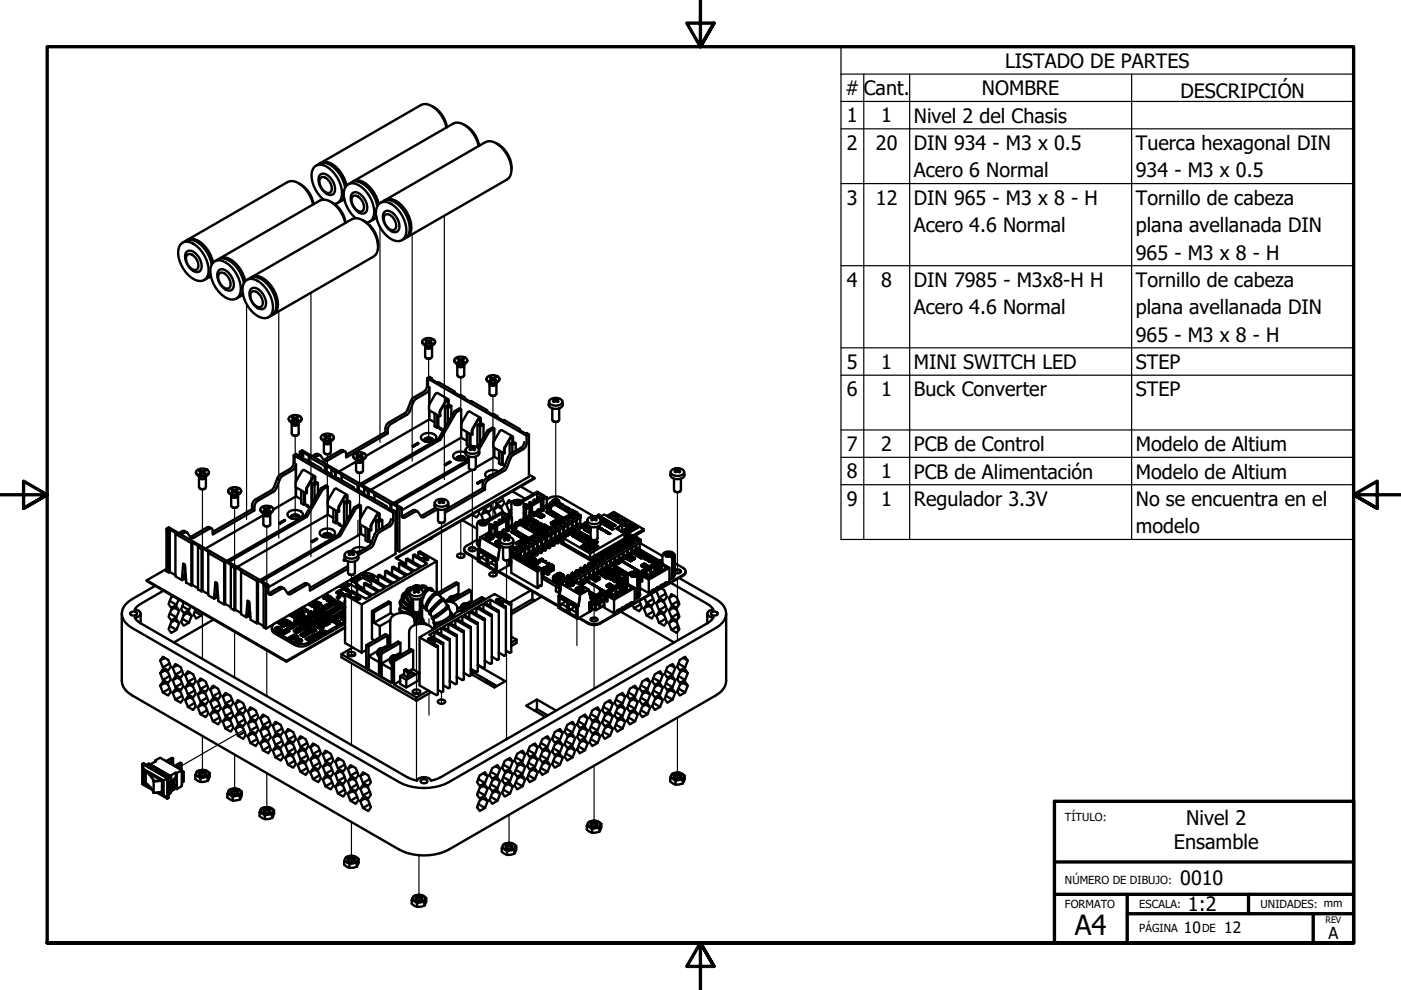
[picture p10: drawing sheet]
<svg xmlns="http://www.w3.org/2000/svg" width="297mm" height="210mm" viewBox="0 0 297 210" stroke-linecap="round" stroke-linejoin="round" font-family="sans-serif">
<defs><g id="words">
<text font-size="5.9" x="227.9" y="198.3">A4</text>
<g font-size="4.2">
<text x="213.1" y="14.4">LISTADO DE PARTES</text>
<text x="179.2" y="20.1">#</text>
<text x="183.1" y="20.2">Cant.</text>
<text x="208.2" y="20.2">NOMBRE</text>
<text x="250.3" y="20.7">DESCRIPCIÓN</text>
<text x="179.6" y="25.9">1</text>
<text x="186.9" y="25.9">1</text>
<text x="193.8" y="26">Nivel 2 del Chasis</text>
<text x="179.6" y="31.8">2</text>
<text x="185.7" y="31.8">20</text>
<text x="193.8" y="31.8">DIN 934 - M3 x 0.5</text>
<text x="240.8" y="31.8">Tuerca hexagonal DIN</text>
<text x="193.8" y="37.6">Acero 6 Normal</text>
<text x="240.8" y="37.6">934 - M3 x 0.5</text>
<text x="179.6" y="43.4">3</text>
<text x="185.7" y="43.4">12</text>
<text x="193.8" y="43.4">DIN 965 - M3 x 8 - H</text>
<text x="240.8" y="43.4">Tornillo de cabeza</text>
<text x="193.8" y="49.2">Acero 4.6 Normal</text>
<text x="240.8" y="49.2">plana avellanada DIN</text>
<text x="240.8" y="55">965 - M3 x 8 - H</text>
<text x="179.6" y="60.8">4</text>
<text x="186.9" y="60.8">8</text>
<text x="193.8" y="60.8">DIN 7985 - M3x8-H H</text>
<text x="240.8" y="60.8">Tornillo de cabeza</text>
<text x="193.8" y="66.6">Acero 4.6 Normal</text>
<text x="240.8" y="66.6">plana avellanada DIN</text>
<text x="240.8" y="72.4">965 - M3 x 8 - H</text>
<text x="179.6" y="78.2">5</text>
<text x="186.9" y="78.2">1</text>
<text x="186.9" y="84">1</text>
<text x="193.8" y="78.2">MINI SWITCH LED</text>
<text x="240.8" y="78.2">STEP</text>
<text x="179.6" y="84">6</text>
<text x="193.8" y="84">Buck Converter</text>
<text x="240.8" y="84">STEP</text>
<text x="179.6" y="95.6">7</text>
<text x="186.9" y="95.6">2</text>
<text x="193.8" y="95.7">PCB de Control</text>
<text x="240.8" y="95.7">Modelo de Altium</text>
<text x="179.6" y="101.4">8</text>
<text x="186.9" y="101.4">1</text>
<text x="193.8" y="101.6">PCB de Alimentación</text>
<text x="240.8" y="101.5">Modelo de Altium</text>
<text x="179.6" y="107.2">9</text>
<text x="186.9" y="107.2">1</text>
<text x="193.8" y="107.3">Regulador 3.3V</text>
<text x="240.8" y="107.3">No se encuentra en el</text>
<text x="240.8" y="113.1">modelo</text>
<text x="248.9" y="180">Ensamble</text>
<text x="251.5" y="174.8">Nivel 2</text>
<text x="250.2" y="187.7">0010</text>
<text x="251.9" y="193.2">1:2</text>
</g>
<text font-size="3.5" x="281.6" y="199">A</text>
<g font-size="3.3">
<text x="251" y="197.8">10</text>
<text x="259.6" y="197.8">12</text>
</g>
<g font-size="2.4">
<text x="225.8" y="174">TÍTULO:</text>
<text x="225.8" y="187.3">NÚMERO DE DIBUJO:</text>
<text x="225.8" y="192.5">FORMATO</text>
<text x="241.6" y="197.6">PÁGINA</text>
<text x="241.6" y="192.5">ESCALA:</text>
<text x="254.9" y="197.6">DE</text>
<text x="267.3" y="192.5">UNIDADES: mm</text>
</g>
<text font-size="1.9" x="281" y="195.8">REV</text>
</g></defs>
<!-- layer: Tweak Trail (ANSI) -->
<g fill="none" stroke="#000" stroke-width=".25">
<path d="M80.6 48.1v45.7M87.4 49.7v48.1M94.2 45.7v56M52.3 64.5v45.6M59.1 66v48.1M65.9 62.1v55.9M90.9 76.1v17.6M62.6 92.4v17.6M69.4 96.3v17.7M97.7 80v17.6M100.1 99.7v17.2M104.5 83.9v16.7"/>
<path d="M117.8 89.5v16.5M42.9 103.8v12.1M49.7 107.7v12.2M56.6 111.6v12.2M75.9 110.3v3.4M76.2 100.3v16.7M93.6 110.9v14.3M97.7 110.5v7.8M100.1 118.1v9.6M104.5 106.5v3.2M107.4 118.8v8.6M126 114.6v17.2"/>
<path d="M143.6 104.4v17.2M42.9 130v9.7M49.7 134v9.7M56.6 137.9v9.7M74.5 121.9v17.3M88.3 129.9v17.2M91 131.2v1.4M104.5 120.9v1.3M107.4 138v18.7M122.3 131.1v5.8M126 132.5v13.5M143.6 122.7v13.1"/>
<path d="M42.9 156v8.5M49.7 160v8.4M51.5 154.8l-13 7.6M74.5 140.6v17.4M88.3 148.6v16.9M91 147v4.6M93.6 146.7v2.5M100.1 142.4v.7M143.6 152.1v12.9M38.3 162.5l-.6 .3M56.6 163.9v8.4M74.5 174.3v8.4"/>
<path d="M107.9 172.8v7.1M126 162.3v12.9M88.8 181.3v9.6"/>
</g>
<!-- layer: Visible (ANSI) -->
<g fill="none" stroke="#000" stroke-width=".51">
<path d="M63.3 38.8a6 6 0 0 1 3.2 4.5M67 35.1a2.61 2.61 0 0 1 3.6 .3 7.4 7.4 0 0 1 2.6 4.4M67.8 37.1a1.46 1.46 0 0 1 2.2 .5 3.2 3.2 0 0 1 .9 3.3 1.24 1.24 0 0 1-2.1-.1 3.2 3.2 0 0 1-1-3.7zM67.9 34.6a2.8 2.8 0 0 1 3.5 .9 7.6 7.6 0 0 1 2.1 3.8M68 37.7a1.62 1.62 0 0 1 2.1 1.2 1.43 1.43 0 0 1-.3 2 2.32 2.32 0 0 1-1.8-3.2zM73.8 39.1a2.61 2.61 0 0 1 3.6 .2 7.5 7.5 0 0 1 2.6 4.4M74.7 38.6a2.79 2.79 0 0 1 3.5 .9 7.5 7.5 0 0 1 2.1 3.8M91.6 22.5a6 6 0 0 1 3.2 4.5M94.7 27a6.4 6.4 0 0 0-4.3-4.9l-1.1 .2-21.2 12.2M98.4 26.4a6 6 0 0 1 3.2 4.5M101.5 31a6.4 6.4 0 0 0-4.3-5l-1.1 .2-21.2 12.2M105.2 30.4a6 6 0 0 1 3.2 5.6"/>
<path d="M38.3 51.9a2.32 2.32 0 0 1 3.4 .2 6.7 6.7 0 0 1 2.4 6.1 1.82 1.82 0 0 1-2.8 1.1 6.6 6.6 0 0 1-3.3-6.9zM38.7 51.5a2.61 2.61 0 0 1 3.6 .2 7.5 7.5 0 0 1 2.6 4.4M39.6 53.4a1.46 1.46 0 0 1 2.1 .5 3.2 3.2 0 0 1 .9 3.4 1.24 1.24 0 0 1-2.1-.2 3.2 3.2 0 0 1-.9-3.7zM39.6 51a2.8 2.8 0 0 1 3.5 .9 7.6 7.6 0 0 1 2.1 3.8M39.7 54a1.62 1.62 0 0 1 2.1 1.3 1.43 1.43 0 0 1-.3 1.9 2.32 2.32 0 0 1-1.8-3.2zM44.7 58.3l-.3 .4-1.1 .7M44.7 58.5l-.5 .4M44.7 58.6l-.4 .2M45.1 55.8a2.33 2.33 0 0 1 3.4 .3 6.8 6.8 0 0 1 2.5 6 1.82 1.82 0 0 1-2.9 1.2 6.6 6.6 0 0 1-3.3-7zM45.5 55.4a2.61 2.61 0 0 1 3.7 .2 7.5 7.5 0 0 1 2.5 4.4M46.4 57.3a1.24 1.24 0 0 1 1.7 .2 3.5 3.5 0 0 1 1.3 3.7 1.24 1.24 0 0 1-2.1-.2 3.2 3.2 0 0 1-.9-3.7zM46.4 54.9a2.79 2.79 0 0 1 3.5 .9 7.5 7.5 0 0 1 2.1 3.8"/>
<path d="M46.5 58a1.61 1.61 0 0 1 2.1 1.2 1.43 1.43 0 0 1-.2 2 2.32 2.32 0 0 1-1.9-3.2zM51.9 59.7a2.32 2.32 0 0 1 3.4 .3 6.7 6.7 0 0 1 2.5 6 1.82 1.82 0 0 1-2.8 1.2 6.6 6.6 0 0 1-3.4-7zM52.4 59.3a2.61 2.61 0 0 1 3.6 .3 6.9 6.9 0 0 1 2.5 5.8 2.27 2.27 0 0 1-1.6 1.9M53.3 58.8a2.89 2.89 0 0 1 3.6 1.1 6 6 0 0 1 1.7 6.1l-.8 .7M53.4 58.7l21.2-12.2a3.1 3.1 0 0 1 3.6 1.2 6.1 6.1 0 0 1 1.7 5.9l-.7 .8-21.2 12.2M66.4 43.4a6.4 6.4 0 0 0-4.3-5l-1.1 .2-21.2 12.2M68.6 42.3a6.7 6.7 0 0 1-2.4-6.1 1.85 1.85 0 0 1 2.9-.9 6.8 6.8 0 0 1 3.3 6.4 1.75 1.75 0 0 1-1.5 1.6M70.1 42.8a6 6 0 0 1 3.2 4.4M72.9 41.9l-.3 .4-1 .7M73 42.2l-.6 .3M73 42.2l-.4 .2M73.2 47.3a6.4 6.4 0 0 0-4.3-5l-1.1 .2-21.2 12.3"/>
<path d="M74.7 41a1.24 1.24 0 0 1 1.6 .1 3.5 3.5 0 0 1 1.4 3.8 1.24 1.24 0 0 1-2.1-.2 3.2 3.2 0 0 1-.9-3.7zM74.8 41.6a1.62 1.62 0 0 1 2.1 1.3 1.43 1.43 0 0 1-.3 2 2.33 2.33 0 0 1-1.8-3.3zM75.4 46.3a6.6 6.6 0 0 1-2.4-6.1 1.85 1.85 0 0 1 2.9-1 6.9 6.9 0 0 1 3.4 6.5 1.75 1.75 0 0 1-1.6 1.5M76.9 46.7a6 6 0 0 1 3.3 5.6M79.8 45.9l-.3 .4-1.1 .7M79.8 46.1l-.5 .4M79.8 46.2l-.3 .2M80.2 43.4a2.32 2.32 0 0 1 3.4 .3 6.7 6.7 0 0 1 2.5 6 1.82 1.82 0 0 1-2.8 1.2 6.6 6.6 0 0 1-3.4-7zM80.6 43a2.61 2.61 0 0 1 3.7 .3 6.9 6.9 0 0 1 2.5 5.8 2.27 2.27 0 0 1-1.6 1.8M81.5 45a1.46 1.46 0 0 1 2.1 .5 3.2 3.2 0 0 1 .9 3.3 1.24 1.24 0 0 1-2-.1 3.2 3.2 0 0 1-1-3.7zM81.5 42.5a2.89 2.89 0 0 1 3.7 1.1 6 6 0 0 1 1.7 6.1l-.8 .7M81.6 45.6a1.62 1.62 0 0 1 2.2 1.2 1.43 1.43 0 0 1-.3 2 2.32 2.32 0 0 1-1.9-3.2z"/>
<path d="M81.7 42.4l21.2-12.3a3.1 3.1 0 0 1 3.5 1.3 6.1 6.1 0 0 1 1.8 5.9l-.7 .8-21.2 12.2M51.5 62.2l-.3 .4-1.1 .7M51.5 62.4l-.5 .4M51.5 62.5l-.3 .2M53.2 61.3a1.46 1.46 0 0 1 2.2 .5 3.2 3.2 0 0 1 .8 3.3 1.24 1.24 0 0 1-2-.1 3.2 3.2 0 0 1-1-3.7zM53.3 61.9a1.62 1.62 0 0 1 2.2 1.3 1.42 1.42 0 0 1-.3 1.9 2.32 2.32 0 0 1-1.9-3.2zM89.5 72.5a1.54 1.54 0 0 0 2.7 .3v-.3M89.7 72.1a1.75 1.75 0 0 1 2.5 .3 1.58 1.58 0 0 1-2.5 .5l-.2-.6zM89.9 73.1l.5 .3M90.1 73.5v2.1a.85 .85 0 0 0 1.5 0v-2.1M90.2 73.3a.69 .69 0 0 0 .7 .5 .69 .69 0 0 0 .6-.5M90.2 73.3a.68 .68 0 0 0 .7 .6 .68 .68 0 0 0 .6-.6"/>
<path d="M90.4 72.1l-.2 .1 .4 .3-.4 .2 .2 .1a.64 .64 0 0 1 1 0l.1-.1-.3-.1v-.2M90.4 75.9h.9M90.6 72.4v.3M90.6 72.6v.1M91.1 72.6v.1M91.2 72.4l-.1 .3M91.4 72.1a.63 .63 0 0 1-1 0l.1 .2M91.4 72.1l.1 .1-.3 .2M91.4 72.1l-.2 .2M91.8 73.1l-.4 .3M96.3 76.4a1.54 1.54 0 0 0 2.7 .4l.1-.4M96.5 76a1.75 1.75 0 0 1 2.6 .4 1.58 1.58 0 0 1-2.5 .4l-.3-.5z"/>
<path d="M96.7 77.1l.5 .2M97 77.4v2.2a.85 .85 0 0 0 1.4 0v-2.2M97 77.2a.7 .7 0 0 0 .7 .6 .7 .7 0 0 0 .7-.6M97 77.3a.68 .68 0 0 0 .7 .6 .68 .68 0 0 0 .7-.6M97.2 76l-.2 .1 .3 .2M97.2 79.9h1M97.3 76.3l.1 .1-.4 .3 .2 .1a.64 .64 0 0 1 1 0l.1-.1-.3-.3 .1-.1M97.4 76.4v.2M97.4 76.6h.1M98 76.4v.2M98.2 76a.63 .63 0 0 1-1 0l.1 .3M98.2 76l.1 .1-.2 .2"/>
<path d="M98.2 76l-.1 .3M98.7 77.1l-.5 .2M103.3 79.9a1.75 1.75 0 0 1 2.6 .4 1.63 1.63 0 0 1-2.7 .2zM104 80l-.1 .1 .3 .2-.3 .3 .1 .1a.63 .63 0 0 1 1 0l.2-.1-.4-.3 .4-.2-.2-.1M105 80a.63 .63 0 0 1-1 0l.1 .2M105 80l-.1 .2M41.7 99.8a1.75 1.75 0 0 1 2.6 .3 1.63 1.63 0 0 1-2.7 .2zM42.4 99.8l-.1 .1 .3 .1M43.4 99.8a.64 .64 0 0 1-1 0l.2 .2M43.4 99.8l.2 .1-.3 .1M43.4 99.8l-.1 .2M61.2 88.8a1.54 1.54 0 0 0 2.7 .4l.1-.4"/>
<path d="M61.4 88.4a1.75 1.75 0 0 1 2.6 .4 1.58 1.58 0 0 1-2.5 .4l-.3-.5zM61.6 89.4l.5 .3M61.9 89.8v2.2a.85 .85 0 0 0 1.4 0v-2.2M61.9 89.6a.69 .69 0 0 0 .7 .5 .69 .69 0 0 0 .7-.5M61.9 89.7a.68 .68 0 0 0 .7 .6 .68 .68 0 0 0 .7-.6M62.1 88.4l-.2 .1 .3 .2M62.1 92.3h1M62.2 88.7v.2l-.3 .2 .2 .1a.64 .64 0 0 1 1 0l.1-.1-.3-.2v-.2M62.3 96.5l.5-.3 .5 .3v.3M62.3 88.8v.2M62.8 89h.1M62.9 88.8l-.1 .2"/>
<path d="M63.1 88.4a.63 .63 0 0 1-1 0l.1 .3M63.1 88.4l.1 .1-.3 .2M63.1 88.4l-.1 .3M63.3 96.5l-.3 .2 1.5 .8 .2-.2 3.3 2-.2 .1 1.4 .8 .3-.1 .7 .4v.3M63.6 89.4l-.5 .3M63.6 97v-1.2l.5 .3v1.1M63.6 95.8l.5-.3 21.1 12.2v1.6l.2 .5 .5-.1 2.3-1.3 .4 .1 .7 1.1 .4 .1 3.1-1.7M64.1 96.1l.2-.2 1.4 .9-.2 .1M64.3 95.9v1.5M65.5 97.8v-.9l3.4 1.9v1.2M67.9 96.5l-.7-.3-1 .5M68 92.7a1.54 1.54 0 0 0 2.7 .4l.1-.4"/>
<path d="M68 99.3v.2M68.2 92.3a1.75 1.75 0 0 1 2.6 .4 1.58 1.58 0 0 1-2.5 .5l-.3-.6zM68.4 93.4l.5 .3M68.7 93.8v2.1a.85 .85 0 0 0 1.4 0v-2.1M68.7 93.6a.7 .7 0 0 0 .7 .5 .7 .7 0 0 0 .7-.5M68.7 93.6a.68 .68 0 0 0 .7 .6 .68 .68 0 0 0 .7-.6M68.9 98.8l.2-.1 1.4 .8-.2 .1M68.9 92.3l-.1 .1 .3 .3-.3 .3 .1 .1a.64 .64 0 0 1 1 0l.2-.1-.4-.3 .4-.3-.2-.1M68.9 96.2h1M69.1 98.7v1.4M69.1 92.7v.2M69.7 92.7v.2"/>
<path d="M69.9 92.3a.63 .63 0 0 1-1 0l.1 .3M69.9 92.3l-.1 .3M70.4 93.4l-.5 .3M71.2 99.9v1.5M73.2 95.7l-.5-.3-.5 .1-3.6 2M73.4 96.4l8.3-4.8a1.94 1.94 0 0 1 .7-2l3.6-2.1 1.5-3 2.3-1.4a1.57 1.57 0 0 0 .8-1.3v-1.6l21.1 12.2a2.85 2.85 0 0 1-.5 2.6l-2.6 1.7-1.5 2.9-3.6 2.2a1.86 1.86 0 0 0-.7 2l-8.5 4.9M75 96.3a1.75 1.75 0 0 1 2.6 .3 1.63 1.63 0 0 1-2.7 .2zM75.3 97.3l.4 .3M75.5 97.7v2.1a.85 .85 0 0 0 1.5 0v-2.1M75.5 97.9l-3.6 2.1M75.6 97.5a.7 .7 0 0 0 .6 .5 .7 .7 0 0 0 .7-.5M75.6 97.6a.68 .68 0 0 0 .6 .5 .68 .68 0 0 0 .7-.5"/>
<path d="M75.8 96.3l-.2 .1 .3 .2M75.9 96.6v.2l-.3 .1 .2 .1a.63 .63 0 0 1 .9 0l.2-.1-.3-.1v-.2M75.9 96.7l.1 .2M76 96.8v.1M76.5 96.7v.1M76.7 96.3a.63 .63 0 0 1-.9 0l.1 .2M76.7 96.3l.2 .1-.3 .2M76.7 96.3l-.1 .2M77.2 97.3l-.5 .3M81.7 91.6l.5 .3M87.5 94.5l.2 .1M88.7 94l-.1-.1-1.1 .6 .2 .2 1-.7-1 .7"/>
<path d="M89.3 92.4a2.11 2.11 0 0 1 3.2 .2 1.55 1.55 0 0 1-2.1 1.1 1 1 0 0 1-1.1-1.3zM90 93.6l-.1-.3a1.08 1.08 0 0 1 1.9 0l-.1 .3M90.5 93.1l.9 .1M90.6 80.2l.4-.3 .5 .3v.2M91 85.7v-3.6a1.56 1.56 0 0 1-.7 1.2l-2.3 1.5-1.5 2.9-3.6 2.2a1.85 1.85 0 0 0-.7 2l-8.8 5.1-.1-1.1-.4-.2-3.8 2.1-.4-.1-.9-1.2-.4 .1-.7 .4M91 88.9l-13.4 7.8a1.54 1.54 0 0 1-2.7 .3v-.3M91 87v1.9M91 88.9l1.1 .6M91.1 85.7l-.1 1.3 2.2 1.3 .1-1.3 1.2-2.1 .4-.3 .2 .3v1.2M91.1 93.1l.5 .3v.2M91.1 93.1l.5 .4M91.1 93.1a.64 .64 0 0 0-1 .5"/>
<path d="M91.1 93.1a.79 .79 0 0 0-1 .4M91.5 80.2l-.2 .1 1.4 .8 .3-.1 3.3 2-.2 .1 1.4 .8 .2-.1 .8 .4v.3M92.1 87.6v2.8l.6 .3 .2-.1v-2.5M92.7 88v2.7M92.9 90.5l.7 .4v.2M93 93l.4 .2M93.4 90.8l-.2 .1 .7 .4M94.3 98.5l1.1-.7 .1 .1-1 .6zM94.3 98.5h.2M94.4 86.2l.6 .3v3.1M95 86.2l-.1-1.4-.3 .2-1.2 2.1v1.1l-.2 .1M95 84.6l-2.4-1.3-.3 .3-1.2 2.1"/>
<path d="M95.5 97.9l-1 .7M95.7 88.3v-2.2l-.3-.2-.5 .3-.3-.2-.2 .2v4.3M95.7 86.1l-.7 .4M96.3 83v.2M96.3 87.2l.4 .2M96.8 97.5l-.1-.2a1.08 1.08 0 0 1 1.9 0l-.1 .2M97.2 97.1a.76 .76 0 0 1 1.2 .4M97.2 97.1a.94 .94 0 0 1 1.2 .3M97.2 97.1l-.2 .4M97.2 97.1l-.3 .3 .4 .2M97.8 92.8v-6l-.4-.2-1.1 .6-3.3 5.8-16.6 9.6M97.8 86.8l-1.1 .6-3.3 5.8-16.6 9.6"/>
<path d="M98.5 84.2l-.2 .1 1.4 .9 .2-.2 3.4 2v.2M98.7 95.9a2.14 2.14 0 0 0-2.6 .6 1.36 1.36 0 0 0 1.9 1.1 1.41 1.41 0 0 0 1.3-.8M98.7 95.3l-.1 .7a1.71 1.71 0 0 0 2.7 .6l.3-.6v-.7M98.9 95a1.91 1.91 0 0 1 2.7 .2 1.33 1.33 0 0 1-1.9 1 .87 .87 0 0 1-1-1zM99 91.6v2.7l.5 .3 .3-.1v-2.5M99 93.5l-1.2-.7-19.2 11.1M99.4 96.8v2.4a.85 .85 0 0 0 1.5 0v-2.4M99.4 97.4l-16 9.3M99.4 97.9l-15.6 9M99.5 91.9v2.7M99.6 99.5l.4 .2 .7-.2M99.8 94.8l-.3 .1 .4 .1-.4 .3 .3 .1 .3-.2 .4 .2 .2-.1-.3-.3 .3-.1-.2-.1"/>
<path d="M99.8 94.4l.2 .2M99.8 95v-.2h.7v.2M100 95.3l-.1-.2v.2M100 99.7l-14.8 8.5M100.3 95.3l.1-.2v.2M101.2 90.1l.6 .3v3.6M101.8 90.1l-.1-1.4-.3 .2-1.2 2.1v1.1l-.2 .1M101.8 88.6l-2.2-1.3-.4 .1-1.4 2.4v1.1l2.2 1.3 .1-1.2 1.3-2.1 .3-.4 .2 .3v1.2M102.5 92.7v-2.7l-.3-.1-.5 .2-.2-.1-.3 .1v4.8M102.5 90l-.7 .4M103.1 80.3a1.55 1.55 0 0 0 2.7 .4l.1-.4M103.3 87l-.2 .1 1.4 .8 .2-.1 .7 .4v.3"/>
<path d="M103.4 91.3l.4 .2M103.5 81l.5 .3M103.8 81.4v2.1a.85 .85 0 0 0 1.4 0v-2.1M103.8 81.2a.7 .7 0 0 0 .7 .5 .7 .7 0 0 0 .7-.5M103.8 81.2a.68 .68 0 0 0 .7 .6 .68 .68 0 0 0 .7-.6M104.1 83.8l.3 .1 .6-.1M104.2 80.3l.1 .2M104.8 80.5l-.1 .1M104.8 80.3v.3M104.8 93.4v-2.5l-.4-.2-1 .6-2.1 3.6M104.8 95v1.9l1 .5M104.8 90.9l-1 .6-2.2 3.8"/>
<path d="M104.8 96.9l-3.9 2.2M105.4 88.2l-.2 .1 1.5 .9 .2-.2 3.3 2v.2M105.5 81l-.5 .3M105.7 99.9a2.19 2.19 0 0 0-2.8 .6v.3l.5 .5M105.8 95.5v2.8l.6 .3 .2-.2v-2.4M106.4 95.9v2.7M106.6 98.4l.5 .2M107 98.7l-.2 .1 .2 .1M108.1 94l.5 .4v1.6M108.6 94v-1.3l-.3 .2-1.2 2-.1 1.2h-.1M108.7 92.5l-2.4-1.3-.4 .3-1.2 2.1-.1 1.2 2.3 1.3 .1-1.2 1.2-2.1 .4-.3 .2 .2v1.3M109.3 95.6v-1.6l-.2-.2-.5 .3-.3-.2-.2 .1v2.4"/>
<path d="M109.3 94l-.7 .4M110.2 91l-.2 .1 1.4 .8 .3-.1 .4 .3v9l-27.4 15.9-.5-.3v-9M111.2 93.7a1.56 1.56 0 0 1-.8 1.3l-2.3 1.4-1.5 3-3.6 2.1a1.85 1.85 0 0 0-.7 2l-8 4.6M112.1 92.1l-.4 .3M116.4 85.1l-.1 .7a1.7 1.7 0 0 0 2.7 .6l.3-.6v-.7M116.6 84.8a1.9 1.9 0 0 1 2.6 .2 1.32 1.32 0 0 1-1.9 1 .87 .87 0 0 1-.9-1zM117.1 86.6v2.4a.84 .84 0 0 0 1.5 0v-2.4M117.3 89.3l.4 .2 .6-.2M117.4 84.5l-.2 .2 .3 .1M117.5 84.8l-.3 .3 .2 .1 .4-.2 .4 .2 .2-.1-.2-.3M117.5 84.8l-.1-.3h.8l-.1 .3M117.5 84.8l.1 .3"/>
<path d="M118.1 84.8l-.1 .3M118.1 84.8v.3M118.2 84.5l.2 .2-.2 .1M142.4 99.7a1.91 1.91 0 0 1 2.6 .2 1.33 1.33 0 0 1-1.9 1 .87 .87 0 0 1-.9-1zM143.2 99.4l-.2 .2 .4 .1-.4 .3 .2 .1 .4-.2 .4 .2 .2-.1-.3-.3 .3-.1-.2-.2M143.4 99.7v.3M143.9 99.7l-.1 .3M143.9 99.7v.3M143.9 99.7l.1-.3h-.8l.2 .6M35.3 112.1l.5 .3v9l-.5-.3zM35.3 112.1l.5-.3 21.1 12.2v1.6l.2 .5 .5-.1 2.4-1.3 .3 .2 .7 1 .4 .1 3.9-2.1 .4 .2v1.1l8.1-4.6M35.8 112.4l.2-.1 1.4 .8-.2 .1"/>
<path d="M36 112.3v9M37.2 113.2l3.4 2v9l-1.2-.7-.2-3.8-.4-.2-.2 3.5-1.4-.8zM39.6 112.9l-.7-.4-1 .5M40.6 115.2l.2-.2 1.4 .8-.2 .2M40.8 115v9M41.6 100.1a1.19 1.19 0 0 0 1.6 .9 1.03 1.03 0 0 0 1.1-.9M42 100.8l.4 .3M42 116l.7 .4v9l-.7-.4zM42.2 101.2v2.1a.85 .85 0 0 0 1.5 0v-2.1M42.2 101a.69 .69 0 0 0 .7 .5 .69 .69 0 0 0 .7-.5M42.2 101a.68 .68 0 0 0 .7 .6 .68 .68 0 0 0 .7-.6M42.5 103.6l.3 .1 .6-.1"/>
<path d="M42.6 100v.2l-.3 .2 .1 .1a.63 .63 0 0 1 1 0l.2-.1-.3-.2v-.2M42.6 100.1l.1 .2M42.7 116.4l.3-.1 1.4 .8-.2 .1M43 116.3v9M43.2 100.3v.1M43.2 100.1v.3M43.9 100.8l-.5 .3M44.2 117.2l3.3 2v9l-1.2-.8-.3-3.8-.3-.2-.3 3.5-1.2-.7zM44.9 112.1l-.5-.3h-.5l-3.6 2M45.1 112.8l8.3-4.9a1.95 1.95 0 0 1 .7-2l3.6-2.1 1.5-3 2.4-1.4a1.55 1.55 0 0 0 .7-1.2v-1.7l21.1 12.2a2.85 2.85 0 0 1-.5 2.7l-2.6 1.6-1.5 3-2.8 1.7M47.5 119.2l.2-.2 1.5 .9-.3 .1M47.7 119v9"/>
<path d="M48.4 104.1a1.54 1.54 0 0 0 2.6 .4l.1-.4M48.5 103.7a1.77 1.77 0 0 1 2.6 .3 1.64 1.64 0 0 1-2.7 .3zM48.8 104.7l.4 .3M48.9 120l.8 .4v9l-.8-.4zM49 105.1v2.1a.85 .85 0 0 0 1.5 0v-2.1M49.1 104.9a.69 .69 0 0 0 .6 .5 .69 .69 0 0 0 .7-.5M49.1 105a.68 .68 0 0 0 .6 .6 .68 .68 0 0 0 .7-.6M49.3 103.7l-.2 .1 .4 .3-.4 .2 .2 .2a.64 .64 0 0 1 .9 0l.2-.2-.4-.2 .4-.3-.2-.1M49.3 107.6h.9M49.5 104.1v.2M50 104.1v.2M50.2 103.7a.64 .64 0 0 1-.9 0l.1 .3"/>
<path d="M50.2 103.7l-.1 .3M50.7 104.7l-.5 .3M53.4 107.9l.5 .3M55.4 107.6a1.76 1.76 0 0 1 2.5 .4 1.64 1.64 0 0 1-2.7 .2zM55.6 108.7l.5 .2M55.8 109.1v2.1a.84 .84 0 0 0 1.5 0v-2.1M55.8 109.2l-12.2 7.1M55.9 108.8a.69 .69 0 0 0 .7 .6 .69 .69 0 0 0 .6-.6M55.9 108.9l-.1 .2a.88 .88 0 0 0 1.5 0l-.1-.2M56.1 107.6l-.2 .1 .3 .2M56.1 111.5h.9M56.2 107.9v.2l-.3 .2 .2 .1a.64 .64 0 0 1 .9 0l.2-.1-.3-.2v-.2"/>
<path d="M56.3 108v.3M56.3 108.2v.1M56.8 108.2v.1M56.8 108v.3M57 107.6a.64 .64 0 0 1-.9 0l.1 .3M57 107.6l.2 .1-.3 .2M57 107.6l-.1 .3M57.5 108.7l-.4 .2M59.2 110.9h.2M60.4 110.3l-.1-.1-1.1 .7 .2 .1 1-.7-1 .7M61 108.7a2.11 2.11 0 0 1 3.2 .3 1.55 1.55 0 0 1-2.1 1 1 1 0 0 1-1.1-1.3zM61.7 109.9l-.1-.2a1.08 1.08 0 0 1 1.9 0l-.1 .2"/>
<path d="M62.8 102.1v-3.7a1.54 1.54 0 0 1-.7 1.3l-2.4 1.4-1.5 3-3.6 2.1a1.85 1.85 0 0 0-.7 2l-8.8 5.1-.1-1.1-.3-.2-3.9 2.1-.4-.1-.8-1.2-.5 .1-.7 .4M62.8 105.2l-4.9 2.8a1.54 1.54 0 0 1-2.6 .4l-.1-.4M62.8 105.2l1.1 .7M62.8 103.3v1.9M62.8 102l-.1 1.3 2.2 1.3 .1-1.3 1.2-2.1 .4-.3 .2 .3v1.2M62.8 109.4l.5 .3v.2M62.8 109.4l.5 .4M62.8 109.4a.64 .64 0 0 0-.9 .5M62.8 109.4a.79 .79 0 0 0-1 .4M63.9 104v2.7l.5 .3 .3-.1v-2.5M64.4 104.3v2.7M64.7 106.8l.6 .4v.3"/>
<path d="M64.7 109.4l.4 .2M65.2 107.1l-.3 .1 .8 .5M66 114.8l1.1-.6 .1 .1-1 .6zM66 114.8l.2 .1M66.1 102.5l.6 .3v3.1M66.7 102.5l-.1-1.4-.3 .2-1.2 2.1v1.1l-.2 .1M66.7 101l-2.4-1.4-.3 .3-1.2 2.1M67.2 114.3l-1 .7M67.4 104.6v-2.2l-.3-.2-.5 .3-.2-.1-.3 .1v4.4M67.4 102.4l-.7 .4M67.9 112.7a2.11 2.11 0 0 1 3.1 .2 1.56 1.56 0 0 1-2.1 1 1 1 0 0 1-1-1.2zM68 103.5l.4 .3"/>
<path d="M68.6 113.8l-.1-.2a1.08 1.08 0 0 1 1.9 0l-.1 .2M68.9 113.4a.76 .76 0 0 1 1.2 .5M68.9 113.4a.94 .94 0 0 1 1.3 .3M68.9 113.4l-.2 .5M68.9 113.4l-.2 .3M69.1 113.3l.7 .4M69.5 109.1v-6l-.4-.2-1.1 .6-3.3 5.9-16.6 9.5M69.5 103.1l-1.1 .7-3.3 5.8-16.6 9.6M69.5 113.3l.3 .4-.1 .2M70.2 100.5l-.2 .2 1.4 .8 .2-.1 3.4 1.9v.3M70.3 100.8v-1.2l.7 .5v1.2M70.7 107.9v2.7l.5 .4 .3-.2v-2.4"/>
<path d="M70.7 109.8l-1.2-.7-19.2 11.1M71 100.1l.2-.2 1.4 .9-.2 .1M71.2 108.2v2.8M71.5 110.8l.6 .3v.3M71.7 113.4l.4 .2M72 111l-.3 .2 .9 .5 .2-.2M72.4 100.9l3.4 1.9v1.2M72.4 100.9v.9M72.8 111.5h.1M72.8 111.5l-.1-.1v.2M72.9 118.7l.1 .1M72.9 106.4l.6 .4v3.5"/>
<path d="M73.1 117.6l-.1 .6a1.7 1.7 0 0 0 2.7 .6l.3-.6-.1-.6M73.1 118.6l-.2 .1 .1 .1M73.2 118.7l-.2 .1M73.3 118.7l-.3 .2M73.3 117.2a1.92 1.92 0 0 1 2.6 .3 1.32 1.32 0 0 1-1.9 .9 .87 .87 0 0 1-.9-.9zM73.5 106.4v-1.3l-.3 .1-1.2 2.1-.1 1.2h-.1M73.6 104.9l-2.3-1.3-.3 .1-1.5 2.4v1.1l2.3 1.3 .1-1.2 1.2-2.1 .3-.3 .3 .2v1.3M73.8 119v2.5a.85 .85 0 0 0 1.4 0v-2.5M73.8 120l-8.1 4.7M74.1 117l-.2 .1 .3 .1M74.2 117.2l-.3 .4 .2 .1 .4-.3 .4 .3 .2-.1-.3-.4M74.2 117.2l-.1-.2 .4 .1 .4-.1-.1 .2"/>
<path d="M74.2 109.1v-2.7l-.3-.2-.4 .3-.3-.2-.3 .1v4.9M74.2 106.4l-.7 .4M74.2 117.3l.1 .3M74.2 117.3l.1 .2M74.8 117.3l-.1 .2M74.8 117.3v.3M74.9 117l.2 .1-.3 .1M75 103.3l-.2 .1 1.4 .8 .2-.1 .8 .5v.2M75.1 107.6l.4 .2M75.8 100.2l.3 .1 .6-.1M75.8 102.8l.2-.1 1.4 .8-.2 .2M76 102.7v1.4"/>
<path d="M76.2 117l-.6 .1M76.5 109.7v-2.5l-.4-.2-1 .6-3.4 5.8-16.6 9.6M76.5 111.3v1.9l1 .6M76.5 107.2l-1 .6-3.4 5.8-16.6 9.6M76.5 113.2l-19.6 11.3M77.2 104.6l-.2 .1 1.4 .8 .2-.1 3.4 1.9v.3M77.2 103.7l.8 .4v1.2M77.2 103.7v1.1M77.4 116.3a2.18 2.18 0 0 0-2.8 .5M77.5 111.9v2.7l.6 .3 .2-.1v-2.5M78 104.1l.2-.1 1.4 .8-.2 .1M78.1 112.2v2.7"/>
<path d="M78.2 104v1.4M78.3 114.7l.5 .3M78.8 115l-.3 .1 .2 .1M79.4 104.9l3.4 2v1.1M79.4 104.9v.9M79.8 110.4l.5 .3v1.6M80.3 110.4v-1.4l-.3 .2-1.2 2.1-.1 1.1-.1 .1M80.4 108.8l-2.4-1.3-.4 .3-1.2 2.1-.1 1.3 2.3 1.3 .1-1.3 1.2-2.1 .4-.3 .2 .3v1.2M81.1 111.9v-1.6l-.3-.2-.5 .3-.3-.2-.2 .2v2.3M81.1 110.3l-.8 .4M82 107.3l-.3 .1 1.5 .9 .2-.2 .5 .3v9l-9.3 5.4M82.8 106.9l.2-.2 1.4 .8-.2 .2"/>
<path d="M82.9 110.1a1.56 1.56 0 0 1-.7 1.2l-2.4 1.4-1.5 3-2.5 1.5M83 106.7v1.5M83.9 116.2l.3 .2M83.9 108.4l-.5 .3M84.2 107.7l.5 .3v9M84.6 119.5v1.3M85.2 107.7l-.5 .3M86.1 118.6v1.4M87.6 117.8v1.3M88.5 108.4l-.7-.3-2.6 1.4M88.7 117.1v.9M88.7 117.2l.4-.2 3.5 2"/>
<path d="M88.7 117.2l1.5 .8-.3 .1v.5v-.1M89.9 118.5l-.3-.2-.2 .1-1.4-.8-.4 .2 2.9 1.7-1.1 .7-2.9-1.7-.4 .1 2.9 1.8-1.1 .6-2.9-1.7-.4 .2 3 1.7-1.2 .7-2.9-1.7-.3 .1 2.9 1.8-1.2 .6-2.9-1.6-.3 .1 2.9 1.7-1.2 .7-2.9-1.7-.3 .1 2.9 1.8-1.1 .7-3-1.7-.3 .1 2.9 1.7-1.1 .7-3-1.7-.3 .1 2.9 1.8-1.1 .7-3.1-1.7M89.9 118.1l.3 .2M90.2 118.3l.6 .2a.48 .48 0 0 1-.4 .3 .48 .48 0 0 1-.5-.3M90.2 118.3v.5M91.7 114l-.7 .4M92.2 106.6l-.1 .6a1.71 1.71 0 0 0 2.7 .6l.3-.6-.1-.6M92.3 107.7l-3.1 1.7M92.9 108v2.4a.85 .85 0 0 0 1.4 0v-2.4M93.1 110.7l.3 .2 .7-.2M93.2 105.8a.92 .92 0 0 0-1 .9 1.78 1.78 0 0 0 2.8 0 .93 .93 0 0 0-1-.9M93.2 105.8h.8"/>
<path d="M93.2 106l-.2 .1 .3 .1M93.3 106.2l-.3 .3 .2 .2 .4-.3 .4 .3 .2-.2-.3-.3M93.3 106.2l-.1-.2 .4 .1 .4-.1-.1 .2M93.3 106.2l.1 .3M93.3 106.3l.1 .2M93.9 106.3l-.1 .2M93.9 106.2v.3M94 106l.2 .1-.3 .1M97 117.6a.9 .9 0 0 1 1.5 .3 .97 .97 0 0 1-1.6 0zM98 110.3l3.1 1.8M98.4 116.5a.84 .84 0 0 0 .5 .8l2.4 1.4M99.4 116.5a.95 .95 0 0 1 1.5 0"/>
<path d="M99.4 116.3a.9 .9 0 0 1 1.5 .2 .8 .8 0 0 1-.8 .4 .8 .8 0 0 1-.7-.6zM101.2 102.4l1-.6 .2 .1-1.1 .6zM101.2 102.4l.1 .1M101.2 114.4l-2.3 1.3a.76 .76 0 0 0-.5 .8 .76 .76 0 0 0 .5 .7l2.4 1.4M101.3 116.5l4 2.3v2.5l-4-2.3zM101.4 108.3l.2 .6-.5 .8-1-.6M101.5 116.3l4.1 2.3M101.6 116.3h-.1M101.6 116.8l1.5 1v2l-1.5-1zM101.6 116.8l1.5 1M101.6 116.3l4 2.3M101.6 111l.2-.3 .6 .3-.5 .3"/>
<path d="M101.7 110.4l-.3 .2 .4 .1-.4-.1-.3 .5 .2 3.4a1.02 1.02 0 0 0 .3 1.4M101.7 110.4l.3 .2M101.8 110.4a1.42 1.42 0 0 1 2 .7v1.8M101.8 110.7a.86 .86 0 0 1 1.4 .4 .94 .94 0 0 1-1.6-.2zM101.9 113.9l-.3 2.3-.3 .3 .2-.2M101.9 113.9l4 2.3M101.9 113.9l-.3 2.3M101.9 110.7h1.1M101.9 110.7h.1M101.9 110.7l.6 .3 .5-.3M102 118.2l1.1 .7M102 111.3l.5-.2 .4 .2"/>
<path d="M102.3 103.5l.5 .3M102.4 101.9l-1.1 .7M102.4 111l-.5 .3M102.5 111h.1M102.5 111l.5 .3M102.9 117.7l-.9 .5-.4 .6M103 110.7h.1M103 108.6l-1 .5M103.1 113.6a1.12 1.12 0 0 1 1.5 .3 .93 .93 0 0 1-.8 .5 .93 .93 0 0 1-.9-.6zM103.2 114.3l-.2-.4a1.06 1.06 0 0 1 1.6 0l-.2 .4M103.2 110.4l3.3-1.9 1.4 .8-.3 .2-1.1-.7-3 1.8M103.3 111l-.2-.3-.6 .3 .5 .3"/>
<path d="M103.4 114.4h.1M103.5 118l1.6 .9v2l-1.6-.9zM103.5 118l1.6 .9M103.5 114.1v.2l.3 .1 .4-.2M103.7 112.8l2.4 1.4zM103.7 112.8l-1.8 1.1 4 2.3 .5-.3-.5 .3-.3 2.4-.3 .3v2.4l2.6-1.4v-1.2M103.8 114.2v.2M103.8 111.7h.1M103.9 112.1l.7-.5 .3 .2-.7 .4zM103.9 112.9h-.1M103.9 112.1v.8M103.9 119.3l1.2 .7"/>
<path d="M103.9 106.9l.4 .9-.6 .8-1.1-.7-.1-.2M104 107.1l-1.4 .8M104 109.8l-1 .6M104 114.4h.1M104.1 109.9l-.4-.9-1.1-.7-.6 .8 .5 1.2M104.1 111.2h.2l-.3 .1M104.2 112.2v.9M104.2 114a1 1 0 0 0-1.1 .2M104.2 114l-.4 .2-.3-.1-.2 .1 .2 .1M104.2 114.2h.1M104.2 114v.2M104.2 111.9v-.4l-.2-.2v.7"/>
<path d="M104.2 111.3v.2l.2-.2v.4M104.3 111.2l.1 .1M104.5 100.6a.84 .84 0 0 0-.9 .6M104.5 114.2l-.5 .2M104.8 113.4h.3zM104.8 113.4v.1M104.8 118.8l-.9 .5-.4 .7M105 113.5v.1M105 110.7h.2l-.4 .1M105.1 110.8v.1l.2-.1v.4M105.1 111.3l1.9-1.1 .3 .2-1.9 1.1zM105.1 111.3v1.5l-.2 .2"/>
<path d="M105.1 112.8l.3 .2M105.1 113.7h.1M105.2 110.7l.1 .1M105.2 115.4l-.2-.3a.89 .89 0 0 1 1-.5 .81 .81 0 0 0-1.1 .5 .89 .89 0 0 0 1.1 .5M105.4 111.5v1.5l-.5 .3v-1.1l.1-.2-.1-.2-.1-1 .3 .1v2M105.4 115.5l.2 .1M105.6 115.2l-.1 .3h.5M105.6 118.6l-.3 .3M105.6 118.6h.1M105.6 113.3v.2l.3 .2 .3-.2-.1-.2M105.6 113.3v-.2l-.5 .3 .1 .2M105.7 107.5l-1 .5"/>
<path d="M105.7 112.9h.3zM105.7 112.9l-.1 .2 .3 .1v-.2M105.8 115.4v.2M105.9 110.2h.1l-.3 .1M105.9 115.3l-.6 .1 .3 .1M105.9 115.1l-.8 .3M105.9 116.2h.1M105.9 116.2l-.3 2.4M106 110.9v-.5l-.3-.1v.7M106 110.3v.1l.2-.1v.4M106 114.5l-.1 .7a1.7 1.7 0 0 0 2.7 .5l.3-.5-.1-.7M106 110.2l.2 .1"/>
<path d="M106.1 113.3v-.2l-.2 .1v.2M106.2 114.1a1.9 1.9 0 0 1 2.6 .3 1.32 1.32 0 0 1-1.9 .9 .87 .87 0 0 1-.9-.9zM106.5 105.4l.4 1.3-.5 .8-1.2-.7-.2-.6M106.5 113.3v.3M106.5 113.3l.4 .2h-.1zM106.5 113.5l.3 .2zM106.5 108.8v1.7M106.5 112.7v.4h.3M106.5 112.8v-.2l-.5 .3 .1 .2M106.6 112.4h.3zM106.6 112.4l-.1 .2 .3 .1v-.2M106.7 108.6l-.3-.7-1.2-.7-.5 .8 .5 1.3"/>
<path d="M106.7 106l-1.5 .8M106.8 109.7h.1l-.3 .1M106.8 110.3v-.4l-.2-.1v.7M106.8 109.8v.1l.3-.1v.5M106.9 118.7l.3 .1 .6-.1M106.9 113.1l.5 .1-.1 .3v-.2M106.9 113.1h.1M106.9 109.7l.2 .1M106.9 113.7h-.1M106.9 113.5v.2M107 112.8v-.2l-.2 .1v.2M107 112.7l.1 .3"/>
<path d="M107 113.9l-.2 .1 .3 .2-.3 .3 .2 .1 .4-.2 .4 .2 .2-.1-.3-.3 .3-.2-.2-.1M107 113.7v.1M107.1 114.2l-.1-.3h.8l-.1 .3M107.1 114.2l.1 .3M107.3 113.3l-.4-.2-.3 .2 .3 .2 .4-.2v.2l-.4 .2M107.3 113.3h.1M107.3 110.4v1.5l.5-.3M107.4 113.2l-.1 .1M107.4 112.2v.3l.3 .1 .2-.1v-.3M107.4 112.3v-.2l-.5 .3 .1 .2M107.5 111.9h.3zM107.5 111.9l-.1 .2 .3 .1v-.2"/>
<path d="M107.5 113.4l.5 .1M107.5 113.4h.1M107.5 109.9l.8-.4 .2 .2-.7 .4zM107.5 110.4v1l-.2 .2M107.5 109.9l-.1 .4 .3 .1M107.5 111.4l.3 .2M107.6 109.5v.4M107.7 114.2l-.1 .3M107.8 111.9l.5-.3 .1 .5h.4v-.5l-.2 .1v.2M107.8 111.9l.1 .2M107.8 110.1l-.1 .3 .1 .1v1.1M107.8 118.7l.2 1.1"/>
<path d="M107.9 113.6l-.4-.2-.3 .2 .2 .1-.2-.1-.1 .1 .1 .1M107.9 113.6h.1M107.9 119.7h.1M107.9 113.6v.2v-.2l-.3 .2M107.9 112.3v-.2l-.2 .1v.2M107.9 109.3v.4M108 119.8h.1M108 113.5h.1M108 113.5l-.1 .1M108 113.5l-.1 .3M108.1 116.8l.3 1M108.1 116.6l.3-.1-.1 .2 .3 .2v-.3"/>
<path d="M108.1 116.8l.3 .9M108.1 116.8l.2-.1v.2M108.2 116l-.1 2.4a.84 .84 0 0 1-1.4 0v-2.4M108.2 116.1l.2 .2M108.2 116.1h.1M108.2 116.1l.2 .1h-.3M108.3 117.4l.3 .2v.3M108.3 106.3l-1 .6M108.3 109l-.5 .3M108.3 115.9h.1M108.3 116.9v.2l.3 .2 .2-.2v-.2M108.3 116.8l-.2 .1"/>
<path d="M108.4 117.8v1.8l-.4 .2v-1.1v1.1M108.4 115.9l-.2 .2M108.4 117.8h.1M108.4 119.1h.1M108.4 118.1h.1M108.4 118h.1M108.4 116.5h.3zM108.4 111.4h.3zM108.4 111.4l-.1 .2 .3 .1v-.3M108.4 112.8l.3-.5h.2l-.1 .4-.3 .2M108.4 118l5.6 3.2M108.4 112.8l.1 .1"/>
<path d="M108.4 112.8h.1M108.4 109l-.5-.3-.3 .4M108.4 108l-.5 .3M108.5 112.9h.1M108.5 106.5l-.6-.4-.6 .8 .6 1.4 .5 .3M108.5 109.7v1.6M108.6 104.2l2.7 1.5M108.6 112.9h.1M108.7 106.3l.4 .1-.4-.1M108.7 106.3l-.3 .5v2.8M108.8 112.3v-.2l1.5-.9 3.3 2M108.8 112.1l3.3 2"/>
<path d="M108.8 116.1l-.2 .4M108.8 116.9v-.2l-.2 .2v.2M108.8 112.5l.1 .1M108.8 118.1l.6-.4 .6 .4-.6 .3zM108.9 113.1h.1M109 113.1h.1M109 106.1l.3 .1a.83 .83 0 0 1 1.2 .6 .94 .94 0 0 1-1.6-.2l.2-.2M109 106.1l-.3 .2M109 118.2l.4-.2v.3M109 106.1a1.43 1.43 0 0 1 2 .7v3.2M109 112.7h.1M109.1 113.2l.3-.5h.2l-.1 .4-.3 .2"/>
<path d="M109.1 106.4l-.2 .3M109.1 106.4l.5 .3-.4 .3M109.1 113.2l.1 .1M109.1 113.2h.1M109.2 112.1h.2M109.2 112.1h.2zM109.2 112.5h.1M109.2 112.5l-.2-.1-.4 .5M109.2 112.5l-.2 .4h-.4M109.2 106.3h1.1M109.2 106.3v.1M109.2 106.3l.5 .3 .6-.3"/>
<path d="M109.2 106.4l.5 .3 .6-.3M109.2 116.2l-.6-.4 .2 .3-.7 .4M109.2 116.2l-.5 .4 .1 .1M109.2 116.2l-.5 .3M109.2 113.3h.1M109.2 116.2v.4l.3 .2 .2-.2v-.4l-.2 .2v.2M109.3 106.2l-.2 .2M109.3 118.3h.2M109.3 112.8l.1 .1M109.3 116h.3zM109.3 116l-.1 .2 .3 .2v-.3M109.3 110.8h.3z"/>
<path d="M109.3 110.8l-.1 .2 .3 .2v-.3M109.3 118.4h.1M109.3 113.4h.1M109.4 117.7v.3l.3 .2M109.4 118.3v.1M109.4 112.6h.1M109.4 112.6h-.2l-.3 .5M109.4 112.6l-.2 .4-.3 .1M109.4 113.4h.1M109.4 115.3h.1M109.5 115.1h.1M109.5 115.3h.1"/>
<path d="M109.5 115.1l-.1 .2M109.5 111.4v-.2l.2-.2v.5h-.4l-.1-.5-.5 .3 .1 .3M109.5 113h.1M109.5 117.6l6.2-3.6v-.5l-7.1 4.1M109.5 117.6h.1M109.6 115.2v.1M109.6 115.1l.3-.2 .4 .2-.4 .2-.3-.2v.2M109.6 115.3l.3 .2M109.6 113.5l.1 .1M109.6 113.5h.1M109.6 116l.1 .2M109.6 106.7l-.3 .3 .4-.3 .5 .3"/>
<path d="M109.7 113.6h.1M109.7 118.6l.6-.4 .6 .4-.6 .3zM109.7 106.6v.1M109.7 113.1h.1M109.8 113.6l.1 .1M109.8 113.6h.1M109.8 106.7l.4 .3M109.9 112.9h.1M109.9 112.9l-.2-.1-.4 .6M109.9 112.9l-.5 .5M109.9 115.4v.1l.2 .1M109.9 115.4l.5-.2-.3 .2z"/>
<path d="M109.9 113.7h.1M109.9 118.7l.4-.2v.3M109.9 114.9l-.4 .2M109.9 114.9h.1M110 113.2l.1 .1M110 114.9v.1M110 114.8l.5-.2 .3 .2-.3 .2M110 115h.1M110 114.7v.2M110 113.8h.1M110.1 113.8h.1M110.1 115.6h.1"/>
<path d="M110.1 113h-.2l-.3 .5M110.1 113l-.4 .6M110.1 113h.1M110.1 114.8v.2M110.1 115v-.2l.4 .2M110.1 115.7v.4l.3 .1 .2-.1v-.4l-.2 .1v.2M110.1 110.7v.2l.3 .2 .2-.2v-.2M110.1 115l.4 .2M110.1 110.7v-.2l-.5 .3 .1 .2M110.2 118.8h.2M110.2 115.5h.3zM110.2 115.5l-.1 .2 .3 .1v-.2"/>
<path d="M110.2 110.3h.3zM110.2 110.3l-.1 .2 .3 .1v-.2M110.2 113.4h.1M110.2 118.9h.1M110.3 106.3v.1M110.3 117.2v.8M110.3 113.9h.1M110.3 118.2v.3l.3 .2M110.3 118.8v.1M110.3 113.2h.1M110.4 113.2l-.3-.1-.3 .5M110.4 113.2l-.5 .5"/>
<path d="M110.4 115.4l-.3 .2M110.4 115.4h.1M110.4 115.2v.2M110.4 103.1l2.7 1.6M110.4 111.3l.4 .1M110.5 115.2l.1 .1M110.5 115l.4-.1-.3 .2zM110.5 115v.2M110.5 113.5v.1M110.5 114.6l-.5 .1M110.5 115.5l.1 .2M110.5 110.3l.1 .2"/>
<path d="M110.5 106.7l-.2-.3-.5 .3 .5 .3M110.6 113.4h.2l-.1 .4-.3 .2-.1-.1zM110.6 106.2l3.3-2 1.4 .9-.3 .1-1.1-.6-3.1 1.8M110.6 110.7v-.2l-.2 .1v.3M110.6 113.3h.1M110.6 110.5l.8 .5M110.6 113.3h-.2l-.4 .5M110.6 113.3l-.4 .5M110.6 110.5v-.2l5.4 3.1v.5M110.6 114.1h.1M110.6 119.1l.6-.3 .6 .3-.6 .3zM110.7 113.6l.1 .1"/>
<path d="M110.7 114.2h.1M110.8 114.2h.1M110.8 111.4l.1 .1M110.8 119.2l.4-.2v.3M110.9 111.5h.1M110.9 111.5l.1 .1M110.9 115.1l-.3 .2M110.9 113.8h.1M110.9 114.9v.2M111 114.3l.3-.5h.2l-.1 .4-.3 .2M111 114.3l.1 .1M111 114.3h.1"/>
<path d="M111 111.6h.1M111 111.6l.2 .1M111 115.3v.3l.3 .1 .2-.1v-.3M111 115.2v.2M111 107.3l.2 .1-.2 .1M111.1 113.6h.1M111.1 113.6l-.1-.1-.2 .1-.3 .4 .1 .1M111.1 113.6l-.5 .5M111.1 114.4h.1M111.1 119.4h.2M111.1 115h.3zM111.1 115l-.1 .2 .3 .1v-.2"/>
<path d="M111.1 111.2v.1M111.1 111.1v.1M111.1 111.3l.5 .2M111.1 111.2h.1M111.1 111.1l.3-.1 .4 .2M111.1 111.1h.1M111.1 119.4h.1M111.1 111.6h.1M111.2 111.6h-.1M111.2 116.7v1l-.8 .4v-1M111.2 113.9v.1M111.2 117.6h.1"/>
<path d="M111.2 111.1l.2-.1 .4 .2-.3 .1zM111.2 111.1l.3 .2 .3-.1M111.2 118.8v.2l.3 .2M111.2 119.4h.1M111.2 107.4l.1 1.3M111.2 110v.3l.2 .1 .3-.1v-.3M111.2 110.1v-.2l-.6 .4M111.2 111.7h.1M111.2 111.7l.2 .1M111.3 107.8l.7-.4 .3 .1-.8 .5zM111.3 107.8v1.1h-.3M111.3 108.6l-.3 .1"/>
<path d="M111.3 109.7h.3zM111.3 109.7l-.1 .2 .2 .1v-.2M111.3 113.7h.1M111.3 113.7h-.2l-.4 .5M111.3 113.7l-.4 .5M111.3 111.1h.1M111.3 114.5h.1M111.4 111.8v.1M111.4 111.1h.1M111.4 111h.1M111.4 111.8h.1M111.4 111.1h-.1"/>
<path d="M111.4 114.1h.1M111.4 115l.1 .2M111.4 111.1h.1zM111.4 118.5l.1 .2M111.5 111.1h.1M111.5 114.6l.3-.5h.2l-.2 .4-.2 .2M111.5 111.1l-.1 .1M111.5 114.6h.1M111.5 111.2h.1M111.5 114.6v.1M111.5 118.5l.1 .1M111.5 118.5h-.1"/>
<path d="M111.5 111.1h-.1M111.5 111.8l.1 .1M111.5 118.1l.2 .2v.2M111.5 118.3l-.2 .3M111.5 118.1v.4M111.5 118.4v.1M111.5 111.8l-.1 .1M111.5 115.4v-.2l-.2 .1v.2M111.5 111.2l.1 .1M111.5 111.2v.1M111.5 107h.2l-.3 .1M111.5 118.1l-.6 .3"/>
<path d="M111.5 119.6l.6-.3 .5 .3-.5 .3zM111.5 108v1.7M111.6 114.7h.1M111.6 111.1l-.2 .1M111.6 111.1h.1M111.6 111.3h-.1M111.6 111.4v.1M111.6 111.9h.1M111.6 107.6v-.4l-.2-.1v.6M111.6 107v.2l.2-.1v.4M111.6 111.9v.1M111.6 109.7l.1 .2"/>
<path d="M111.6 118h.2zM111.6 118l-.1 .1M111.6 114.2h.1M111.6 118.7h-.1M111.6 111.2h-.1M111.6 118.7l-.1-.1v.1M111.6 118.7l-.1 .1M111.7 110.1v-.2l-.3 .1v.2M111.7 118.8v.1M111.7 107l.1 .1M111.7 118.8l.1 .1M111.7 112h.1"/>
<path d="M111.7 118v.3l.2-.2v.2M111.7 112h-.1M111.7 112h.2M111.7 119.7l.4-.2v.3M111.8 113.9l-.3 .1-.3 .5h.1M111.8 111.2h.1M111.8 114h.1M111.8 114l-.5 .5M111.8 113.9v.1M111.8 118.9h.1M111.8 118l.1 .1M111.8 112v.1"/>
<path d="M111.8 111.3l-.2 .2M111.8 112.1h.2M111.8 111.2v.1M111.8 111.2l1 .6M111.9 112h.1M111.9 114.3l.1 .1M111.9 114.8v.2l.3 .2 .2-.2v-.2M111.9 114.7v.2M111.9 112.1h.1M112 112.1l.1 .1M112 110.5v-.1l.3 .3M112 110.5l.3 .2"/>
<path d="M112 110.2l.4 .3 .2-.1-.5-.3-.1 .4M112 119.9h.2M112 114.5h.3zM112 114.5l-.1 .2 .3 .1v-.2M112 119.1h.1M112 119.9h.1M112 118.4v.2a.51 .51 0 0 0 .9 0v-.2M112 112.2h.1M112.1 116.2v1l-.8 .4v-1M112.1 117.1h.1M112.1 112.2h.1M112.1 119.3v.2l.3 .2"/>
<path d="M112.1 119.9h.1M112.1 119.1h.1M112.1 109.5v.3l.2 .1 .3-.1v-.3M112.1 109.6v-.2l-.5 .3M112.1 100.6l1.2 .7v.2l-29.3 16.9M112.2 118v.1M112.2 118.2l-.2 .2a.47 .47 0 0 0 .5 .3 .47 .47 0 0 0 .4-.3l-.1-.2M112.2 112.2h.1M112.2 109.2h.3zM112.2 109.2l-.1 .2 .2 .1v-.2M112.2 118.2a.45 .45 0 0 1 .7 .2 .47 .47 0 0 1-.8 0zM112.2 118.2h.1"/>
<path d="M112.2 112.2l.2 .2M112.2 112.2l.1 .1M112.2 107.5v-1l.3 .2v1.9M112.3 119.2l.1-.1-.1 .1M112.3 112.3h.1M112.3 114.5l.1 .2M112.4 118l.2 .1M112.4 118v.1M112.4 117.6l.2 .1v.4M112.4 117.8l-.2 .1v.3M112.4 117.6v.4M112.4 117.9v.1"/>
<path d="M112.4 114.9v-.2l-.2 .1v.2M112.4 106.5h.1h-.3M112.4 118.1l-.9 .5v-.1M112.4 112.4h.1M112.4 117.6l-.6 .3M112.4 118.1h.1M112.4 119.1l-.1 .1M112.4 119.1l.2 .1M112.5 119.2v.1M112.5 106.5v.2l.2-.2v.5M112.5 112v.1M112.5 109.2l.5-.3v.5h.4l.1-.5-.3 .1v.2"/>
<path d="M112.5 107.1l1.9-1.1 .3 .1-1.9 1.1zM112.5 107.1v1.5l-.2 .1M112.5 112.1l.5 .2M112.5 111.9v.2M112.5 112h.1M112.5 108.6l.3 .1M112.5 111.9l.3-.1 .4 .2M112.5 109.2l.1 .2M112.5 117.4h.2zM112.5 112.4v.1M112.5 117.4l-.1 .2M112.5 111.9h.1"/>
<path d="M112.5 109.9l.2-.1 .4 .3h-.1zM112.5 109.9h.1M112.5 112.5v.1M112.5 112.4l.1 .1M112.5 106.5h.2M112.6 112.5h-.1M112.6 109.6v-.2l-.3 .1v.2M112.6 110.6l-.3 .1M112.6 110.4v.2M112.6 111.9l.3 .2 .3-.1M112.6 117.5v.2l.2-.1v.4M112.6 112.5l.2 .1"/>
<path d="M112.7 112.5l-.2 .1M112.7 112.5l.1 .1M112.7 117.4l.1 .2M112.7 111.9l.1 .1M112.7 111.9h.1M112.7 112h.1M112.7 118h.1M112.8 118l-.4 .1M112.8 112h.1M112.8 112.6l.2 .1M112.8 111.8h.1M112.8 111.9h-.1"/>
<path d="M112.8 111.9v.1M112.8 118.2h.1M112.8 111.9h.1M112.8 111.9l-.1 .1M112.8 107.2v1.5l-.5 .3v-1.1l.1-.2-.1-.2M112.8 112.6h.1M112.8 110.9l.5 .4-.5-.2zM112.8 111.8l-.2 .1M112.8 111.8l.4 .2M112.8 114.3v.2l.2 .2 .3-.2v-.2M112.8 114.1v.2M112.8 117.9v.1"/>
<path d="M112.8 117.8l.3 .2-.1 .2-.2-.2M112.8 118h.1M112.8 110.7v.2M112.8 118v.2h.2M112.8 118v.1M112.8 118h-.1M112.9 111.9v.1M112.9 114l-.7 .4M112.9 111.9h.1M112.9 112h.1M112.9 112.7h.1M112.9 111.9h-.2"/>
<path d="M112.9 113.9h.3zM112.9 113.9l-.1 .2 .2 .2v-.3M112.9 112.1h.1M112.9 112h-.1M112.9 110.7l.6-.3 .4 .2-.6 .3zM113 112h-.1M113 112h.1M113 112.2v.1M113 115.6v1.1l-.8 .4v-1M113 116.6h.1M113 110.1l-.5-.2-.4 .2 .4 .3 .5-.3v.3l-.4 .2M113 119.8v.3l.3 .2"/>
<path d="M113 112.7v.1M113 110.1v.3M113 112.8h.1M113 112l-.1 .1M113 112.7h.1M113 118.2l.3 .1M113 110.7l.4 .1M113 117.5v.1M113.1 118v.1M113.1 118.1l-.1 .1M113.1 108.6h.3zM113.1 108.6l-.1 .3 .2 .1v-.3"/>
<path d="M113.1 119.5l2.2 1.3M113.1 119.5l-.1 .1M113.1 112.8h.1M113.1 113.9l.5-.3v-.4l-1.5 .9v.3M113.1 119.6h-.1M113.2 119.6h.1M113.1 110v.3l-.1 .1M113.2 113.9l.1 .2M113.2 112h.1M113.2 112.9h.1M113.2 112.1l-.2 .2M113.2 110.6l.1 .1"/>
<path d="M113.2 110.6h.1M113.2 112v.1M113.2 112l.6 .4M113.2 112.9v.1M113.2 112.8l.1 .1M113.3 117.4l.2 .3 .2-.3M113.3 117.5l.2 .1 .2-.1M113.3 111.3h.1M113.3 111v.3M113.3 112.9h-.1M113.3 106h.1h-.3M113.3 117.1l.2 .1v.4"/>
<path d="M113.3 117.4l.2 .2 .2-.1M113.3 117.3l-.2 .3a.48 .48 0 0 0 .4 .2 .48 .48 0 0 0 .4-.4l-.2-.1M113.3 118.3l.1 .1M113.3 117.1v.4M113.3 117.4v.1M113.3 118.3l-.1 .1M113.3 114.3v-.2l-.3 .2v.2M113.3 110.6l.3 .1zM113.3 119.2v-.2l-.6 .4M113.3 119v.2M113.3 118.4h-.1h.2M113.3 117l-.6 .4"/>
<path d="M113.3 110.6l.2 .1zM113.3 110.6l.2 .1M113.3 110.6h.1M113.3 101.3l-29.4 17 2.2 1.3M113.3 118.6l.1 .1M113.3 110.7h.1M113.3 110.9h.1M113.3 112.9h.1M113.3 106.6v-.4l-.2-.2v.7M113.3 106v.2l.3-.2v.5M113.4 112.9l.2 .2M113.4 112.9l-.1 .1"/>
<path d="M113.4 112.9l.1 .1M113.4 118.7h.1M113.4 116.9h.2zM113.4 116.9l-.1 .2M113.4 110.5l.4 .1M113.4 110.5l.4 .1zM113.4 118.9v-.2l-.9 .6M113.4 118.4l.3 .5M113.4 106h.2M113.5 108.9l-.1-.3 .5-.3-.1 .4 .4 .2M113.5 113h.1M113.5 117v.2l.2-.1v.4"/>
<path d="M113.5 118.5l-.2 .1M113.5 119.4l.3 .3M113.6 112.6l.1 .2M113.6 118.5l-.3 .1M113.6 113.1h.1M113.6 110.3h.1M113.6 116.9l.1 .2M113.6 110.7h-.3M113.6 110.7h.1M113.6 113.2h.1M113.6 119v.1l-.7 .5M113.6 118.8l-.2 .1"/>
<path d="M113.6 118.6l-.2 .2M113.7 118.9l-.4 .3M113.7 118.8l-.3 .1M113.7 112.6v.2M113.7 113.1v.1M113.7 112.8v-.2l.3 .2M113.7 112.6l.3-.2 .4 .2-.4 .2M113.7 119.4l.5-.3 .2 .2-.6 .4-.3-.3 .2-.1 .2 .3M113.7 112.8l.3 .2M113.7 113.2v.2M113.7 111.4l.5 .4-.5-.2zM113.7 113.6v.4l.2 .2 .3-.2v-.4l-.3 .2v.2"/>
<path d="M113.7 113.1h.1M113.7 117.4v.1M113.7 113.2h.1M113.7 111.3v.1M113.8 119.4h.1M113.8 113.4h.3zM113.8 113.4l-.1 .2 .2 .2v-.3M113.8 109.3h.1M113.8 111.2l.6-.3 .4 .2-.6 .3zM113.8 109.1l.5 .1-.1 .1zM113.8 109.1v.2M113.9 115.1v1.1l-.8 .4v-1.1"/>
<path d="M113.9 116.1h.1M113.9 109.2l.2 .3zM113.9 110.6l-.6 .3-.4-.2M113.9 104.6v1.7M113.9 110.6h.1M113.9 119.5l-.1 .1M113.9 111.2l.4 .1M113.9 111.2l.4 .1zM113.9 117.6l-.1 .2M113.9 117v.1M113.9 117.5v.1M114 113.3h-.3"/>
<path d="M114 113.3h.1M114 113.3l-.4 .1M114 108.1h.3zM114 108.1l-.1 .2 .2 .2v-.3M114 119.4v.2M114 110.6h.1M114 113l.2 .1M114 112.8l.5-.1-.3 .2zM114 112.8v.2M114 110.6l-.4-.3-.8 .5M114 110.6v.2l-.7 .5M114 119.3l.1 .1"/>
<path d="M114.1 112.4l-.5 .1 .1 .1M114.1 112.4h-.1M114.1 119.3h.1M114.1 119.3v.2M114.1 113.4l.1 .2M114.1 108.7v-.2l.3-.2v.4M114.1 111.1l.1 .1M114.1 111.1h.1M114.1 105.4h.2l-.3 .1M114.2 116.9l.2 .3 .2-.3M114.2 116.9l.2 .2 .2-.2M114.2 111.8h.1"/>
<path d="M114.2 111.5v.3M114.2 116.6l.2 .1v.4M114.2 116.8l-.2 .3a.48 .48 0 0 0 .4 .2 .48 .48 0 0 0 .4-.4l-.2-.1M114.2 116.6v.3M114.2 116.9h.1M114.2 111.1l.3 .2zM114.2 119.1v.1M114.2 116.5l-.6 .4M114.2 111.1l.2 .1zM114.2 111.1l.2 .1M114.2 111.1h.1M114.2 111.2l.3 .1"/>
<path d="M114.2 111.2h.1M114.2 106.1v-.4l-.2-.2v.7M114.2 105.5v.2l.3-.2v.5M114.2 111.4v.1M114.2 111.9l1.1 .8zM114.2 111.9l1.1-.7 1.3 .7M114.3 119.3v.1M114.3 108.8l.5 .1-.1 .1M114.3 108.8h.1M114.3 116.4h.2zM114.3 116.4l-.1 .2M114.3 105.4l.2 .1"/>
<path d="M114.3 109.4l-.2 .1M114.3 109.2v.2M114.3 111l.4 .1M114.3 119.3l-.1-.1-.4 .2M114.4 116.5v.2l.2-.1v.3M114.4 109.6h.1M114.4 108.7h.1M114.4 109.6l.3 .2zM114.5 111.3h.1M114.5 110.8h.1M114.5 116.4l.1 .2M114.5 113l-.3 .1"/>
<path d="M114.5 111.2v.1M114.5 111.2h.1M114.5 112.9h.1M114.5 112.9h-.1l-.2 .2M114.5 112.9v.1M114.5 112.8l.3 .4v-.2M114.5 112.7v.2M114.5 109.3l.4 .3-.5-.2M114.5 109.3l-.1 .3M114.6 109.4l.3 .1M114.6 109.3l.3-.2 .3 .2M114.6 113.3v.2l.2 .2 .3-.2v-.2"/>
<path d="M114.6 113.1v.2M114.6 116.9h.1M114.6 118.7v.1M114.6 109l-.3-.2-.3 .2 .3 .2 .3-.2v.2l-.3 .2M114.6 109h.1M114.6 118.7l.1 .1M114.7 111.8v.1a.78 .78 0 0 0 1.1 .4l-.1 .2 .2 .1v-.2M114.7 109v.2M114.7 112.9h.3zM114.7 118.7v.1M114.7 106.1v1.5l.5-.3M114.8 114.6v1.1l-.8 .4v-1.1"/>
<path d="M114.8 115.6h.1M114.8 111.6a.79 .79 0 0 1 1.3 .3 .89 .89 0 0 1-1.4-.1zM114.8 108.9l-.2 .3M114.8 111.1l-.6 .4-.4-.3M114.8 111.1h.1M114.8 108l-.1 .2 .3 .2 .3-.2v-.2M114.8 108v-.2l-.5 .3 .1 .2M114.8 118.5l-1.8 1M114.8 117l-.1 .3M114.8 116.5v.1M114.9 118.8v.2M114.9 118.5l-1.8 1"/>
<path d="M114.9 107.6h.3zM114.9 107.6l-.1 .2 .2 .1v-.2M114.9 109.1l.5 .2-.2 .1M114.9 109.1v.1M114.9 109.5l.3-.2v.2l-.3 .2M114.9 109.6v.1l-.2 .1M114.9 111.1h.1M114.9 111.1l-.4-.3-.8 .5M114.9 111.1v.2l-.7 .5M114.9 105.7l.7-.4 .3 .1-.7 .4zM114.9 106.1v1.1l-.2 .1M114.9 105.7l-.1 .3 .3 .2"/>
<path d="M114.9 107.2l.3 .1M114.9 119h.1M115 119l.2 .1M115 111.7l.7-.1 .1 .1-.2 .1 .2 .2-.7 .1-.1-.1 .2-.2zM115 112.9l.1 .2 .6 .4M115 105.2v.4M115.1 116.4l.2 .2 .2-.2M115.1 116l.2 .2v.4M115.1 116.3l-.2 .3a.48 .48 0 0 0 .4 .1 .48 .48 0 0 0 .4-.3l-.2-.1M115.1 116v.4M115.1 116.4h.1M115.1 113.3v-.2l-.3 .1v.2"/>
<path d="M115.1 118.6l-.5 .1 .6 .4 .4-.2 .2 .1-.3 .2 .5 .3 .5-.1-.4 .2 .7 .4 .2-.3 .2 .1-1.9 1M115.1 116l-.7 .4M115.1 118.7l-.3 .1M115.1 111.6l-.1 .1M115.2 115.9h.2zM115.2 115.9l-.1 .1M115.2 111.9l-.2 .1M115.2 105.8l-.1 .4h.1v1.1M115.2 111.8v.1M115.2 109.4h.1M115.3 108v-.2l-.3 .1v.3M115.3 115.9v.3l.2-.2v.4"/>
<path d="M115.3 105.1v.4M115.3 112.6h.2M115.3 112.7h.2M115.4 119.1l-.3-.5-.3-.1-1.8 1M115.4 109.3l-.2 .3v-.2M115.4 115.9l.1 .1M115.5 112.6v.1M115.5 116.4h.1M115.6 119.1v.1M115.6 111.9l.2 .1M115.6 111.8v.1M115.6 119.2l.1 .1"/>
<path d="M115.7 114.1v1l-.8 .5v-1.1M115.7 111.6l-.3 .2-.3-.2M115.7 111.6l.1 .1M115.7 112.6l-.1 .3 .3 .1 .3-.1v-.3M115.7 107.5l-.1 .2 .3 .1 .3-.1v-.2M115.7 112.5l-.2 .2M115.7 107.5v-.2l-.5 .3 .1 .2M115.7 112.5v.2M115.7 112.4l-.2 .2M115.7 116h.1M115.7 113.8l.1 1.1-.1-.1M115.7 116.5l-.1 .2"/>
<path d="M115.8 112.3h.3zM115.8 107.1h.3zM115.8 107.1l-.1 .2 .2 .1v-.2M115.8 108.5v.1M115.8 108.6h.1M115.8 119v.3M115.8 114.9h.2M115.8 113.9h.1M115.9 108.6h.1M115.9 105.9a2.92 2.92 0 0 1 3.2-.4l6.8 4M115.9 105.4v1.6M115.9 115.9l.3 .2 .2-.2"/>
<path d="M115.9 115.9l.3 .1 .2-.1M116 115.5l.2 .2v.3M116 115.7l-.2 .3a.48 .48 0 0 0 .4 .2 .48 .48 0 0 0 .4-.3l-.2-.2M116 115.5v.4M116 113.4l7.1-4.2v.6l-7.1 4.1-.3-.1M116 115.5l-.7 .4M116.1 112.3l.1 .2M116.1 115.4h.2zM116.1 115.4l-.1 .1M116.1 108.7h.1M116.1 119.6v.1M116.1 108v-.1l1.6-.9 3.3 1.9"/>
<path d="M116.1 107.9l3.4 1.9M116.2 111.8l-.2 .4M116.2 112.7v-.2l-.3 .1v.2M116.2 107.5v-.2l-.3 .1v.2M116.2 108.3h.1M116.2 115.4v.3l.2-.2v.4M116.2 119.7h.1M116.2 108.8l.3-.4 .3-.1-.2 .4-.3 .2M116.2 108.8l.1 .1M116.2 108.8h.1M116.3 115.4l.1 .1M116.3 108.1h.1"/>
<path d="M116.3 108.1l-.2-.1-.3 .5M116.3 108.1l-.4 .5M116.3 108.9h.1M116.4 119.7l.1 .1M116.4 108.4l.1 .1M116.4 115.9h.1M116.5 119.4v.3h-.3l.4 .2 .4-.2M116.5 119.7l.2 .2M116.5 109h.1M116.5 107.9h.3M116.5 107.8l.3 .1zM116.5 108.2h.1"/>
<path d="M116.5 108.2v-.1l-.2 .1-.3 .5h.1M116.5 108.2l-.4 .5M116.6 111.9l-.5 .4M116.6 111.9l-.6 .3M116.6 109h.1M116.6 112.1l-.1 .2 .3 .2 .3-.2v-.2M116.6 106.9l-.1 .3 .3 .1 .3-.1v-.3M116.6 107v-.2l-.5 .3 .1 .2M116.6 112v.2M116.6 116l-.1 .2M116.6 115.4v.1M116.6 116v.1"/>
<path d="M116.7 108.6h.1M116.7 111.8h.3zM116.7 111.8l-.1 .2 .2 .1v-.2M116.7 106.6h.3zM116.7 106.6l-.1 .2 .2 .1v-.2M116.7 119.9h.1M116.7 109.1h.1M116.7 109.1l.1 .1M116.7 113.5v1l-.7 .4v-1M116.7 114.4h.2M116.8 109.2h.1M116.8 110.8l.2 .1"/>
<path d="M116.8 115.4l.3 .2 .2-.2M116.8 115.4l.3 .1 .2-.1M116.9 119.9v.1M116.9 115l.2 .1v.4M116.9 115l-.1 .4 .3 .1 .2-.1M116.9 115.2l-.2 .3a.48 .48 0 0 0 .4 .2 .48 .48 0 0 0 .4-.4l-.2-.1M116.9 115.3l-.1 .1M116.9 108.7h.1M116.9 115l-.7 .3M116.9 110.9v.2M117 111.1v-.2l.3 .2M117 110.9l.3-.2 .3 .2-.3 .2"/>
<path d="M117 109.2l.3-.5h.2l-.2 .4-.2 .2M117 111.1l.3 .2M117 109.2v.1M117 109.2h.1M117 106.6l.5-.3v.5h.4l.1-.5-.3 .1v.2M117 119.7l-.3 .2M117 111.8l.1 .2M117 106.6l.1 .2M117 114.8h.2zM117 114.8l-.1 .2M117 119.7h.1M117 108.5h.1"/>
<path d="M117 108.5l-.2-.1-.3 .6M117 108.5l-.4 .5M117 109.3h.1M117.1 112.2v-.2l-.3 .1v.2M117.1 107v-.2l-.3 .1v.2M117.1 114.9v.2l.2-.1v.4M117.1 108.8l.1 .1M117.2 106.5l-.1-.2a.82 .82 0 0 1 .7-.5 .82 .82 0 0 1 .8 .5l-.2 .2M117.2 114.8l.1 .2M117.2 119.8l.2 .3M117.3 108.6h-.3l-.3 .5M117.3 108.6l-.5 .6"/>
<path d="M117.3 108.6h.1M117.3 119.9l-1.8 1M117.3 111.1v.2h.2M117.3 111.1l.5-.2-.4 .3zM117.3 109.4h.1M117.3 110.7l-.5 .1 .2 .3M117.3 110.7h.1M117.3 115.3v.1M117.3 120l-1.7 1M117.4 109h.1M117.4 110.5l.1 .3M117.4 110.5l.1 .1"/>
<path d="M117.4 109.5l.3-.5h.3l-.2 .4-.3 .2M117.4 109.5l.1 .1M117.4 109.5h.1M117.5 111.3v.1M117.5 110.6v.2M117.5 110.8v-.2l.3 .2M117.5 110.6l.3-.2 .4 .2-.4 .2M117.5 111.6l-.1 .2 .3 .2 .3-.2v-.2M117.5 111.4v.2M117.5 110.8l.3 .2M117.5 109.6h.1M117.5 115.5l-.1 .2"/>
<path d="M117.5 114.9v.1M117.5 115.4v.1M117.6 111.2h.3zM117.6 111.2l-.1 .2 .2 .2v-.3M117.6 106.1h.3zM117.6 106.1l-.1 .2 .2 .1v-.3M117.6 109.1l.1 .1M117.6 112.9v1.1l-.7 .4v-1M117.6 113.9h.2M117.7 109.7h.1M117.7 109.6v.1M117.7 106l-.6 .3"/>
<path d="M117.7 108.9h.1M117.7 108.9l-.1-.1-.1 .1-.3 .5h.1M117.7 108.9l-.4 .5M117.7 114.8l.3 .3 .2-.3M117.7 114.9l.3 .1 .2-.1M117.8 114.5l.2 .1v.4M117.8 114.5l-.1 .4 .3 .1 .2-.1M117.8 114.7l-.2 .3a.48 .48 0 0 0 .4 .2 .48 .48 0 0 0 .4-.4l-.2-.1M117.8 114.8l-.1 .1M117.8 106h.3l.5 .3M117.8 111v.2l-.3 .1M117.8 114.5l-.7 .3"/>
<path d="M117.8 107.1l.4 .1M117.8 110.8v.2h.2M117.8 110.8l.5-.2-.3 .2zM117.8 109.2l.1 .1M117.9 110.4l-.2-.1-.3 .2M117.9 110.4h-.1M117.9 110.4h.1M117.9 109.8h.1M117.9 111.2l.1 .2M117.9 106.1l.1 .2 .7 .4M117.9 114.3h.2zM117.9 114.3l-.1 .2"/>
<path d="M118 111.6v-.2l-.3 .2v.2M118 109.8h.1M118 114.4v.2l.2-.1v.4M118.1 110.9h.2l-.3 .1zM118.1 109.4h.1M118.1 114.3l.1 .2M118.1 109.9l.5-.6-.1 .5-.3 .2M118.1 109.9l.1 .1M118.1 109.9h.1M118.1 107.2h.2M118.2 107.2h.1M118.2 109.2h.1"/>
<path d="M118.2 109.2l-.2-.1-.3 .5M118.2 109.2l-.4 .5M118.2 114.8v.1M118.2 110h.1M118.2 107.2l.2 .1M118.3 107.2h.1M118.3 109.5l.1 .1M118.3 110.8v.1M118.3 110.6v.2M118.4 107.3l.1 .1M118.4 110.9l-.1 .4 .3 .2 .3-.2v-.4l-.3 .2v.2M118.4 109.3h-.2l-.3 .5"/>
<path d="M118.4 109.3h.1M118.4 109.3l-.4 .5M118.4 114.4v.1M118.4 115l-.1 .2M118.4 114.9v.1M118.5 110.1h.1M118.5 110.7h.3zM118.5 110.7l-.1 .2 .2 .2v-.3M118.5 107l.4 .3M118.5 106.9v.1M118.5 106.8l.3-.1 .4 .3M118.5 106.8v.1"/>
<path d="M118.5 107.4v.1M118.5 107.4h.1M118.5 109.7h.1M118.5 112.4v1.1l-.7 .4v-1.1M118.5 113.4h.2M118.6 106.9l.2-.2 .3 .2-.2 .2zM118.6 106.9l.3 .2 .2-.2M118.6 110.2h.1M118.6 110.2l.1 .1M118.6 107.4h.1M118.6 107.4l-.1 .1M118.6 114.3l.3 .2 .2-.2"/>
<path d="M118.6 114.3l.3 .3 .2-.3M118.6 107.4l.1 .1M118.7 114l.2 .1v.4M118.7 114l-.1 .4 .3 .1 .2-.2M118.7 114.2l-.3 .3a.48 .48 0 0 0 .5 .2 .48 .48 0 0 0 .4-.4l-.2-.1M118.7 114.3h-.1M118.7 106.9h.1M118.7 106.8h.1M118.7 106.8v.1M118.7 113.9l-.7 .4M118.7 110.3h.1M118.7 107.5l.2 .1"/>
<path d="M118.7 107.5h.1M118.8 106.8h.1M118.8 106.7h.1M118.8 107.5h.1M118.8 106.9h-.1M118.8 106.9h.1M118.8 109.8l.1 .1M118.8 110.7l.1 .2M118.8 113.8h.2zM118.8 113.8l-.1 .2M118.8 106.9h.1zM118.9 106.9h.1"/>
<path d="M118.8 110.3l.3-.4 .3-.1-.2 .4-.3 .2M118.8 106.9v.1M118.8 110.3l.1 .1M118.8 110.3h.1M118.8 107.6h.2M118.9 107h.1M118.9 106.9h-.1M118.9 113.9v.2l.2-.1v.4M118.9 107.1h.1M118.9 109.6h.1M118.9 109.6l-.1-.1-.2 .1-.2 .5h.1M118.9 109.6l-.4 .5"/>
<path d="M118.9 110.4h.1M118.9 107.1v.2M118.9 107.6l.1 .1M119 107.7h.1M119 113.8l.1 .2M119 106.9l-.1 .1M119 107.6v.1M119 109.9l.1 .1M119 114.9v.4l6.4 3.6 .4-.2v-.3M119.1 107.7h.1M119.1 107.7h-.1M119.1 107.7l.1 .1"/>
<path d="M119.1 114.3h.1M119.1 109.7h-.2l-.3 .5M119.1 109.7h.1M119.1 109.7l-.4 .6M119.2 107h.1M119.2 107.1l-.3 .2M119.2 107.8l.1 .1M119.2 107v.1M119.2 107.8h.1M119.2 107l.9 .5M119.2 110.1l.2 .1M119.3 110.6l-.1 .2 .3 .2 .3-.2v-.2"/>
<path d="M119.3 110.4v.2M119.3 107.8l.1 .1M119.3 107.9h.1M119.3 113.9v.1M119.3 114.4l-.1 .3M119.4 110.2h.3zM119.4 110.2l-.1 .2 .2 .1v-.2M119.4 107.9v.1M119.4 111.9v1.1l-.7 .4v-1.1M119.4 112.9h.2M119.4 107.9h.1M119.5 107.9h.1"/>
<path d="M119.5 113.8l.1 .2M119.5 113.8l.2 .2M119.5 113.8l.2 .1M119.5 108h.1M119.6 113.5l.2 .1v.3M119.6 113.5v.3M119.6 108h-.2M119.6 108l.1 .1M119.6 113.4l-.7 .4M119.7 108.1v.1M119.7 110.2l.1 .2M119.7 113.3h.2z"/>
<path d="M119.7 108.1h.1M119.7 113.3l-.1 .2M119.8 110.6v-.2l-.3 .1v.2M119.8 108.1l.1 .1M119.8 113.3v.3l.2-.1v.3M119.8 108.1l-.1 .1M119.9 107.8h.1M119.9 107.8l.4 .3M119.9 107.7v.1M119.9 113.3l.1 .2M119.9 108.2h.1M119.9 108.2l.4 .2"/>
<path d="M120 107.7l.3 .2 .2-.1M120 107.7l.2-.1 .3 .2-.2 .1zM120 108.3h.2M120 113.7h.1M120.1 107.7h.1M120.1 107.7l.1 .1M120.1 107.6h.1M120.1 107.5h.1M120.2 107.7h.1M120.2 107.7h-.1M120.2 108.3l-.1 .1M120.2 108.3h.1"/>
<path d="M120.2 107.6l-.1 .1M120.2 107.6l.1 .1M120.2 110l-.1 .3 .3 .1 .3-.1-.1-.3M120.2 109.9v.2M120.2 109.8l-.6 .3M120.2 113.4v.1M120.2 108.4l.2 .1M120.3 107.7h-.2M120.3 107.7h-.1M120.3 109.7h.3zM120.3 109.7l-.1 .2 .2 .1v-.2M120.3 107.8h.1"/>
<path d="M120.3 108.4l.1 .1M120.3 107.7l-.1 .1M120.3 107.9v.2M120.3 111.4v1l-.7 .5v-1.1M120.3 112.3h.2M120.4 108.5h.1M120.4 107.7l-.1 .1M120.4 113.3l.1 .2M120.4 113.3l.2 .1M120.4 112.9l.3 .2v.3M120.4 113.1l-.2 .3 .2 .2M120.4 112.9v.4"/>
<path d="M120.4 113.3h.1M120.5 108.5l.1 .1M120.5 112.9l-.7 .4M120.5 109.6l.5-.3v-.4l-1.5 .9v.3M120.6 109.7v.2M120.6 112.8h.2zM120.6 112.8l-.2 .1M120.6 107.9l-.3 .2M120.6 107.8l-.5-.3-.2 .3M120.6 107.8l.6 .3M120.6 107.8v.1M120.6 108.6l.1 .1"/>
<path d="M120.6 108.6h.1M120.6 110.1v-.2l-.2 .1v.2M120.7 112.8v.3l.2-.2v.3M120.7 108.7h.1M120.7 108.7l.1 .1M120.8 112.8l.1 .1M120.8 108.8h.2M120.9 108.8h-.1M120.9 108.7v.1M120.9 113.1l.1 .1M120.9 108.5h.1M120.9 108.3l.2 .1"/>
<path d="M120.9 108.5l.2 .1M120.9 108.3v.2M121 108.8l.1 .1M121 108.9h.1M121.1 108.4v.2M121.1 108.9h.1M121.1 108.6v-.2l.3 .2M121.1 108.4l.3-.2 .4 .2-.4 .2M121.1 108.6l.3 .2M121.1 109h.2M121.1 108.9v.2M121.1 109.5l-.1 .3 .3 .1 .3-.1-.1-.3"/>
<path d="M121.1 109.4v.2M121.1 112.9h.1M121.2 109.2h.3zM121.2 109.2l-.1 .2 .2 .1v-.2M121.2 110.9v1l-.7 .4v-1M121.2 111.8h.2M121.3 113.5v.1M121.3 113.5h.2M121.3 113.5l.1 .1h-.1M121.3 113.5h.1M121.3 113.6h.1M121.3 112.8l.2 .1"/>
<path d="M121.3 109l-.3 .1M121.3 112.8l.1 .2M121.3 109h.1M121.3 112.4l.3 .2v.3M121.3 112.6l-.2 .3 .2 .1M121.3 112.4v.4M121.3 112.7v.1M121.4 112.4l-.7 .4M121.4 108.8h.2M121.4 108.6l.5-.2-.3 .2zM121.4 108.6v.2M121.4 113.7h.4l-.2 .1 .1-.1z"/>
<path d="M121.4 113.6h.1M121.4 108.2l-.5 .1M121.4 108.2h.1M121.5 113.5h.1M121.5 113.5l-.2 .1M121.5 109.2v.2M121.5 112.3h.2zM121.5 112.3l-.2 .1M121.5 113.5v.1M121.5 109.6v-.2l-.2 .1v.2M121.6 113.7h.1M121.6 112.3v.3l.2-.2v.3"/>
<path d="M121.6 113.6l-.1 .1M121.6 113.6h.1M121.7 112.3l.1 .1M121.7 113.8l.2-.1zM121.7 113.7h.1M121.8 113.7h.1M121.8 112.6l.1 .1M121.8 113.1l.2-.1zM121.9 113.7h.1M121.9 108.7l-.3 .1M121.9 113.9l.2-.1zM121.9 108.7l-.1-.1-.2 .2"/>
<path d="M121.9 108.7h.1M121.9 108.5l.2 .1-.1 .3 .2 .1v-.3M121.9 108.5v.2M121.9 113.7v.1M121.9 114l.3-.1zM122 113.1v.1M122 114l.2-.1zM122 108.9l-.1 .3 .3 .2 .3-.2-.1-.3-.2 .1v.2M122 113.1h.2M122 113.1l.1 .1h-.1M122 113.1h.1M122 113.2h.1"/>
<path d="M122 112.3v.1M122 113h.1M122.1 108.6h.3zM122.1 113.8h.1M122.1 113.2h.1M122.1 113.9h.1M122.1 110.3v1.1l-.7 .4v-1M122.1 111.3h.2M122.2 113.1h.1M122.2 113.1l-.2 .1M122.2 113.3h.1M122.2 114.1h.1"/>
<path d="M122.2 113.9v.1M122.2 114h.1M122.2 113.2h.1M122.2 112.3l.2 .1M122.2 112.3l.1 .1M122.2 111.9l.3 .1v.3M122.2 112.1l-.2 .3 .2 .1M122.2 111.9v.4M122.2 112.2v.1M122.3 111.9l-.7 .3M122.3 113.4h.1M122.3 113.3h.1"/>
<path d="M122.3 113.2v.1M122.4 114.1h.1M122.3 114v.1M122.4 108.6v.3l.7 .3M122.4 114.2h.1M122.4 111.7h.2zM122.4 111.7l-.2 .2M122.4 113.5l.3-.1zM122.5 111.8v.2l.2-.1v.3M122.5 113.3h-.1h.1M122.5 113.3h-.3h.3M122.5 113.3h.1"/>
<path d="M122.5 114.3l.2-.1zM122.5 114.3h.1M122.5 114.3l.2-.1-.1 .1M122.6 114.2h.1M122.6 113.5h.2zM122.6 114.1h-.1l.1 .1M122.6 114.1l-.3 .1h.3M122.6 114.1v.1M122.6 113.5h.1M122.6 112.7h.3zM122.6 113.3v.1M122.7 114.4l.2-.1z"/>
<path d="M122.7 113.6l.2-.1zM122.7 112.1l.1 .1M122.7 114.2v.1M122.7 114.2h.1M122.7 113.5h-.1M122.7 113.5l-.1 .1M122.7 112.7h.1M122.8 112.8h.1M122.8 113.4v.1M122.8 113.5h.1M122.8 112.6v.1M122.8 114.4v.1"/>
<path d="M122.8 113.5v.1M122.8 113.6h.1M122.8 112.8h.2M122.8 112.8l.1 .1h-.1M122.8 112.8v.1M122.8 114.3h.1M122.8 112.9h.1M122.9 113.7h.1M122.9 114.4h.1M122.9 113.6h-.1M122.9 114.4v.1M122.9 114.4l-.1 .1"/>
<path d="M122.9 114.5h-.1M122.9 111.8v.1M122.9 114.5h.3zM122.9 113.5l.1 .1M122.9 113.6h.1M122.9 114.5h.1M122.9 112.9h.1M123 113.7h.1M123 113.7h-.1M123 113.6v.1M123 112.9h.1M123 112.8l-.2 .1"/>
<path d="M123 114.4h-.1M123 114.4l-.2 .1M123 114.4h-.2M123 114.4h.1M123 114.4v.2M123 112.9v.1M123 112.8h.1M123 112.8v.2M123 109.8v1.1l-.7 .4v-1.1M123.1 113.8h.1M123 114.6l.3-.1zM123.1 113h.1"/>
<path d="M123.1 113.6l-.1 .1M123.1 114.4l-.1 .1M123.1 113.7h-.2M123.1 114.5h.1M123.1 113.8h.3zM123.1 113.6l-.2 .1M123.1 113.6h.1M123.1 113.6v.1M123.1 111.7l.1 .2M123.1 111.8l.2 .1M123.1 111.4l.3 .1v.3M123.1 111.7l.2 .2"/>
<path d="M123.1 111.6l-.1 .1 .1 .3M123.1 114.4v.1M123.1 111.4v.4M123.1 111.7h.1M123.2 113h.1M123.2 114.6h.1M123.2 111.3l-.6 .4 .1 .2M123.2 113.8h.1M123.2 112.9h.1M123.2 112.9l-.1 .1M123.2 115.8l1.9-1 1.7 1-1.8 1.1zM123.2 113.9h.3z"/>
<path d="M123.2 113.9h.1M123.2 113.1l.2-.1zM123.2 114.7h.1M123.2 114.5l.1 .1M123.2 112.9l.1 .1M123.2 114.5h.1M123.2 114.5v.1M123.2 114.7h.2M123.3 113.7h.1M123.3 111.2h.2zM123.3 111.2l-.2 .2M123.3 114.6h.1"/>
<path d="M123.3 114.5v.1M123.3 113.8v.1M123.3 113.2l.2-.1-.1 .1M123.3 113.1l.1 .1M123.3 114l.3-.1zM123.3 114.6v.1M123.4 113.2h.1M123.4 113.2l.1-.2v.2M123.4 113.8v.1M123.4 113.9h.1M123.4 113.8l-.1 .1M123.4 114.7h.1"/>
<path d="M123.4 115.9l.3 .1zM123.4 115.9l.2 .1M123.4 111.3v.2l.2-.1v.3M123.4 114.8l.2-.1zM123.4 113h.1M123.4 114.7h-.2M123.4 113.8h.1M123.4 114.6l.1 .1M123.4 114.6v.1M123.5 113v.1M123.5 113.3h.1M123.5 113.2v.1"/>
<path d="M123.5 113.9h.1M123.5 114v.1M123.5 114.1h.1M123.5 114.9h.1M123.6 114.7h.1M123.6 113.1v.1M123.6 113.1h.1M123.6 113.9v.1M123.6 113.9h.1M123.6 111.6h.1M123.6 113.2h.1M123.6 114l.1 .2"/>
<path d="M123.7 114.1h.1M123.7 115h.1M123.7 114.9v.1M123.7 113.3v.1M123.7 115.8h.1zM123.7 115.8h.1M123.7 114l-.2 .1M123.7 115.9l-.1 .1M123.7 114h.1M123.7 114.8h-.1h.1M123.7 114.8h-.2h.2M123.7 114.8h.1"/>
<path d="M123.7 114.8v.1M123.8 113.4h.2l-.1 .1zM123.8 114.9v.1M123.8 114.9h.1l-.2 .1M123.8 114.9l-.1 .1M123.8 114.9h.1M123.8 111.3v.1M123.8 115.8h.1M123.8 114.8v.1M123.9 114.2h.1M123.9 113.3h-.1h.1M123.9 113.3h-.3h.3"/>
<path d="M123.9 113.3h.1M123.9 114.1h.1M123.9 114.1h-.1h.1M123.9 114.1l-.2 .1-.1-.1h.3M123.9 113.4h.1M123.9 112.2l.1 .2M123.9 112.2h.1M124 114.1l-.1 .1h.3l-.4 .1zM124 113.5h.1M124 114.1h.1M124 119.9h.1zM124 112l-.2 .2"/>
<path d="M124 119.9l-.2 .2M124 111.9v.1M124 114.3h.1M124 113.4v.1M124 113.5v.1M124 111.3l.1 .1M124 114.2h.1M124 116.1l.2 .1zM124 116.1l.1 .1M124 111.2v.1M124 115.9h.4M124 113.4h.1"/>
<path d="M124 110.9l.3 .1v.3M124 111.2l.2 .2-.2-.2M124 111.1l-.2 .2 .2 .2M124 110.9v.3M124 111.2h.1M124 112.4l.3 .1M124.1 113.5h.2M124.1 113.5l.1 .1h-.1M124.1 113.5h.1M124.1 120v.2l-.3-.1v.4M124.1 113.6h.1M124.1 110.8l-.6 .4 .1 .2"/>
<path d="M124.1 115.7l.2 .2M124.1 115.7l.2 .1M124.1 115.7l.3 .1M124.1 114.3v.1M124.1 114.3h.1M124.1 114.4h.1M124.1 119.9l.2 .2M124.2 114.4h-.2h.3M124.2 114.4h.1M124.2 114.2v.1M124.2 116.1l-.1 .1M124.2 114.5l.3-.1z"/>
<path d="M124.2 113.6h.1M124.2 113.7l.3-.1zM124.2 110.7h.2zM124.2 110.7l-.2 .2M124.2 114.3h.1M124.2 114.3h-.1M124.2 114.5h.1M124.2 113.5h.1M124.2 113.5l-.1 .1M124.2 116l-.2-.1 .2 .1 .2-.1-.2 .1M124.3 114.4h-.2M124.3 113.5h.1"/>
<path d="M124.3 110.8v.2l.2-.1M124.3 114.3h.1M124.3 115.5l.1-.1-.1 .1M124.3 114.4h.1M124.3 116.3l.2 .1zM124.3 116.3l.2 .1M124.4 113.5v.1M124.4 114.4h.1M124.4 113.7v.1M124.4 114.5v.1M124.4 114.5h.2l-.1 .1zM124.4 115.4l-.2 .1"/>
<path d="M124.4 114.6l.1-.1 .1 .1M124.4 114.6h.2M124.4 115.7l.1-.1zM124.4 113.6h.1M124.5 110.6l-.1 .1 .1 .1M124.5 111.2h.1M124.5 111.2l-5.1 2.9 5.7 3.3 7.4-4.3M124.6 113.8h.1M124.5 110.3v.6M124.5 113.8h.1M124.5 115.6l.2-.1zM124.5 115.6h.1"/>
<path d="M124.6 113.9l.2-.1zM124.6 113.7h-.1M124.6 112.7l.3-.2 .3 .2M124.6 113.7h-.2h.1M124.6 113.7h-.3h.2M124.6 112.7l.3 .2M124.6 113.7h.1M124.6 114.6h.1M124.6 113.9h.1M124.6 114.5v.1M124.7 115.2h.1zM124.7 115.2v.1"/>
<path d="M124.7 116.1h.1zM124.7 113.8h.1M124.7 115.8h.2zM124.7 115.8l.1 .1M124.7 120l.3 .1 .2-.1M124.7 119.9l.3 .2 .2-.2M124.7 113.9h.2zM124.7 113.9v.1M124.7 119.9v.1M124.7 116.3h.2M124.7 119.8l-.2 .3a.48 .48 0 0 0 .5 .1 .48 .48 0 0 0 .4-.3l-.2-.1M124.7 119.9h.1"/>
<path d="M124.7 109.9a1.91 1.91 0 0 1 2.7 .2 1.32 1.32 0 0 1-1.9 1 .87 .87 0 0 1-.9-1zM124.7 115.5l-.3 .2M124.8 116.1h-.1M124.8 116.6h.1zM124.8 116.6l.1 .1M124.8 115.2l-.1 .1M124.8 114h.3zM124.8 116.7l.2-.1 .1 .1-.1 .1zM124.8 113.9v.1zM124.8 116.7l.2 .1M124.8 113.9h.1M124.9 116.4l-.2-.1 .2 .1"/>
<path d="M124.9 119.4h.1zM124.9 119.4l-.2 .2M124.9 111.9l-.5-.1-.4 .1-.2 .4 .5 .2-.3-.1M124.9 111.9l.2 .1-.1 .1a.57 .57 0 0 0-.6-.2 .57 .57 0 0 0-.5 .4l.1 .1M124.9 111.9l-.5-.1-.4 .2M124.9 111.9l.1 .2M124.9 115.1l.2 .1zM124.9 115.1h.2M124.9 115.6h.2zM124.9 115.8l-.1 .1M124.9 113.9h.1M124.9 115.6h.1"/>
<path d="M124.9 116.4h.1M125 119.4v.3l-.3-.1v.3M125 114.9l.1 .1zM125 114.9l.1 .1M125 115.3l.2 .1zM125 115.3l.1 .1M125 115.8l.2 .1zM125 114.1h.1M125 113.9l-.1 .1M125 113.9h.1M125 114.1v.1M125 119.4l.2 .2"/>
<path d="M125.1 114.8l-1.9 1.1M125.1 114.8l1.7 1M125.1 116.3l.2 .1zM125.1 116.3l.1 .1M125.1 114h.1M125.1 114.2l.1 .1zM125.1 117.4v1M125.1 114l.1 .1zM125.1 115.6h-.1M125.1 114.1l.1 .1M125.1 114.9v.1M125.1 114.1h.1"/>
<path d="M125.1 116.7l-.1 .1M125.2 115.3l-.1 .1M125.2 116.1h.2zM125.2 116.1l.1 .1M125.2 119.9v-.3l-.2 .1v.4M125.2 119.9h.1M125.2 119.9v.1M125.2 114.1h-.2M125.2 115.8h-.2M125.2 112.2l-.8 .5 .5 .2-.3-.2M125.2 112.3l-.2 .1 .2 .2-.2-.2M125.2 114.1h-.1"/>
<path d="M125.2 111.7v2.4a.85 .85 0 0 0 1.5 0v-2.4M125.2 112.2l-.8 .5M125.3 115.1l.1 .1zM125.3 115.1h.1M125.3 116.3l-.1 .1M125.4 115.5h.2zM125.4 115.5h.1M125.4 115.8l.3 .1zM125.4 115.8h.3M125.4 118.6v.3M125.4 119.5l.1 .2M125.4 119.5v.1"/>
<path d="M125.4 120v.1M125.4 114.4l.4 .2 .7-.2M125.4 116.1l-.1 .1M125.5 116.2h.2zM125.5 116.2h.1M125.6 115.5l-.2 .1M125.6 109.7l-.2 .1 .3 .1-.3 .3 .2 .2 .4-.3 .3 .3 .3-.2-.3-.3M125.6 119.4l.3 .2 .2-.2M125.6 119.4l.3 .1 .2-.1M125.6 119.2l-.2 .3a.48 .48 0 0 0 .5 .2 .48 .48 0 0 0 .4-.3l-.2-.2M125.7 109.9l-.1-.2h.7v.2M125.7 115.5l.1 .1z"/>
<path d="M125.7 115.5v.1M125.7 116.2l-.1 .1M125.7 114.6h.1M125.7 116h.3M125.7 114.6h.2M125.8 115.5l-.1 .1M125.8 118.9h.1zM125.8 118.9l-.2 .1M125.8 114.6h.1M125.8 110.2l-.1-.2v.2M125.8 115.7h.1zM125.8 115.7h.1"/>
<path d="M125.8 118.4v.3l.3-.2M125.9 115.5h.1M125.8 115.4h.1M125.9 118.9v.3l-.3-.2v.4M125.9 116.1l-.2-.1h.3l-.1 .1M125.9 115.4v.1M125.9 118.1l-.3 .2M125.9 118.2l.2 .1v.2M125.9 115.7h-.1M125.9 118.9l.2 .1M126 114.7h.1M126 114.6h.2l-.2 .1z"/>
<path d="M126 115.7h.2zM126 115.7l.1 .1M126.1 114.7h.3zM126.1 119.4v-.4l-.2 .2v.3M126.1 119.4h.1M126.1 118.3l-.3 .1M126.1 118.3v.2M126.1 118.3h.1M126.1 118.2v.3M126.1 114.7v.1M126.1 110.2l.1-.2v.2M126.2 114.7h.1"/>
<path d="M126.2 114.6h.1M126.2 115.7l-.1 .1M126.2 115.9h.1M126.2 118.1v.4h-.2M126.2 118.2v.2l.3-.2M126.3 114.6v.1M126.3 119l.1 .2M126.3 118.9v.2M126.3 119.5v.1M126.3 114.8v.1M126.3 114.8h.1M126.3 114.8h-.1h.3"/>
<path d="M126.3 114.8h.2M126.3 109.7l.3 .1-.3 .1M126.4 115.9h-.2M126.4 115.9l-.2 .1M126.4 115.8l-.2 .1M126.4 117.8l-.3 .3M126.4 117.9l.1 .1v.2M126.4 115.8l.1-.1 .2 .1-.1 .1zM126.4 115.8l.2 .1 .1-.1M126.4 114.7v.1M126.4 114.7l-.1 .1M126.4 114.7h.1"/>
<path d="M126.5 114.9h.1M126.4 114.9h.1M126.4 114.8h-.1M126.5 115l.2-.1zM126.5 114.8h.1M126.5 118.9l.3 .2 .2-.2M126.5 118.9l.3 .1 .2-.1M126.5 118.7l-.2 .3a.48 .48 0 0 0 .5 .2 .48 .48 0 0 0 .4-.3l-.2-.2M126.5 118.8v.1M126.5 118l-.3 .2M126.5 118h.1M126.5 118v.3"/>
<path d="M126.5 118.2h.1M126.6 114.9v.1M126.6 115h.1M126.6 114.9h.1M126.7 118.4h.1zM126.7 118.4l-.2 .1M126.7 114.9h-.1M126.7 117.9v.3h-.2M126.7 114.9h.1M126.7 111.8l.2-.1zM126.7 109.3l.3 .1v.3M126.7 109.3v.3"/>
<path d="M126.7 109.6h.1M126.8 118.4v.3l-.3-.2v.4M126.8 109.3l-.4 .2M126.8 111.8h.1M126.8 117.6l-.3 .2M126.8 117.6l.2 .1v.3M126.8 118.4l.2 .1M126.9 111.9h.2zM126.9 111.7v.1M126.9 111.7h.1M126.9 111.7l-.1 .1M126.9 109.1h.2z"/>
<path d="M126.9 109.1l-.2 .2M126.9 111.9h.1M126.9 111.9l.2-.1-.1 .1M126.9 111.8h.1M127 109.2v.2l.2-.1v.3M127 118.9v-.4l-.2 .2v.3M127 118.8v.1M127 117.5l.3-.1 .1 .1v.2l-.3 .2 .1-.4h.2v.3M127 118.9h.1M127 117.7l-.3 .2v.3l.3-.2M127 117.7h.1M127 109.7l1.1-.6 3.8 2.2-1.3 .7 1.9 1.1"/>
<path d="M127 112l.2-.1zM127 117.7v.3M127 118h.1M127.1 109.1l.1 .2M127.1 111.8h.1M127.1 111.9h.1M127.1 111.8v.1M127.1 111.9l.1 .1M127.1 117.6v.3l-.2 .1M127.2 112.1h.1M127.2 109.6h.1M127.2 109.5h.1"/>
<path d="M127.2 118.5l.1 .2M127.2 118.4v.2M127.2 118.9v.1M127.2 111.9h.1M127.2 111.9v.1M127.3 112.1h.2zM127.3 110l.4-.2 .3 .1-.6 .1 .1 .2-.2-.1M127.3 112.1v.1M127.4 112h-.2h.1M127.4 112h-.3h.2M127.4 112h.1M127.4 110.3l.1 .6a1.7 1.7 0 0 1-2.7 .6l-.3-.6"/>
<path d="M127.4 118.4l.3 .1 .2-.1M127.4 118.4l.3 .2 .2-.2M127.4 110.6v.1zM127.4 118.2l-.2 .3a.48 .48 0 0 0 .5 .2 .48 .48 0 0 0 .4-.4l-.2-.1M127.4 110l.2 .1M127.4 118.3v.1M127.4 112.2h.3zM127.4 117.3l.3-.2 .2 .4M127.5 112.1l-.2 .1M127.5 112.2h-.2M127.5 110.6h-.1M127.5 110.6h.1"/>
<path d="M127.5 112.1h.1M127.5 110.7v.2M127.5 110.8h.1M127.6 112.3h.1M127.6 117.8h.1zM127.6 119.8v.9l-.9 .4M127.6 117.8l-.2 .2M127.6 111h.1M127.6 117.4v.3h-.2M127.6 112.1v.1M127.6 110.9v.1M127.6 109.9l.2 .1"/>
<path d="M127.6 110.8l-.1-.1h.2l-.3 .2M127.6 110.8l-.2 .1M127.6 110.1l.3 .1M127.6 110.1v.1M127.6 110.2h.2M127.7 117.9v.2l-.3-.1v.4M127.7 110.7h.1M127.7 110.7l-.1 .1M127.7 110.7v.1M127.7 117.8l.2 .2M127.7 119.7v.9M127.8 112.2l-.1 .1"/>
<path d="M127.8 112.2h-.2l.1 .1M127.8 112.2l-.3 .1h.2M127.8 112.2h.1M127.8 112.3h.1M127.8 111h.1zM127.9 110.9h-.4l.2 .1-.1-.1h.3M127.9 110.3h-.1M127.9 118.4v-.4l-.2 .1v.4M127.9 118.3v.1M127.9 117.2l-.3 .2v.2l.3-.1M127.9 110.8h.1M127.9 118.4h.1"/>
<path d="M127.9 110.9h.1M127.9 110.9l-.2-.1h.2l-.1 .2M127.9 117.2h.1M127.9 117.5h.1M127.9 117.2v.3M127.9 110.2v.1M127.9 110.3h.1M127.9 111.2l.2-.2-.1 .1h.3l-.1 .1 .3-.1-.4 .2 .1-.2zM127.9 112.5h.1M127.9 110.4l.5-.3 .2 .2zM127.9 110l.3 .1M127.9 110v.2"/>
<path d="M127.9 109.9l-.2-.1-.4 .2M127.9 110v.1M127.9 110h.3M128 111.1h.1M128 110.1v.1M128 117.4l-.2 .1M128 117.1v.3M128.1 112.6l.2-.1zM128.1 118l.1 .2M128.1 118.4v.1M128.1 112.5h.1M128.1 112.4h-.1l.1 .1"/>
<path d="M128.1 112.4l-.2 .1h.2M128.1 112.4v.1M128.1 110.1h.1M128.1 111l-.1 .2M128.2 116.8l-.3 .2M128.2 116.9l.1 .1v.2M128.2 111.2h.1M128.2 110v.1M128.2 112.7l.2-.1zM128.2 112.5h.1M128.2 110.1l-.2-.1-.2 .3-.2-.2M128.3 111.1l-.2 .2"/>
<path d="M128.3 110.6l.5-.2 .2 .1-.4 .3v-.2zM128.3 111.1h.1M128.3 110.3l.1-.1 .1 .2M128.3 110.3v.1M128.3 110.3h.1M128.3 117.8l.3 .3 .2-.2M128.3 117.8l.3 .2 .2-.2M128.3 117.7l-.2 .3a.48 .48 0 0 0 .5 .2 .48 .48 0 0 0 .4-.4l-.2-.1M128.3 117.8h.1M128.3 110.4h.2M128.3 110.3h.2M128.3 117.2l-.3 .2"/>
<path d="M128.3 117.2h.1M128.3 117.2v-.2h-.2l-.1 .4M128.4 112.7h.1M128.4 112.6h.1M128.4 110.1l-.4 .3M128.4 110.2l.2 .1M128.4 111.3h.2M128.4 111.3h.1M128.4 111.1v.1M128.4 112.8l.2-.1zM128.4 111.3v.1v-.1h-.2l.3-.1 .1 .1M128.5 117.3h.1z"/>
<path d="M128.5 119.3v.9l-.9 .4M128.5 117.3l-.2 .2M128.5 117.2h-.2M128.5 116.8v.4M128.5 110.3v.1M128.5 111.2l-.1 .2M128.5 111.2l.1 .1M128.5 111.2h.1M128.5 111.5l.1-.1v.2M128.6 117.4v.2l-.3-.1v.4M128.6 112.8v.1M128.6 112.9h.1"/>
<path d="M128.6 111.4l.3 .1-.3 .1zM128.6 111.3h.1M128.6 110.6l-.1 .2M128.6 112.7h.1M128.6 116.6l-.3 .2M128.6 116.6l.2 .1v.2M128.6 111.5l.1-.1 .2 .1M128.6 111.5h.3M128.6 111.5v.1M128.6 119.2v.9M128.6 117.3l.2 .2M128.6 109.4l1.5-.9 6.4 3.7-2.3 1.3-.2-.1-.3 .2 .2 .1-.2 .1-.1-.1-.4 .2 .2 .1h-.3l-.3 .1 .2 .2-.7 .1 .2 .1-.6 .2 .2 .1h-.2l-.1-.1-.4 .2 .2 .1-.1 .1-.2-.1-.3 .2 .2 .1-.2 .1-.1-.1-.4 .1 .2 .1-.6 .2 .2 .1h-.3l-.4 .2 .2 .1h-.1l-.2-.1-.3 .2 .2 .1-.2 .1-.1-.1-.4 .2 .2 .1-.1 .1-.2-.1-.3 .1 .2 .1-.2 .1-.1-.1-.4 .2 .2 .1-.1 .1-.2-.1-.3 .2 .2 .1-.7 .1 .2 .1h-.3l-.3 .2 .2 .1-.2 .1-.1-.2-.3 .2 .1 .1-.1 .1-.2-.1-.5 .5-6.4-3.7 .4-.2"/>
<path d="M128.7 110.5l.1 .1M128.7 110.5h.1M128.7 112.8v.1M128.7 110.8l.4-.2 .3 .1h-.3l.1 .1h-.4l.1 .2zM128.7 112.9h.1M128.7 112.9h-.1M128.7 112.8h.1M128.7 112.9h.2zM128.7 113h.1M128.8 110.4l-.5 .2M128.8 110.4l.2 .1M128.8 112.8l-.2 .1"/>
<path d="M128.8 112.8h-.2M128.8 112.8h.1M128.8 112.8v.1M128.8 117.9v-.4l-.2 .1v.4M128.8 116.7l-.3 .2v.2M128.8 116.9l-.3 .2M128.8 116.7h.1M128.8 116.9h.1M128.8 117.8h.1M128.8 116.7v.3M128.8 117.8v.1M128.8 110.5v.1"/>
<path d="M128.8 110.8l.2 .2M128.9 113h.2zM128.9 111.5v.1M128.9 113h-.2M128.9 111.4v.2M128.9 111.4v.1M128.9 113l.1 .1M128.9 113h.1M128.9 116.6v.3h-.2M128.9 112.9h.1M128.9 113.1h.1M129 111.7h.1"/>
<path d="M129 113.1h.1M129 119.9h.3zM129 119.9l-.1 .2 .3 .1v-.2M129 117.5l.1 .1M129 117.9v.1M129 113.1h.2zM129 110.7l.2 .1M129.1 111h-.1M129.1 111l.1 .1M129.1 111.5l-.1 .2 .3-.1-.4 .1zM129.1 111.5l-.2 .2M129.1 111.5h.1"/>
<path d="M129.1 116.3l-.3 .2M129.1 116.3l.1 .1v.3M129.1 111.8l.2-.1 .2 .1h-.4l.1 .1zM129.1 113h.1M129.1 111.8v.1M129.1 113.2l.3-.1zM129.1 110.6l-.4 .3M129.1 110.6l.2 .1M129.2 111.1h.1M129.2 113v.1M129.2 117.3l.3 .2 .2-.1M129.2 117.3l.3 .2 .2-.2"/>
<path d="M129.2 117.2l-.2 .3a.48 .48 0 0 0 .5 .1 .48 .48 0 0 0 .4-.3l-.2-.1M129.2 117.3h.1M129.2 116.4l-.3 .2v.3l.3-.2M129.2 113.1v.1M129.2 113.2h.1M129.2 116.4v.3M129.2 116.4h.1M129.2 116.7h.1M129.3 111.7l-.1 .1M129.3 113.2h.1M129.3 111.6h.1M129.3 111.1h-.1"/>
<path d="M129.3 111v.1M129.3 111.1h.1M129.3 119.9l.1 .2-.2 .3M129.3 110.8l.3 .1M129.3 110.8v.3l-.2-.1M129.3 110.9h.3M129.3 110.8v.1M129.3 111.7h.1M129.4 113.1l-.1 .1M129.4 113.2h.1M129.4 116.8h.1zM129.4 118.8v.9l-.9 .4"/>
<path d="M129.4 116.8l-.2 .2M129.4 116.3v.3l-.2 .1M129.4 116.4v.2l.3-.2M129.4 111.2h.2M129.4 111.2l.1 .1M129.4 110.9v.1M129.5 116.8v.3l-.3-.1v.3M129.5 111.9l-.1 .1M129.5 111.9h.1M129.5 111.9h-.1M129.5 111.9v.2v-.2h-.2l.3-.1 .1 .1M129.5 111.9h.2"/>
<path d="M129.5 116l-.3 .2M129.5 116.1l.2 .1v.2M129.5 110.9h.1M129.5 118.7v.8M129.5 116.8l.2 .2M129.6 111.8v.1M129.6 111.8l-.1 .1M129.6 111.8h.1M129.6 112l.1 .1zM129.6 112h.1M129.6 111.3h-.1M129.6 110.9h-.2l-.2 .2-.1-.1"/>
<path d="M129.6 111.2v.1M129.7 111.9h-.1M129.7 111.4l.5-.2zM129.7 117.3v-.3l-.2 .1v.4M129.7 117.3h.1M129.7 111.9h.1M129.7 116.2l-.3 .2M129.7 111l.3 .1h-.2l-.2 .2-.2-.1M129.7 111l-.1 .2M129.7 111l-.1 .1M129.7 111l.2 .1M129.7 116.1v.4"/>
<path d="M129.7 116.2h.1M129.7 117.3v.1M129.7 112.2h.2M129.7 112.2h.1M129.8 111.1v.1M129.8 112.1l.1 .1M129.8 112.1l-.1 .1M129.8 116.1v.3h-.2M129.8 116.1v.2l.3-.1M129.8 119.6v.3l.3 .2 .2-.2v-.3M129.8 119.5l-.5 .4M129.8 112.1h.1"/>
<path d="M129.9 111.5l.4-.2 .3 .1zM129.9 112.1h.1M129.9 112.1h-.1M129.9 111.1h.1M129.9 119.4h.3zM129.9 119.4l-.1 .2 .3 .1v-.3M129.9 116.9l.1 .2M129.9 116.9v.1M129.9 117.4v.1M129.9 110l1.2 .8M129.9 112.2h.1M129.9 111l.1 .1"/>
<path d="M129.9 112l.1 .1M129.9 112h.1M129.9 112l-.1 .1M130 115.8l-.3 .2M130 115.8l.1 .1v.3M130 112l-.3 .2M130 112v.1M130 112.1h.1M130 112.1l-.1 .1M130.1 116.8l.2 .2 .3-.2M130.1 116.7l-.2 .2a.48 .48 0 0 0 .5 .2 .48 .48 0 0 0 .4-.3l-.2-.1M130.1 111.1l-.4 .3"/>
<path d="M130.1 111.2h.1M130.1 115.9l-.3 .2M130.1 115.9v.3M130.2 119.3l.5-.3v.4l.3 .2M130.2 109.1l.6 .4-.9 .6 1.2 .7 .9-.6 .5 .3M130.2 109.2l-1 .5M130.2 119.4l.1 .2-.2 .3M130.2 111.4l.1 .1M130.3 116.3h.1zM130.3 118.2v.9l-.9 .4M130.3 116.3l-.2 .1M130.3 115.8v.3l-.2 .1"/>
<path d="M130.3 115.8v.3l.3-.2M130.3 111.3l-.4 .2M130.3 111.3l.2 .1M130.3 116.3v.3l-.2-.2v.4M130.4 119.9l2.8 1.7M130.4 115.5l-.3 .2M130.4 115.6l.2 .1v.2M130.4 118.1v.9M130.4 116.3l.2 .1M130.6 110l.8-.5-.9 .5 .6 .3 .9-.5 1.1 .7M130.6 116.8h.1M130.6 115.7l-.3 .1"/>
<path d="M130.6 116.8l-.3 .2-.2-.2M130.6 115.6v.3M130.6 116.8v-.4l-.3 .2v.4M130.7 115.5v.4h-.2M130.7 109.5l-.5-.3-.9 .6M130.8 116.4l.1 .2M130.8 116.4v.1M130.8 118.8h.3zM130.8 118.8l-.1 .2 .3 .2v-.3M130.8 116.9v.1M130.8 112.2l.4-.3v.5M130.9 115.3l-.3 .2"/>
<path d="M130.9 115.3l.1 .1v.2M131 116.3l.2 .2 .3-.2M131 116.3l.2 .1 .3-.1M131 116.1l-.2 .3a.48 .48 0 0 0 .5 .2 .48 .48 0 0 0 .4-.3l-.2-.2M131 116.3h.1M131 115.4l-.3 .2v.2l.3-.2M131 115.2l.3-.2 .2 .4M131 115.4h.1M131 115.6h.1M131 115.4v.3M131.1 118.8l.1 .2-.2 .3M131.2 115.8h.1z"/>
<path d="M131.2 117.7v.9l-.9 .4M131.2 115.8l-.2 .1M131.2 115.3v.3l-.2 .1M131.2 119v.5M131.2 115.8v.3l-.2-.2v.4l.2 .1 .3-.1M131.3 115.8l.2 .1M131.3 117.6v.9M131.4 109.5l-1.2-.7-1.3 .8M131.5 116.3h.1M131.5 115.1l-.3 .2v.3l.3-.2M131.5 114.9l.3-.2 .1 .4M131.5 115.1v.3"/>
<path d="M131.5 116.3v-.4l-.3 .2v.3M131.6 115v.4h-.2M131.6 118.7v.3l.3 .1M131.6 118.7v-.2l-.5 .3M131.7 112.7l.8-.1v.2h-.2l.2-.2-.8 .1M131.7 118.3h.3zM131.7 118.3l-.1 .2 .3 .1v-.2M131.7 115.9l.1 .2M131.7 115.8v.2M131.7 116.4h.1M131.7 111l1.2 .8M131.7 112.6v.1"/>
<path d="M131.7 112.6h.1M131.8 112.7h.1zM131.9 112.7h-.1M131.9 112.7h.1M131.9 111.3v1l-.4 .2M131.9 115.8l.2 .2 .3-.2M131.9 115.8l.2 .1 .3-.1M131.9 119.1l-1.5 .8v.2M131.9 119.1l3.3 1.9M131.9 115.6l-.2 .3a.48 .48 0 0 0 .5 .2 .48 .48 0 0 0 .4-.4l-.2-.1M131.9 115.7v.1M131.9 114.9l-.3 .2v.2l.3-.2"/>
<path d="M131.9 114.9h.1M131.9 115.1h.1M131.9 114.8v.4M132 112.8l.3 .2M132 112.3l-.1 .2M132 112.4h.1M132 112.8h.1M132 110.2l.6 .3-.9 .6 1.2 .7 .9-.5 .2 .1M132 110.2l-.9 .5M132 112.7h.1zM132 112.4l-.1 .1M132 112.4v.1"/>
<path d="M132 118.3l.1 .2-.2 .3M132.1 115.2h.1zM132.1 117.2v.9l-.9 .4M132.1 115.2l-.2 .2M132.1 115.1h-.2M132.1 112.6l-.1 .1M132.1 114.8v.3M132.1 112.7h.1M132.1 119.2l.3 .1M132.1 112.3l-.1 .1M132.1 112.4h-.1M132.1 118.7v.2l-.2 .2"/>
<path d="M132.1 118.5v.2M132.1 112.4l-.1-.1-.1 .2M132.1 115.3v.2l-.2-.1v.4l.2 .1 .3-.1M132.2 112.4v.1zM132.2 114.5l-.3 .2M132.2 114.5l.2 .1v.3M132.2 112.4h.1M132.2 112.7h.1zM132.2 112.4v.1M132.2 117.1v.9M132.2 115.2l.2 .2M132.3 112.7v.1"/>
<path d="M132.3 112.7h.1M132.3 112.5h.1M132.3 111.1l.8-.6-.8 .5 .6 .4 .9-.5 1.5 .9M132.4 112.5h.1M132.4 115.7v.1M132.4 114.6l-.3 .2v.2M132.4 114.9l-.3 .1M132.4 114.6v.3M132.4 115.8v-.4l-.3 .1v.4M132.4 119.3h.1M132.4 112.4h.1M132.4 112.4v.1"/>
<path d="M132.4 113l.4-.2 .9 .6-.3 .2zM132.5 113.1v1l-7.4 4.3-5.7-3.3 .1-1-.2-.2 .3-.2M132.5 112.8h.1M132.5 113l.3-.2 .9 .6M132.5 112.5h.1M132.5 119.3v.1M132.5 114.8l-.2 .1M132.5 114.5v.3M132.5 112.2l.3 .3M132.5 118.2v-.2l-.5 .3M132.5 119.3h.1M132.5 112.7v.1"/>
<path d="M132.6 119.3l-.1 .1M132.6 119.4h-.1M132.6 117.8h.3zM132.6 117.8l-.1 .2 .3 .1v-.2M132.6 115.4l.1 .2M132.6 115.8v.1M132.6 119.4h.1M132.7 119.4l.2 .1M132.7 119.4h-.2M132.7 114.2l-.3 .2M132.7 114.3l.1 .1v.2M132.7 119.4l.1 .1"/>
<path d="M132.8 119.5h.1M132.8 115.3l.2 .2 .3-.2M132.8 115.3l.2 .1 .3-.1M132.8 115.1l-.2 .3a.48 .48 0 0 0 .5 .2 .48 .48 0 0 0 .4-.4l-.2-.1M132.8 114.4l-.3 .1v.3M132.8 114.6l-.3 .2M132.8 114.3v.4M132.8 114.4h.1M132.8 114.6h.1M132.8 113.9l-.3-.3 .4 .3-.4 .1M132.9 119.5l.1 .1M132.9 117.8l.5-.3v.4l.4 .1"/>
<path d="M132.9 117.8l.1 .2-.2 .3M133 114.7h.1zM133 116.7v.9l-.9 .4M133 114.7l-.2 .2M133 114.3v.3h-.2M133 119.6l.1 .1M133 118.2v.2l-.2 .2-.3-.2v-.2M133 118v.2M133 119.6h.1M133 114.8v.2l-.2-.1v.4M133.1 118.4l.1 .3M133.1 114.2l.2-.1v.3l-.3 .1z"/>
<path d="M133.1 119.7h.1M133.1 114l-.3 .2M133.1 114l.2 .1v.2M133.1 119.7l.3 .1M133.1 114.7l.2 .2M133.1 116.6v.9M133.1 113.5l-.3 .2-.3-.1 .3 .2 .4-.3-.7-.4 .6 .5M133.1 113.6h.1M133.2 118.5v.2M133.2 118.5l.3-.2 .4 .2-.4 .2-.3-.2v.2M133.2 118.7l.3 .2M133.2 118.5h.1"/>
<path d="M133.2 112.6l.3 .3M133.2 119.7l.1 .1M133.3 119.8h-.1M133.3 119.8h.1M133.3 115.3v-.4l-.3 .1v.4M133.3 115.3h.1M133.3 114.1v.3M133.3 115.3l-.3 .1-.2-.1M133.3 119.8l.2 .1M133.4 119.8v.1M133.4 114v.3l-.2 .1M133.4 114v.3l.3-.2"/>
<path d="M133.4 119.9l.2 .1M133.5 119.9h.1M133.5 114.8l.1 .2M133.5 114.8v.1M133.5 117.3h.3zM133.5 117.3l-.1 .2 .3 .1v-.2M133.5 115.3v.1M133.5 118.7l.4-.2 .1 .3M133.5 118.7l.2 .3M133.6 118.3l-.5 .1 .1 .1M133.6 113.7l-.3 .2M133.6 113.7l.1 .1v.3"/>
<path d="M133.6 118.3h-.1M133.6 118.3h.1M133.6 120h.1M133.6 120l.1 .1M133.6 118.1l.2 .3M133.6 118.1l.1 .1M133.7 114.7l.2 .3 .3-.3M133.7 119h.1M133.7 114.7l.2 .2 .3-.2-.3 .2zM133.7 114.6l-.2 .3a.48 .48 0 0 0 .5 .2 .48 .48 0 0 0 .4-.4l-.2-.1M133.7 113.8l-.3 .2M133.7 113.8h.1"/>
<path d="M133.7 114.1h.1M133.7 113.8v.3M133.7 118.2v.2M133.7 118.9l.3-.2-.2 .3zM133.8 118.2l.3-.2 .3 .2-.3 .2-.3-.2v.2M133.8 111.2l.2 .1-1.5 1 .3 .2 1.5-.9 .4 .2M133.8 111.3l-.9 .4M133.8 118.4l.3 .2M133.8 118.2h-.1M133.8 117.3l.1 .2-.2 .3M133.9 114.2h.1zM133.9 116.2v.9l-.9 .4"/>
<path d="M133.9 114.2l-.2 .2M133.9 113.7v.4h-.2M133.9 113.8v.2l.3-.2M133.9 117.5v.4M133.9 114.3v.2l-.2-.1v.3M134 113.4l-.3 .2M134 113.5l.2 .1v.2M134 118.6l-.5 .1M134 118.8h.1M134 116.1v.9M134 114.2l.2 .2M134.1 118.4l.3-.2 .2 .3"/>
<path d="M134.1 118.4l.1 .3M134.1 118l-.2-.1-.3 .2M134.1 118h.1M134.2 114.7v-.3l-.3 .1v.4M134.2 113.6l-.3 .2M134.2 114.7h.1M134.2 113.6h.1M134.2 113.5v.4M134.3 118.7h-.1M134.3 118.5h.3l-.3 .2zM134.3 111.5l.4 .3-1.5 .9 .3 .2 1.8-1.1-1.8 1M134.3 111.6l-1.5 .8"/>
<path d="M134.3 117v.4l.3 .1 .2-.1v-.4M134.3 117l-.5 .3M134.4 116.8h.3zM134.4 116.8l-.1 .2 .3 .1v-.2M134.4 114.3l.1 .2M134.4 114.3v.1M134.4 114.8v.1M134.5 113.7l.2 .1M134.6 118.3l-.5 .1M134.6 118.5h.1M134.6 114.2l.2 .2 .3-.2M134.6 114.1l-.2 .3a.48 .48 0 0 0 .5 .1 .48 .48 0 0 0 .4-.3l-.2-.1"/>
<path d="M134.6 114.2h.1M134.7 116.8l.1 .2-.2 .3M134.7 113.7h.2zM134.7 116.4l.9-.4v-.9l4.8 2.8M134.7 115.6v.9l-.8 .5M134.7 113.7l-.1 .2M134.8 117.7l1.1 .7zM134.8 117.7l1.1-.7 1.2 .7M134.8 113.7v.3l-.2-.1v.3l.2 .2 .3-.2M134.9 113.7l.2 .2M134.9 115.5v.9M135.1 114.2v-.3l-.3 .1v.4"/>
<path d="M135.1 114.2h.1M135.1 114l.7 .4M135.2 117.6a.8 .8 0 0 0 .8 .5 .8 .8 0 0 0 .7-.5M135.3 117.4a.89 .89 0 0 1 1.4 .2 .81 .81 0 0 1-.8 .4 .81 .81 0 0 1-.6-.6zM135.3 116.2h.3zM135.3 116.2l-.1 .2 .3 .2v-.3M135.3 114.3v.1M135.6 117.4l.6-.1 .2 .1-.2 .2 .2 .1-.7 .1-.1-.1 .2-.1zM135.6 116.2l.1 .2-.2 .3M135.7 116.4v.6h-.5v-.6l-.5 .3M135.7 116.5l4.1 2.3-.1 .2 .2 .2v-.3M135.7 117.3l-.1 .1"/>
<path d="M135.8 117.6l-.2 .1M135.8 114.4v.6l-14.1 8.2M135.8 114.4l-14.6 8.5M135.9 118.3h.1M135.9 118.4h.1M136 119.8l.5 .1-.4-.2-.1 .3M136.2 117.6l.2 .1M136.2 117.6h.1M136.2 117.3l-.2 .2-.3-.1M136.2 117.4h.2M136.4 118.1v.2M136.5 118.1l.7-.4 .5 .3v.2l-.8 .4v-.2"/>
<path d="M136.5 118.3l.4 .3M136.5 118.3l-.1 .1 .5 .2M136.5 119.6l.1-.1 .4 .2M136.5 118.1h-.1M136.5 112.2v.3l-2.4 1.3M136.5 119.9l-.1 .3-.4-.2 .3 .2M136.6 118.1l.5-.3 .4 .2-.5 .3zM136.6 118.1h.1M136.7 118.1l.3 .1M136.7 118l.4 .2M136.8 118h-.1M136.8 118l.3 .2"/>
<path d="M136.8 119.7l-.3 .2-.4-.2 .4-.2 .3 .2v.2M136.8 119.7h.1M136.8 119.9l-.3 .2M136.8 119.7v.2M136.9 118l.1 .1M136.9 118.6h.1M136.9 117.9l.3 .2zM137 118l.2 .1zM137 118l.2 .1M137 118h-.1M137 119.7h-.2M137 119.7l-.2 .2"/>
<path d="M137 118.1h.2M137 118.1h.1M137.1 118.2h-.1M137.1 119.9h.1M137.1 119.9l.1-.1 .3 .2M137.1 117.9l.3 .1M137.1 117.8v.1M137.1 117.7l-1.1 .7 .4-.2M137.1 117.8h.1M137.1 117.8l.3 .2M137.2 117.7h.1M137.2 118.1h.1"/>
<path d="M137.3 118.7v.1M137.4 118.7l.7-.5 .5 .3v.2l-.8 .5v-.3M137.4 118.8l.4 .4-.5-.2zM137.4 118.6l-.1 .1M137.5 118.6l.5-.3 .4 .2-.5 .3zM137.5 118.6h.1M137.5 118l-.5 .3-.4-.2M137.5 118h.1M137.6 118.6l.4 .1M137.6 118.6h.1M137.7 118.6l.3 .1M137.7 118.6h-.1"/>
<path d="M137.8 118.5l.1 .1M137.8 118.5h.1M137.8 119.2h.1M137.8 118.5l.3 .1zM137.8 118.5l.3 .1M137.9 118.5l.2 .1zM137.9 118.8h.1M138 119.9h.3zM138 119.9l-.1 .2 .2 .1v-.2M138 118.4l.3 .1M138 118.3l.3 .2zM138.1 118.2h.1"/>
<path d="M138.1 118.6h-.2M138.1 118.6h.1M138.2 119.4h.1M138.3 119.2l.3 .2 .2-.1-.4-.2-.2 .3M138.3 119.4l.3 .2-.3-.1zM138.3 119.9l.1 .2-.3 .1M138.4 118.5l-.5 .3-.4-.2M138.4 118.5h.1M138.6 119.6h.2v.4M138.8 118.8l.2-.1 .4 .3-.1 .1zM138.8 118.8h.1M138.8 119.3v.1"/>
<path d="M138.9 119.4h.3zM138.9 119.4l-.1 .2 .2 .1v-.3M139.2 119.6l.7-.4 .3 .2-.7 .4zM139.2 119.6l-.1 .3 .2 .2M139.3 119.1l-.5 .2-.4-.2 .4-.3 .5 .3v.2M139.3 119.3l-.3 .6M139.3 119.1v.2M139.3 119.6h.1M139.4 119v.2l-.1 .1M139.5 119.8l-.2 .3 .2 .1v1.1l-.3 .1M139.7 119v.4M139.8 118.8h.3z"/>
<path d="M140.1 118.8l.1 .2-.3 .2M140.2 119v.5M140.2 119.1l.2 .1M140.2 119.4l.1 1.2M140.2 119.8l.1 1.2-.2-.1M140.4 119.6v-1.8a1.43 1.43 0 0 1 1.4-.9 1.43 1.43 0 0 1 1.3 .9l-.1 3.4 .1 .7-.3 .5M140.9 117.6l.2-.3 .6 .3-.5 .3M141.2 117.3l.6 .4M141.2 117.3h1.1M141.2 117.3l.6 .3 .5-.3M141.7 117.6l-.4 .3M141.8 117.6l.5 .3"/>
<path d="M142.2 100l-.1 .7a1.71 1.71 0 0 0 2.7 .6l.3-.6v-.7M142.2 118l.2 .1zM142.2 118l-.4-.3-.5 .3M142.3 117.3v.1M142.3 117.4l-.5 .2M142.4 118.1l.1 .3v3.8M142.4 117.8l.4 .4v4.1l-.3 .3M142.4 117.8l-.2 .2M142.4 117.9l.2-.3a.86 .86 0 0 0-.8-.5 .86 .86 0 0 0-.8 .6 1.04 1.04 0 0 0 1.2 .3M142.6 117.6l-.2-.3-.6 .3 .5 .3M142.9 101.5v2.4a.85 .85 0 0 0 1.5 0v-2.4M143.1 119.4l1.8 1a.76 .76 0 0 1 .5 .7 .76 .76 0 0 1-.5 .8l-17.7 10.2a2.71 2.71 0 0 1-2.5 0l-1.9-1.1"/>
<path d="M143.1 104.2l.4 .2 .7-.2M25.8 130.1v14.3a3.6 3.6 0 0 0 2.2 3l56.6 32.7a11.7 11.7 0 0 0 10.6 0l56.6-32.7a3.9 3.9 0 0 0 2.2-3v-14.3M27.7 129.8a.73 .73 0 0 1 .8-.2 .73 .73 0 0 1 .5 .7 .85 .85 0 0 1-1.4-.3zM29.8 130.1l-.1 2M34.9 139.5l-.9 .6 .5-.8 1.2 .6 .5 1.5-.5 .8-1.2-.7M35.3 120.6l-4.2 2.4M35.8 121.4l.2-.1 1.2 .7M36 132.7l1.4 .8M36 130.1l1.4 .8M36 127.4l1.4 .8M36.3 129.3l1.1-.7 .6 .8-.6 1.5-1.1 .6-.6-.8zM36.3 131.9l1.1-.6 .6 .8-.6 1.4-1.1 .7-.6-.8z"/>
<path d="M36.7 126.4l-.4 .2-.6 1.5 .6 .8 1.1-.7 .5-1.1M37 131.5l1 .6M37 128.9l1 .5M38.6 122.4l.5-.2v.5M38.7 131.2l1.4 .8M38.7 128.5l1.4 .9M39 127.8l-.6 1.4 .6 .8 1.1-.6 .3-.8M39 130.4l1.1-.6 .5 .8-.5 1.4-1.1 .7-.6-.8zM39 127.7v.1M39.1 121.8l.3 .2-.3 .1 .3 .2M39.2 120.2l-.1 2 .3 .1M39.4 122.9l-.3-.2-.5 .3"/>
<path d="M39.7 130l.9 .6M40.6 124.2l.2-.2 1.2 .7M41.3 129.7l1.4 .8M41.5 129.2l-.5 1.1 .6 .8 1.1-.6 .2-.5M42.7 125.4l.3-.1 1.2 .7M45.3 131.4l-8.4 4.8M45.4 126.4l.5-.3v.6M45.9 125.8l.3 .1-.3 .2 .3 .1M46.1 124.1l-.2 2 .3 .2M46.3 126.9l-.4-.2-.5 .2M47.5 128.2l.2-.2 1.2 .7M49.7 129.4l.2-.1 1.2 .7"/>
<path d="M49.7 120.4l.2-.1 1.4 .8-.2 .1M49.9 120.3v9M51.1 121.2l3.4 2v9l-1.4-.8-.2-3.8-.4-.3-.3 3.6-1.1-.7zM52.2 130.3l.5-.3v.6M52.9 128.1l-.2 1.9 .3 .2-.2-.2 .2-.1-.2-.2M53.1 130.8l-.4-.2-.5 .3M54.5 132.2l.2-.1 1.2 .7M54.5 123.2l.2-.1 1.4 .8-.2 .1M54.7 123.1v9M55.9 124v9l.5 .3 1.6-.9M55.9 124l.5 .3v9M56.9 124l-.5 .3"/>
<path d="M58.3 133.3a.81 .81 0 0 0 1.4 0M58.3 133.3h.1M58.3 133.2a.76 .76 0 0 1 .8-.3 .76 .76 0 0 1 .6 .5 .76 .76 0 0 1-.8 .3 .76 .76 0 0 1-.6-.5zM58.5 133.1l.8-.1-.8 .5zM58.7 133.6l.8-.5v.2a.6 .6 0 0 1-.8 .3zM58.9 132l1.4-.8 .7 .4-1.4 .8zM58.9 132h.1M59.1 134.2h.1M59.3 133a.62 .62 0 0 0-.9 .3M59.5 133.1v.2M59.6 131.8a.46 .46 0 0 1 .7 0 .44 .44 0 0 1-.7 .1zM59.6 132.4v.1"/>
<path d="M59.7 133.3h.1M59.7 132.4l.5 .4M59.7 132.4l1 .1M59.9 134a.47 .47 0 0 1 .7 0 .44 .44 0 0 1-.7 .1zM59.9 134.6v.1M59.9 132.4l.8 .2M60.2 132.1l.1 .1M60.2 124.8l-.7-.4-2.6 1.4M60.2 132.3l.6 .2M60.2 132.3h.1M60.3 132.2l-.1-.1 .5-.1 .1 .5M60.3 132.2l-.1 .1"/>
<path d="M60.3 132.3l.5 .2M60.5 132.2l.1-.1zM60.5 132.2l.2 .2-.1-.3 .1 .3M60.6 131.9h.1M60.7 132.6l-.8-.2 .3 .4M60.7 131.9h-.1M60.8 131.8l.6 .3 .2-.1M60.8 131.8h.1M60.9 132.8v.2M60.9 133h.1M60.9 132.8h.1M60.9 133l.2 .1"/>
<path d="M60.9 131.7h.4l.3 .3-.4 .1-.3-.2zM60.9 131.8h.4M61 131.7l.3 .1-.2 .1zM61 135.3l1.5-.8 .7 .4-1.4 .8zM61 135.3h.1M61 131.6l-1.4 .9-.7-.5M61.1 133.1l.3 .2M61.3 132.9h.1M61.3 131.9v.1M61.3 132.6l-.4 .2M61.3 132.6l.2 .1M61.3 132.6h.1"/>
<path d="M61.3 133.8l-1.4 .8-.8-.4 1.5-.8 .7 .4-1.4 .9-.8-.5M61.4 131.8h.1M61.4 132.9h.1M61.4 133.3l.2 .1M61.4 132.8v.1M61.4 132.8h.1M61.5 132.9h-.1M61.5 131.9l-.1 .1-.1-.1M61.5 131.9h-.2M61.5 131.9v.1M61.5 131.9h.1M61.5 132.7l-.4 .2v.2"/>
<path d="M61.5 132.7h.1M61.5 132.7l.3 .2M61.5 132.9h.1M61.5 132.8h-.1M61.5 132.8v.1M61.5 132.8h.1M61.5 132.4v.2M61.5 132.6h.1M61.5 132.6l.2 .1M61.6 132.4h-.1M61.6 132.8l-.1 .1M61.6 133.4h.1"/>
<path d="M61.6 132.8h.1M61.6 132.8l.1 .1M61.7 132.9h.1M61.7 132.9l-.2 .1-.2-.1M61.7 132.7l.4 .2M61.7 132.5v.2M61.7 132.5h.1M61.7 135a.46 .46 0 0 1 .8 .1l-.3 .2h-.3zM61.8 135.7h.1M61.8 132.9l.2 .1M61.8 132.9l-.4 .2v.2M61.8 132.9h.1"/>
<path d="M62 132.1l-.5 .3M62 132.1h.1M62 132.1l.2 .1M62 133h.1M62 133.1h.1M62 133.1l-.4 .3M62 133v.1M62.1 132.9l.1 .1M62.1 132.7v.2M62.1 132.7h.1M62.2 132.2l-.5 .3M62.2 132.2h.1"/>
<path d="M62.2 132.2l.3 .2M62.3 133h-.1M62.3 133.6v.2M62.3 133.8l.2 .1M62.3 133.8h.1M62.3 133.6h.1M62.4 130.3l.3 .1M62.5 131.7v-.3l.5-.3 1 .6v.3M62.5 131.7v.1M62.5 131.8h.1M62.5 131.9l-.1 .1 .1 .1M62.5 131.8v.1"/>
<path d="M62.5 133.8v.1M62.5 133.9l.3 .2M62.5 133.7v.1M62.5 132.4l.2 .1M62.5 132.4l-.4 .3M62.5 132.4h.1M62.5 131.8l.2 .1-.2 .2M62.6 135.8a.81 .81 0 0 0 1.4 0M62.6 135.8h.1M62.7 132l.1 .1M62.7 135.7a.77 .77 0 0 1 .7-.3 .77 .77 0 0 1 .6 .5 .77 .77 0 0 1-.7 .3 .77 .77 0 0 1-.6-.5zM62.7 130.4l.2 .1-.5-.2 .3-.2 .2 .4"/>
<path d="M62.7 130.4h.1M62.7 132.5h.1M62.7 132.7h.1M62.7 129.8h-.1l.1 .3-.4 .2-.4-.1M62.7 129.8l.4 .8-1.2-.4h.1M62.7 130l-.4 .3-.3-.2M62.7 129.8h-.1M62.7 129.8l.4 .8M62.7 132.8l-.4 .2M62.7 132.5v.2M62.7 131.9l.2 .1M62.7 131.9l-.1 .1"/>
<path d="M62.7 131.9l.1 .1M62.7 133.7h.1M62.7 133.4l-.4 .2M62.7 133.4h.1M62.7 133.4l.2 .1M62.8 133.7h.1M62.8 133.7h-.1M62.8 133.7v.1M62.8 131.4h.1M62.8 131.3l.2 .1zM62.8 131.3h.2M62.8 134v.1"/>
<path d="M62.8 134.1l.2 .1M62.9 133.7h.1M62.9 133.9l-.1 .1M62.9 133.8h.1M62.9 129.7l.4-.2 .5 .5M62.9 135.6l-.1 .2M62.9 135.6l.3 .2-.3 .2zM62.9 135.7l.2 .1M62.9 132h.1l-.2 .3-.1-.1 .1-.1M62.9 132l-.1 .1M62.9 131.3v.1M62.9 131.4h.1"/>
<path d="M62.9 133.5l-.4 .2M62.9 133.5h.1M62.9 133.5l.4 .2M62.9 131.3h.1M62.9 131.4v.1M63 133.6l-.1 .1M63 131.4h.1M63 133.6h.1M63 133.2v.2M63 133.4h.1M63 133.2h.1M63 131.4l.1 .1"/>
<path d="M63 133.4l.2 .1M63 131.4v.1M63 129.6a.51 .51 0 0 1 .6 0 .51 .51 0 0 1 .1 .6h-.2l-.5-.3zM63 132.2l.1 .1M63 131.4h-.1M63 129.7l.3 .4 .4-.1M63 132.1l.2 .1M63 132.1v.1M63 133.7h-.1M63 134.2h.1M63 133.7l-.1 .1-.2-.1M63 133.7h.1"/>
<path d="M63.1 135.5h.5l-.3 .2zM63.1 136.1h.5l-.3-.2 .3 .2M63.1 136.1l.2-.2zM63.1 131.4h-.1M63.1 131.4h.1M63.1 131.5h-.1M63.1 135.5h.5M63.1 129.6h.3l.3 .4-.4 .1zM63.1 131.4h-.2M63.1 131.4l-.2 .1M63.1 133.5l.4 .2M63.1 131.5h.2h-.2z"/>
<path d="M63.1 133.5h.1M63.2 132.2h.2l-.2 .3-.2-.1zM63.2 131.4l.1 .1M63.2 131.5h-.1M63.2 131.6h.1M63.2 134.9l-1.4 .8-.8-.4M63.2 131.6l.1 .1M63.2 131.6h.2zM63.2 130.7h.1M63.2 130.6v.1M63.2 130.6h.1M63.2 130.7l.4 .3"/>
<path d="M63.3 133.7l.1 .3M63.3 133.7l-.4 .2M63.3 133.7h.1M63.3 131.6h.2M63.4 131.6h-.2M63.4 132.3l-.1 .1M63.4 131.7h.1zM63.4 131.7h.1M63.4 129.4l.5-.2-.1 .4M63.4 131.6h.1M63.4 129.4l.5-.3zM63.4 130.5h.1"/>
<path d="M63.4 130.5l-.2 .1M63.4 132.9l-.4 .3M63.4 130.5l.4 .2M63.4 132.9h.1M63.4 132.9l.2 .1M63.4 134h.1M63.4 134l-.4 .2M63.5 131.7h-.1M63.5 131.7h.1M63.5 131.8h.1M63.5 133.7h.1M63.5 131.7v.1"/>
<path d="M63.5 133.7l.2 .1M63.5 133.5v.2M63.5 131.6v.1M63.5 135.8l.3-.2 .1 .2-.1 .2zM63.6 131.8h.1M63.6 131.8h-.1M63.6 133l-.5 .3v.2M63.6 133h.1M63.6 133l.3 .2M63.6 130.5l.3 .1M63.6 130.5h.1M63.7 131.8h-.1"/>
<path d="M63.7 131h-.1M63.7 131.8h.1M63.7 133.8h.1M63.7 131.7l-.2 .1M63.7 131.7l-.1 .1M63.7 130.4h.1M63.7 130.4l.1 .1M63.7 130h.1M63.8 134.6h.1M63.8 134.5v.1M63.8 134.5h.1M63.8 130.3l-.4 .2"/>
<path d="M63.8 134.6l.1 .1M63.8 130.3h.1M63.8 130.3l.4 .2M63.8 130.5h.1M63.8 130.4v.1M63.8 130.4l-.1 .1M63.8 130.4h.1M63.8 135.6l.1 .2M63.8 135.7l-.3 .1M63.8 130.7h.1M63.8 130.7v.2M63.8 130.9l-.1 .1"/>
<path d="M63.8 130.5h.2M63.8 130.4l-.2 .1M63.9 130.4h.1M63.9 130.5v.1M63.9 129.3l-.1 .3M63.9 129.3h.1M63.9 130.6h.1M63.9 132.5v-.3l.5-.2 1 .5v.3M63.9 132.6v.1M63.9 132.5v.1M63.9 132.5l.1 .1M63.9 132.6h.1"/>
<path d="M63.9 134.6v.1M63.9 134.7h.1M63.9 130.2l-.1 .1M63.9 134.7l.4 .2M63.9 133.2l.2 .1M63.9 134.6h.1M63.9 133.2l-.4 .3M63.9 133.2h.1M63.9 130.2l.5 .2M63.9 130.2h.1M63.9 129.6l.1 .1zM63.9 129.6h.1"/>
<path d="M64 130.2l1.3-.8zM64 132.6l.1 .1-.1 .2h-.2M64 132.6l-.2 .3M64 129.3l-.1-.2v.5M64 130.5h-.2M64 131.9v.1M64 130.5h.1M64 132l-.6 .3M64 132l-.5 .4h-.2M64 132h.1M64 135.8h.1M64.1 132.8l.1 .1"/>
<path d="M64.1 132h.1M64.1 133.6l-.4 .2M64.1 133.3v.3M64.1 133.6h.1M64.1 132.7l.2 .1M64.1 132.7v.2M64.1 130.9l-.1 .2 .4 .3M64.1 130.9h.1M64.1 130.9l.4 .2v.2M64.2 134.2l-.4 .3M64.2 130.5v.1M64.2 134.2l.1 .1"/>
<path d="M64.2 130.5h.1M64.2 134.2h.1M64.2 130.6l-.4 .3M64.2 128.7l-2.9 1.7 1.2 .6 .7-.4-.7 .5-1.2-.7-3.1 1.8a.87 .87 0 0 0-.5 .8 .87 .87 0 0 0 .5 .8l4.3 2.5a3.1 3.1 0 0 0 2.8 0l7.9-4.6M64.2 134.5l.1 .2 .2-.2M64.2 128.7l1.1 .7M64.2 134.5h.1M64.2 132.2h.2zM64.2 132.9l-.1 .2h.2l.1-.1M64.2 134.6h.1M64.2 132.2h.1M64.3 132.2h-.1"/>
<path d="M64.3 134.5h.1M64.3 134.6h-.1M64.3 132.2h.1M64.3 134.8v.1M64.3 134.9h.1M64.3 134.9l.2 .1M64.3 134.5v.1M64.3 132.1v.1M64.3 132.1l.1 .1M64.3 134.8h.1M64.3 134.6h.1M64.3 134.5h-.1"/>
<path d="M64.3 130.9l.3 .1M64.3 132.8l.2 .1-.1 .1M64.3 132.8l-.1 .1M64.3 130.9h.1M64.3 129.5v.2h-.3M64.3 134.3l-.4 .3M64.3 134.3h.1M64.3 129.5h.1zM64.3 134.3l.4 .2M64.3 130.4h.1M64.4 130.5l-.1 .1M64.4 130.6h-.2"/>
<path d="M64.4 134.5h.1M64.4 130.4v.1M64.4 132.2h.1M64.4 131.4h.1M64.4 132.2v.1M64.4 132.2l-.1 .1M64.4 132.3h.1M64.4 134.5h-.1M64.4 129.6l-.2 .2-.2-.1M64.4 134v.2M64.4 130.9h.1M64.4 134.3h.2"/>
<path d="M64.4 134.2v.1M64.4 134h.1M64.4 133l.2 .1M64.4 129.5l.1 .1-.1 .2h-.4l-.2-.2M64.4 129.5l.1 .1M64.5 132.9l.1 .1M64.5 132.9l-.1 .2M64.5 130.9h.1M64.5 135h.1M64.5 134.5h.1M64.5 130.7h.1M64.5 130.7l-.4 .2"/>
<path d="M64.5 130.7l.4 .2M64.5 130.9l.1 .1M64.5 130.8v.1M64.5 130.9h-.1M64.5 132.3h-.1M64.5 132.3h.1M64.5 132.2h-.1M64.5 132.2l-.1 .1M64.5 134.5h-.1M64.5 132.2l.1 .1M64.5 131.3l-.1 .1M64.6 130.9h-.1"/>
<path d="M64.6 130.9h.1M64.6 130.8l-.3 .1M64.6 130.8h.1M64.6 133.1l-.1 .2 .2-.1M64.6 130.8v.1M64.6 131h.1M64.6 134.3l.3 .3M64.6 132.3h.1l-.2 .1zM64.6 134.1v.2M64.6 132.3h.1M64.6 134.1h.1M64.6 132.3l-.1 .1"/>
<path d="M64.7 132.4h.1M64.6 132.4h.1M64.6 130.6l-.1 .1M64.6 132.5l.2-.1zM64.6 133l.2 .1-.1 .1M64.6 133v.1M64.7 130.6l.4 .2M64.7 130.6h-.1M64.7 131.5l.4 .3M64.7 131.4v.1M64.7 131.5h.1M64.7 131.4h.1"/>
<path d="M64.7 134.5l.2 .1M64.7 134.5l-.4 .3M64.7 134.5h.1M64.7 130.9h.1M64.7 132.5h.1M64.7 130.9h-.2M64.8 132.4h.1M64.8 133.1l-.1 .2M64.8 132.5h.2zM64.8 132.5h.1M64.8 132.4l-.1 .1M64.8 135.5l1.5-.9 .7 .5-1.4 .8z"/>
<path d="M64.8 135.5h.1M64.8 131.3l.5 .2M64.8 133.8l-.4 .2M64.8 133.8l.2 .1M64.9 133.8h-.1M64.9 132.5h.1M64.9 134.8l-.4 .2M64.9 134.6h.1M64.9 134.6v.2M64.9 134.8h.1M64.9 130.9v.2M64.9 130.9h.1"/>
<path d="M64.9 131.1l-.4 .2M65 132.6h.1M64.9 132.6h.1M64.9 134.3v.3M64.9 134.6l.2 .1M64.9 134.3h.1M65 133.9l-.4 .2M65 133.9h.1M65 133.9l.4 .2M65 131.3l.3 .1-.1-.1M65 131.3h.1M65.1 132.6h.1"/>
<path d="M65.1 130.8h.1M65.1 131l-.2 .1M65.1 131h.1M65.1 130.8v.2M65.1 131.8h.1M65.1 134.6h.1M65.1 131.3h.1M65.1 132.6h-.1M65.2 131.1l-.5 .3M65.2 131.1h.1M65.2 131.1l.4 .2M65.2 131.3h.1"/>
<path d="M65.2 131.3h-.1M65.2 131.2v.1M65.3 131.5h.1M65.3 131.5v.2M65.3 131.7l-.2 .1M65.3 131.2h.1M65.3 131.3h-.1M65.3 131.3h.1M65.3 131.2l-.3 .1M65.3 133.4v.1M65.3 133.4l.1 .1M65.3 133.1v.3"/>
<path d="M65.3 133.5h.1M65.3 133.4h.1M65.4 133.1h-.1M65.4 133.1l.5-.3 .9 .5M65.4 131l-.2 .1M65.4 134.1l.1 .1M65.4 131l.4 .2M65.4 134.1l-.5 .2M65.4 134.1h.1M65.4 131h.1M65.4 132l.4 .2M65.4 131.8v.2"/>
<path d="M65.4 130.2v.1M65.4 130.2h.1M65.4 130.4l-.1 .1 .1 .1 .1-.2M65.4 129.9v.3M65.4 133.4l.2 .1-.2 .3-.2-.1 .1-.2M65.4 133.4l-.1 .1M65.4 131.3h.1M65.4 129.9l.6-.3 .9 .6v.2M65.4 129.9h.1M65.4 131.3h-.2M65.4 132.8l-.6 .3M65.4 132.7l.1 .1"/>
<path d="M65.4 132.9l-.5 .4-.1-.1M65.4 132.8v.1M65.4 132.9l-.6 .2M65.4 132.8h.1M65.5 128.2l1.4-.8 .8 .4-1.5 .8zM65.5 128.2h.1M65.5 130.2l.1 .1-.1 .1M65.5 130.2l-.1 .2M65.5 124l-.5-.3h-.5l-3.6 2M65.5 133.6l.2 .1M65.5 132.8h.1M65.5 134.4l-.4 .3"/>
<path d="M65.5 134.2h.1M65.5 134.2v.2M65.5 134.4h.1M65.6 133.6h.1M65.6 133.6l-.1 .1M65.6 131.7l.4 .2M65.6 131.7l-.2 .1M65.6 135.2a.47 .47 0 0 1 .7 0 .44 .44 0 0 1-.7 .1zM65.6 135.9h.1M65.6 130.4l.5 .3M65.6 131.3v.2M65.6 131.5l-.3 .2"/>
<path d="M65.6 130.4l.6 .2M65.6 130.4v.1M65.7 133h.1zM65.7 133h-.1M65.7 133h.1M65.7 133.7l-.1 .2 .1 .1 .1-.2M65.7 129.8h.2zM65.7 129.8h.1M65.7 129.8h.2M65.7 131.7l.3 .1M65.7 131.7h.1M65.7 133.6l.1 .2"/>
<path d="M65.7 133.6v.1M65.7 129.8l.1 .1M65.8 131.2h.1M65.8 131.2l-.2 .3M65.8 132.2h.1M65.8 133h.1M65.8 133h-.1M65.8 133v.1M65.8 129.8h.1M65.8 129.8v.1M65.8 131.7h.1M65.8 133.1h.1"/>
<path d="M65.8 131.6l-.1 .1M65.8 133.8l.2 .1M65.9 133l-.1 .1M65.9 129.8h.1M65.9 133.8h.2M65.9 133.8l-.1 .1M65.9 129.9h.2zM65.9 129.9h-.1M65.9 129.9h.1M65.9 131.7h.1M65.9 133.8h.1M65.9 131.5h.1"/>
<path d="M65.9 131.5l-.3 .2M65.9 131.5l.4 .2M65.9 133h.1M65.9 131.7l.1 .1M65.9 129.8v.1M65.9 129.9h.2M66 133.1h-.2M66 133.1h.1M66 133h-.2M66 133l.1 .2M66 131.9h.1M66 131.9v.2"/>
<path d="M66 132.1l-.2 .1M66 131.6h.1M66 131.7h-.1M66 131.7h.1M66 131.6h-.2M66 131.6v.1M66 131.8h.1M66 133.1l.1 .1h-.2zM66 129.9h-.1M66 129.9h.1M66.1 133.1l-.2 .1M66.1 133.3h.1"/>
<path d="M66.1 133.2h.1M66.1 131.4l-.2 .1M66.1 133.3l.2-.1zM66.1 133.8l.1 .1-.1 .2h-.2M66.1 133.8l-.2 .3M66.1 129.9l.1 .1h-.2zM66.1 131.4l.4 .2M66.1 131.4h.1M66.1 132.2v.2M66.1 132.4h.1M66.1 132.4l.4 .2M66.1 132.2h.1"/>
<path d="M66.1 129.9h.1M66.1 129.9l.1 .1M66.2 130.1h.1M66.1 129.9l-.1 .1M66.1 131.7h.1M66.2 131.7h-.3M66.2 130.1l.1-.1zM66.2 130.6l.1 .1-.2 .3-.1-.1zM66.2 130h-.1M66.2 130v.1M66.2 133.2h.1M66.2 127.9a.47 .47 0 0 1 .7 .1 .44 .44 0 0 1-.7 .1z"/>
<path d="M66.2 128.6h.1M66.2 133.9v.2M66.2 133.3h.2zM66.3 133.4h.1M66.3 133.3v.1M66.3 133.3h-.1M66.3 130l.1 .1M66.3 130.8l.1 .1M66.3 132.1h.1M66.3 132.1l-.2 .1M66.3 132.1l.4 .2M66.3 133.3h-.2"/>
<path d="M66.3 130.8l-.1 .1M66.3 130.1h-.1M66.3 133.3h.1M66.3 130.1h.2zM66.3 130.1v.1M66.3 130.1h.1M66.3 131.7v.2M66.3 130.2h.1M66.3 131.7h.1M66.3 131.9l-.3 .2M66.4 133.4h.1M66.4 133.3h-.1"/>
<path d="M66.4 133.3h.1M66.4 133.9h-.2M66.4 133.4h-.1M66.4 130.2h-.1M66.4 130.9h.1M66.4 130.2h.1M66.5 130.2h.1M66.4 128.6l.4 .4h.1h-.1M66.4 128.6l1 .1M66.4 128.5l.4 .5M66.4 133.4v.1M66.4 130.1h.1"/>
<path d="M66.4 133.5h.1M66.5 133.4h.1M66.5 130.2h.1zM66.5 130.2v.1M66.5 133.4l-.1 .1M66.5 131.6h.1M66.5 131.8h.1M66.5 130.3h.1M66.5 131.8l-.2 .1M66.5 131.6v.2M66.5 132.6h.1M66.5 132.1h.1"/>
<path d="M66.6 133.4l-.2 .1M66.6 133.4h.1M66.6 133.4h-.2M66.6 130.3h-.1M66.6 130.3h.1M66.6 132.1h.1M66.6 128.6l.8 .1M66.6 130.2h-.1M66.6 130.2h.1M66.6 131.9h.1M66.6 131.9l-.3 .2M66.6 131.9l.4 .2"/>
<path d="M66.6 132.1l.1 .1M66.6 132.1v.1M66.7 132.1h-.1M66.7 132.1h.1M66.7 132.3v.1M66.7 132.4v.1M66.7 132.5l-.2 .1M66.7 132h.1M66.7 132l-.2 .1 .2 .1M66.7 132.1h.2M66.7 132v.1M66.7 132.2h.1"/>
<path d="M66.7 129.4l.1-.3 .5-.3 1 .6v.3M66.7 129.4v.1M66.7 129.4l.1 .1M66.7 129.5h.1M66.7 129.5l.1 .1M66.8 129.4v.1M66.8 128.3l.3-.1 .1 .4h.4v-.2l-.1 .1M66.8 134.5l.3 .5M66.8 131.8l-.2 .1M66.8 131.8l.4 .2M66.8 131.8h.1M66.8 132.6v.2"/>
<path d="M66.8 132.8h.1M66.8 132.8l.4 .2M66.8 132.6h.1M66.8 129.5h.2l-.2 .3-.2-.1zM66.8 131v-.3l.6-.3 .9 .6 .1 .3M66.8 131v.1M66.8 131h.1M66.8 131.1h.1M66.8 131.1v.1M66.8 133.3l.1 .1M66.8 131l.1 .1M66.9 132.1h.1"/>
<path d="M66.9 132.1l-.3 .1M66.9 131.1h.2l-.2 .3-.2-.1zM66.9 133.4v.2M66.9 133.6v.1M66.9 133.7l-.5 .4-.2-.1M66.9 133.6l-.7 .3M66.9 133.7h.1M66.9 134.6l.8 .1M66.9 130.5l-.6 .3M66.9 129.7l.5 .3M66.9 130.5l-.5 .4M66.9 130.4v.1"/>
<path d="M66.9 130.5h.1M67 129.6l.5 .3M67 129.6l-.1 .1M67 133.6h.1M67 132.5h.1M67 132.5l-.2 .1M67 132.5l.4 .3v.1M67 135.1l-1.4 .8-.8-.4M67 131.3l.5 .2M67 132.1v.2M67 132.1v.1M67 132.2v.1"/>
<path d="M67 132.3l-.3 .2M67.1 131.2l.5 .3M67.1 131.2l-.1 .1M67.1 131.2l.4 .3M67.1 129l.1 .1zM67.1 129.1h.1M67.1 129v.1M67.1 128.5l.3 .1 .3-.1M67.1 128.4v.1M67.1 129h.1M67.1 128.3l-.3 .1 .4-.3v.2M67.2 130.6l.1 .1z"/>
<path d="M67.2 129v.1M67.2 129h.1M67.2 129.1h.1M67.2 132.5l.2 .1M67.2 132.5h.1M67.2 130.7h.1M67.2 130.6l-.1 .1M67.2 132h.1M67.2 132.2h.1M67.2 132.2l-.2 .1M67.2 132v.2M67.2 134.3l.3 .2 .3-.1"/>
<path d="M67.2 130.6h.1M67.2 130.6h.1l-.1 .1M67.2 133h.1M67.2 128.3v.1M67.2 128.1h.2M67.2 128.3l.1 .2h.2v-.1M67.3 129.1h.1M67.3 132.5h.1M67.3 130.7v.1M67.3 130.7h.1M67.3 132.3h.1M67.3 132.3l-.3 .2"/>
<path d="M67.3 132.3l.4 .2M67.3 132.6h.1M67.3 130.8h.1M67.4 128.7l-.9-.1 .4 .4M67.4 132.6h.1M67.4 132.5v.1M67.4 132.5h-.1M67.4 129.1h-.2M67.4 132.5h.1M67.4 129.1h.1M67.4 134.3l.1 .1 .1-.1M67.4 134.3h.2"/>
<path d="M67.4 134.3h-.1M67.4 128.1h-.2M67.4 132.9l-.2 .1M67.4 132.4h.1M67.4 132.5h.2M67.4 132.4l-.2 .1M67.4 132.4v.1M67.4 130l-.1 .1 .2 .1 .1-.1M67.4 129.1l.2 .1h-.3zM67.4 129.1l.2 .1M67.5 130.7h-.2M67.5 130.7l-.2 .1"/>
<path d="M67.5 130.7h.1M67.5 129.3h.1M67.5 129.2h-.1M67.5 127.9l.1 .1M67.5 129.3h.2zM67.5 129.9h.1v.2M67.5 129.9l-.1 .1M67.5 132.2l-.2 .1M67.5 131.6l-.1 .1 .1 .1M67.5 132.2l.4 .3M67.5 132.2h.1M67.5 130.8h.1h-.2z"/>
<path d="M67.5 133v.2M67.5 133.2l.4 .2M67.5 133.2h.1M67.5 133h.1M67.5 130.7v.1M67.5 130.7l.1 .1M67.6 130.8h-.2M67.6 128.1l.5 .2zM67.6 130.9h.1M67.6 129.3v.1M67.6 132.5h.1M67.6 134.6h.3"/>
<path d="M67.6 132.5l-.2 .1M67.6 130.9h.2zM67.6 131.5h.1l-.2 .3M67.6 131.5l-.1 .1M67.6 134.1h.2M67.6 129.3h.1M67.6 128l-.1-.1 .5-.1 .1 .4M67.6 128v.1M67.6 130v.1M67.6 129.3h-.1M67.6 129.4h.2zM67.6 129.4h.1"/>
<path d="M67.6 130.9l.1 .1M67.6 134.3h.1M67.7 127.8l-1.5 .8-.7-.4M67.7 128.5h.1M67.7 129.3h-.1M67.7 129.4h.1M67.7 129.3h.1M67.7 130.9l.2 .1M67.7 132.9h.1M67.7 132.9l-.2 .1M67.7 132.9l.4 .3v.1M67.7 134.7l-.9-.2 .3 .5"/>
<path d="M67.7 134.7l-.8-.2 .3 .5M67.7 131.6v.1M67.7 130.9h-.1M67.7 131h.2zM67.7 131h.1M67.7 132.5l.1 .2M67.7 130.9h.1M67.7 132.5l.1 .1M67.8 131h.1M67.8 129.5h.1M67.8 130.9h.1M67.8 132.6v.1"/>
<path d="M67.8 132.7l-.4 .2M67.8 130.9h-.1M67.8 129.4h-.1M67.8 134.4l.1 .1M67.8 134.4h.1M67.8 129.4h.1M67.8 129.4l.1 .1M67.8 134l.4-.2v.4h.4v-.2v.1M67.8 128l.2-.1zM67.8 129.3v.1M67.8 129.5h.2zM67.9 131.1h.1"/>
<path d="M67.9 131h-.1M67.9 131h.1M67.9 132.9l.3 .1M67.9 132.9h.1M67.9 134.5l-.1-.2-.3 .2-.3-.2 .4-.1 .3 .1v.3M67.9 134.5l-.3 .1M67.9 129.5h.1M67.9 134.6h-.3M67.9 131.1h.2zM67.9 132.5h.1M67.9 132.6h.1M67.9 132.6l-.1 .1"/>
<path d="M67.9 132.5v.1M67.9 133.4h.1M67.9 129.4v.1M68 127.9v.2l-.2-.1M68 127.9v.2M68 129.4v.1M68 131v.1M68 132.9h.1M68 128.9v.1M68 129l.2 .1M68 128.9h.1M68 131.1h.1"/>
<path d="M68 134.5l-.1 .1M68 134.5h.1M68 133h.1M68 132.7h.1M68 132.7l-.3 .2M68.1 132.7l.4 .3M68.1 133h.1M68.1 132.9h-.1M68.1 132.9h.1M68.1 133.3l-.2 .1M68.1 132.9h.2M68.1 132.9h-.2"/>
<path d="M68.1 134.1l.3 .2 .3-.2M68.1 134.1h.1M68.2 133h.1M68.2 129.1l.3 .2M68.2 133.9l-.4 .1 .4-.3 .1 .2M68.2 132.9h-.1M68.2 132.9h.1M68.2 130.3v.1M68.2 130.2v.1M68.2 130.3h.1M68.2 130.4l-.1 .2 .2-.1M68.2 129.9v.3"/>
<path d="M68.2 129.9l.5-.2 1 .5M68.2 132.6l-.2 .1M68.2 132.6l.4 .3M68.2 132.6h.1M68.3 134h-.1M68.3 133.9v.3l.2-.2M68.3 131.9v-.3l.5-.3 1 .5v.3M68.3 130.3l.1 .1-.1 .1M68.3 130.3l-.1 .1M68.3 129.8l-.5 .3h-.2M68.3 131.9h.1M68.3 131.9v.1"/>
<path d="M68.3 132h.1M68.3 129.7l-.7 .3M68.3 132.9h.1M68.3 129.8h.1M68.3 129.7h.1M68.3 129.7v.1M68.3 133h-.2M68.3 132.9v.1M68.3 133.6l.6 .3v-.2l.1 .3zM68.3 133.6l.7 .4M68.3 131.9l-.1 .3h.1l.1-.1M68.3 131.9l.1 .2"/>
<path d="M68.4 131.3l-.7 .3M68.4 130.5l.5 .3M68.4 131.3l-.5 .4h-.2M68.4 131.3h.1M68.4 128.6l-.4 .3M68.4 130.4l.5 .3M68.4 130.4l-.1 .2M68.4 128.7h.1M68.4 128.6l.2 .1M68.4 128.9l.1 .2 .2-.1M68.4 128.9h.1M68.4 132.1l.5 .3"/>
<path d="M68.5 133v.1M68.5 129h.1M68.5 133.1l-.4 .2M68.5 132l.5 .3M68.5 132l-.1 .2M68.5 128.9h.1M68.5 128.9h-.1M68.5 129.9h.2zM68.5 129.9h.1M68.5 129.3l.2 .1M68.5 128.8v.1M68.6 128.8h.1"/>
<path d="M68.6 128.8v.2M68.6 129.8l.1 .1M68.6 128.7l-.4 .3v.1M68.6 128.7h.1M68.6 128.7l.3 .3M68.6 128.9v.1M68.6 129.9h.1M68.6 131.5h.2zM68.6 131.5h.1M68.6 132.9h.1M68.6 133l-.1 .1M68.6 133h.1"/>
<path d="M68.6 132.9v.1M68.7 131.4h-.1M68.7 131.4h.1M68.7 129.9v.1M68.7 129.9l-.1 .1M68.7 126.6v-.3l.5-.3 1 .5v.3M68.7 126.6v.1M68.7 126.6h.1M68.7 130h.1M68.7 134.1h.1M68.7 131.4v.1M68.7 131.5h.1"/>
<path d="M68.7 128.9l-.1 .1M68.7 128.5v.1M68.7 128.6h.1M68.7 129.4h.1M68.7 128.5h.1M68.7 129.9h.1M68.7 128.6l.2 .1M68.7 128.9h.1M68.7 131.4l.1 .1M68.7 128.9v.1M68.7 131.5v.1M68.7 126.6l.2 .1-.2 .3-.1-.1 .1-.2"/>
<path d="M68.7 131.6h.1M68.8 131.6l.1-.1-.1 .1M68.8 130h-.1M68.8 129.9v.1M68.8 129.9h-.1M68.8 129.9l-.1 .1M68.8 129.9l.2 .1M68.9 130h.1l-.2 .1zM68.9 128.6v.1M68.9 128.7h.1M68.9 126.8l.5 .3M68.9 128.7l.3 .2"/>
<path d="M68.9 128.6h.1M68.9 133.9h.1M68.9 131.6h-.2M68.9 131.5v.1M68.9 131.5h-.2M68.9 131.5l-.2 .1M68.9 126.7l.5 .3M68.9 126.7l-.1 .2M68.9 130l-.1 .1M69 130.1h.1M68.9 129h.2M68.9 130.1h.2z"/>
<path d="M68.9 130.1h.1M68.9 129l-.4 .2v.1M68.9 130.7l-.2 .2 .2 .1 .1-.1M68.9 130.7l.2 .1-.1 .1M68.9 131.6h.2l-.2 .1zM69 131.6h.1M69 131.6l-.1 .1M69 131.7h.1M69 130.2h.1M69 133.8v.1M69 126.2h.2zM69 131.8l.2-.1z"/>
<path d="M69 132.3l.2 .1-.2 .2-.2-.1 .1-.1M69 132.3l-.1 .1M69 126.2h.1M69.1 126.1l-.1 .1M69.1 126.2h.1M69.1 130.8l-.1 .2M69.1 130.2h.1zM69.1 131.8h.1M69.1 126.2h-.1M69.1 130.2h.1M69.1 129v.1M69.1 130.1l-.2 .1"/>
<path d="M69.1 129.1v.1M69.1 130.1h.1M69.1 129.2l-.4 .2M69.1 128.2l-.4 .3M69.1 129.2h.1M69.1 128.5h.1M69.1 128.2l.2 .1M69.1 128.2h.1M69.1 128.5l.1 .2 .3-.2M69.1 131.7h.1M69.2 132.4l-.1 .2M69.2 126.2v.1"/>
<path d="M69.2 130.2h-.1M69.2 126.3h.1M69.2 131.8h.1zM69.2 128.6h.1M69.2 131.7l-.2 .1M69.2 130.2h.1M69.2 128.5v.1M69.2 131.8h.1M69.2 130.3h.1M69.2 131.7h.1M69.2 128.8v.1M69.2 128.9h.1"/>
<path d="M69.2 128.5h.1M69.2 128.8h.1M69.2 130.3h.2zM69.3 131.8h.1M69.3 130.3h.1M69.3 131.9h.1M69.3 128.6h.1M69.3 128.3l-.4 .3M69.3 128.3h.1M69.3 128.3l.3 .2M69.3 128.5h.1M69.3 126.3h-.1"/>
<path d="M69.3 126.3h.1M69.3 128.5v.1M69.3 126.2h-.1M69.3 126.2l-.1 .1M69.3 126.2l-.2 .1M69.3 126.2v.1M69.3 131.8v.1M69.3 128.5h-.1M69.3 131.9h.2zM69.3 127.1l-.1 .2 .2 .1M69.4 130.3h.1M69.4 126.3h.1l-.2 .1z"/>
<path d="M69.4 131.9h-.1M69.4 131.9h.1M69.4 130.3h-.1M69.4 126.3h.1M69.4 126.3l.1 .1M69.4 128.1v.1M69.4 128.5l-.1 .1M69.4 129h.1M69.4 126.3l-.1 .1M69.4 128.2l.2 .1M69.4 128.2h.1M69.4 128.1h.1"/>
<path d="M69.4 126.4h.1M69.4 128.5h.1M69.4 129.9h.1M69.4 129.7v.2M69.4 129.7h.1M69.4 129.9l.2 .1M69.4 126.5l.2-.1zM69.4 127l.2 .1-.1 .2M69.4 127l-.1 .1M69.5 131.9h-.1M69.5 127.3h-.1M69.5 126.5h.1"/>
<path d="M69.5 126.4h.1M69.6 127.1l-.1 .2M69.6 126.5h.1zM69.6 128.3l.3 .2M69.6 126.5h.1M69.6 129.8v.2M69.6 130h.1M69.6 126.5h-.2M69.6 130l.3 .2M69.6 129.8h.1M69.6 126.4h.1M69.6 126.4v.1"/>
<path d="M69.6 131.1v-.3l.5-.3 1 .5 .1 .3M69.6 131.1h.1M69.6 131.1v.1M69.6 131.2h.1M69.6 126.4l.1 .1M69.6 128.5l.2 .1M69.6 128.5l-.4 .3M69.6 128.5h.1M69.6 126.5v.1M69.7 126.5h-.1M69.7 126.5h.1M69.7 126.6h.1"/>
<path d="M69.7 131.1l-.2 .3h.2M69.7 131.1l.1 .1v.1M69.7 130.2h.1M69.7 130.5l-.6 .3M69.7 127.1h-.1M69.7 130.6l-.6 .2M69.7 130.2v.3M69.7 130.5l-.5 .4h-.2M69.7 130.5v.1M69.7 126.6h.2zM69.8 131.3l-.1 .1M69.8 132.3l-.5 .2h-.2"/>
<path d="M69.8 131.3l.5 .3M69.8 132.1l-.6 .3M69.8 128.1v.1M69.8 128.8l-.4 .2-.2-.1M69.8 128.6h.1M69.8 132.2v.1M69.8 128.6v.2M69.8 132.1h.1M69.8 127.8l-.4 .3M69.8 132.1v.1M69.8 128.8h.1M69.8 126.6v.1"/>
<path d="M69.8 126.6h.1M69.8 129.8h.1M69.8 127.8h.1M69.8 127.8l.2 .1M69.8 128.1h.1M69.8 131.2l.6 .3M69.8 131.2v.2M69.8 131.2l.5 .3M69.9 126.6h-.1M69.9 126.6h.1M69.9 128.2h.1M69.9 128.1v.1"/>
<path d="M69.9 129.8h.1M69.9 128.1h.1M69.9 128.1h-.1M69.9 128.4v.1M69.9 129.7h.1M69.9 128.5l.2 .1M69.9 129.7l-.1 .1M69.9 128.4h.1M69.9 130.7h.2zM69.9 130.7h.1M69.9 130.2l.2 .1M70 129.8h-.1"/>
<path d="M70 129.8h.1M70 130.7h.1M70 128l-.1 .1M70 128h.1M70 128v.1M70 129.7h-.1M70 129.7h.1M70 127.9l-.4 .3v.1M70 127.9h.1M70 127.9l.3 .2M70 128.1h.1M70 129.6l-.4 .2"/>
<path d="M70 129.6h.1M70 129.6l-.2-.1-.4 .2M70 129.6l.4 .2M70 129.7v.1M70 128.1v.1M70 127.2l-.1 .3 .4 .2M70 127.2l.5 .3M70.1 129.7l-.1 .1M70.1 130.7h.1M70.1 130.7h-.1M70.1 130.7v.1M70.1 128.6h.1"/>
<path d="M70.1 130.3h.1M70.1 130.8h.1M70.1 129.5l.2 .1M70.1 129.5h.1M70.1 129.7l.1 .1M70.1 129.7h.1M70.1 130.7l.2 .1M70.2 128.1h-.2M70.2 128.1h.1M70.2 128.1l-.2 .2-.2-.1M70.2 129.8h.1M70.2 129.8l-.2 .1-.2-.1"/>
<path d="M70.2 126.9l-.5 .4-.2-.1M70.2 126.8l-.6 .3M70.2 126.8v.1M70.2 126.9h.1M70.2 130.8h-.1M70.2 130.8h.1M70.2 127.3h.3M70.2 127.3h.1M70.3 131.6l-.1 .2 .1 .1M70.3 130.8l.1 .1h-.2zM70.3 129.6l.3 .2M70.3 130.8l.1 .1"/>
<path d="M70.3 127.7h.1M70.3 127.2h.1M70.3 130.8l-.1 .1M70.3 128.1l.2 .1M70.4 130.9h.1M70.3 128.1l-.4 .3M70.3 128.1h.1M70.3 127.2l-.1 .1M70.4 129.8l.1 .1M70.4 129.8l-.5 .2v.2M70.4 129.8h.1M70.4 131l.1-.1z"/>
<path d="M70.4 131.5l.1 .1-.1 .1M70.4 131.5l-.1 .1M70.4 130.9h-.1M70.4 127l.4 .3M70.4 127l-.4 .2M70.4 127.3h.1M70.4 127.2h.1M70.4 127.2l.2 .1M70.4 127.2h-.1M70.4 131h.1M70.4 131.7l-.1 .1M70.5 127.5h.1"/>
<path d="M70.5 127.5v.1M70.5 127.6l-.2 .1M70.5 127.2h.1M70.5 127.3h-.1M70.5 127.2l.1 .1M70.5 127.2h-.2M70.5 127.2v.1M70.5 127.3h.1M70.5 131.6l-.1 .2M70.5 131h-.1M70.5 131h.2zM70.5 131h.1"/>
<path d="M70.5 128.2h.1M70.5 128.4l-.4 .2M70.5 128.4h.1M70.5 128.2v.2M70.5 129.4h.1M70.5 131v.1M70.5 130l-.4 .3M70.5 129.9h.1M70.5 129.1l-.4 .2v.2M70.5 129.9v.1M70.5 130.9v.1M70.5 130h.1"/>
<path d="M70.5 129.1h.1M70.5 129.1l.2 .1M70.5 130.9h.1M70.5 129.3h.1M70.5 129.3v.1M70.5 130.9l.1 .1M70.6 126.9l-.2 .1M70.6 126.9l.4 .3v.1M70.6 126.9h.1M70.6 131h.1M70.6 131l-.1 .1M70.6 129.4h.1"/>
<path d="M70.7 131.1h.1M70.6 131.1h.1M70.6 129.3h.1M70.6 129.3h-.1M70.6 127.3h.1M70.6 129.6v.2M70.6 129.8l.2 .1M70.7 129.3h.1M70.6 129.6h.1M70.7 129.4h.1M70.7 129.4h-.1M70.7 129.3v.1"/>
<path d="M70.7 131.1h.1zM70.7 131.1v.1M70.7 129.2l-.4 .2v.2M70.7 129.2h.1M70.7 129.2l.4 .2M70.8 129.3h.1M70.8 129.3l-.1 .1M70.8 129.3h-.1M70.8 131.1l-.1 .1M70.8 131.1h.1M70.8 131.1h-.1M70.8 127.3v.1"/>
<path d="M70.8 127.3h.1M70.8 127.4l-.3 .2M70.8 128.9v.2M70.8 129v.1M70.8 129.9h.1M70.8 128.9h.1M70.8 129.1l.2 .1M70.8 129.3l.1 .1M70.8 130.5v.2M70.8 130.7h.1M70.8 130.7l.2 .1M70.8 130.5h.1"/>
<path d="M70.9 129.4h.1M70.9 129.4l-.2 .1-.2-.1M70.9 131.9v.1M70.9 132h.1M70.9 131.9h.1M70.9 132l.4 .3M71 127.3l-.2 .1M71 127.3h.1M71 127.9v.1M71 129.2l.4 .2M71 127.9l.1 .1M71 128h.1"/>
<path d="M71 128v.1M71 127.7v.2M71 130.6v.2M71 130.8l.4 .2M71 130.6h.1M71 127.6l.6-.3 .9 .6v.3M71 127.6v.1M71.1 129.4l.1 .1M71.1 129.4l-.5 .2M71.1 129.4h.1M71.1 128h.1l-.1 .3-.2-.1 .1-.1M71.1 128l-.1 .1"/>
<path d="M71.1 131.8h.1M71.1 131.8l-.2 .1M71.1 131.8l.4 .2M71.1 131.3l-.6 .3M71.1 131.4l-.6 .2M71.2 131.4l-.6 .4-.1-.1M71.2 131.3h-.1M71.2 131.4h-.1M71.2 131.3v.1M71.2 128.2l.5 .2M71.2 128.1l.6 .3M71.2 128.1v.1"/>
<path d="M71.2 128.1l.5 .3M71.2 129.5h.1M71.2 129.5l-.4 .4M71.2 128.7l-.4 .2M71.2 130.6h.1M71.2 128.7l.2 .1M71.2 128.7h.1M71.3 130.3l-.5 .2M71.3 128.9h.1M71.3 130.3h.1M71.3 130.3l.1 .1M71.3 130.6h.1"/>
<path d="M71.3 130.6h-.1M71.3 131.8l.2 .1M71.3 131.8h.1M71.3 129h.1M71.3 127.5l.2 .1zM71.3 127.5v.1M71.3 127.5h.1M71.3 132.3h.1M71.4 127.6h.1M71.4 125.6v.1M71.4 129.4l.1 .1M71.4 128.9h.1"/>
<path d="M71.4 129h.1M71.4 125.7l.4 .3 .2-.1M71.4 125.7h.1M71.4 125.6h.1M71.4 129h-.1M71.4 131l.1 .1M71.4 131.8h.1M71.4 130.6h.1M71.4 128.8h.1M71.4 128.8l.1 .1M71.4 130.5h.1M71.4 128.8l-.4 .2v.2"/>
<path d="M71.4 128.8l.4 .2M71.4 127.5h.1M71.4 127.5l.1 .1M71.4 128.9v.1M71.4 130.4l-.4 .2M71.4 130.4h.1M71.4 130.4l.4 .2M71.4 131.6h.1M71.4 131.6l-.3 .2M71.4 131.6l.5 .2M71.5 130.6h.1M71.5 128.9h.1"/>
<path d="M71.5 128.9l-.1 .1M71.5 131.8h.1M71.5 131.8v.1M71.5 131.8h-.1M71.5 127.5h.1M71.5 130.5l-.1 .1M71.5 130.5h.1M71.5 127.5h-.1M71.5 127.6h.1M71.5 132h.1M71.5 132.2l-.2 .1M71.5 132v.2"/>
<path d="M71.5 132.2h.1M71.5 127.6l.1 .1M71.5 131.7h.1M71.5 127.6v.1M71.5 131.8h.2M71.5 131.7l-.2 .1M71.5 131.7v.1M71.5 125.5l.4 .2M71.5 125.5l-.1 .1M71.5 129.5h.1M71.5 128.9l.1 .1M71.5 131.9h.1"/>
<path d="M71.5 130.3h.1M71.5 130.1v.2M71.5 131.1h.1M71.6 130.1h-.1M71.6 130.3l.1 .1M71.6 130.6h-.1M71.6 130.6h.1M71.6 129h.1M71.6 129l-.2 .1-.2-.1M71.6 127.6h-.1M71.6 127.6h.1M71.6 127.6l-.1 .1"/>
<path d="M71.6 130.6l-.2 .1-.2-.1M71.6 131.5l-.2 .1M71.6 131.5h.1M71.6 131.5l.4 .2M71.7 131.8h.1M71.7 131.8h-.2M71.7 127.6l.1 .1-.2 .1zM71.7 127.6l.1 .1M71.7 126.7v.2M71.7 125.5l.3 .1M71.7 130.2v.2M71.7 130.4l.4 .2"/>
<path d="M71.7 125.5h.1M71.8 127.8h.1M71.7 127.7h-.1M71.7 130.2h.1M71.7 127.8h.1M71.8 127.8h.1zM71.8 128.4h.1l-.1 .3-.2-.1M71.8 128.4l-.2 .2M71.8 129l.1 .1M71.8 129l-.4 .2v.2M71.8 129h.1M71.8 126h.1"/>
<path d="M71.8 130.6l.2 .1M71.8 130.6l-.4 .2v.2M71.8 130.6h.1M71.8 125.5h.1M71.8 127.8l.1 .1M71.9 131.8v.2M71.9 131.8h.1M71.9 132l-.4 .2M71.9 128.5l.1 .1M71.9 125.5h.1M71.9 125.3l.3 .2zM71.9 125.3h.4"/>
<path d="M71.9 125.3h.1M71.9 125.3l-.4 .2M71.9 128.5l-.1 .1M71.9 127.8h-.1M71.9 127.9h.2zM71.9 127.9h.1M71.9 125.5l.1 .1M71.9 125.4v.1M71.9 125.5h-.1M71.9 127.8h.1M71.9 129.2l-.4 .3M71.9 129.1h.1"/>
<path d="M71.9 129.1v.1M71.9 125.7h.1M71.9 129.2h.1M72 125.7v.2M72 130.2h.1M72 130.7h.1M72 130.9h.1M72 130.9l-.5 .2M72 129.9l-.4 .2M72 125.4h.1M72 125.5h-.1M72 125.5h.1"/>
<path d="M72 125.4l-.3 .1M72 130.7v.2M72 127.8h.1M72 129.9l.1 .1M72 129.9h.1M72 128.6h.1M72 127.9h-.1M72 127.9h.1M72 125.6h.1M72 125.4v.1M72.1 128h.1M72 131.9l-.1 .1"/>
<path d="M72 131.7h.1M72 131.9h.1M72 131.7v.2M72 128.5h-.1M72.1 130.2h.1M72.1 130.2h-.1M72.1 127.8v.1M72.1 124.4l1.4-.9 .8 .5-1.5 .8zM72.1 124.4h.1M72.1 130.4v.2M72.1 130.6h.1M72.1 128h.1z"/>
<path d="M72.1 130.6l.1 .1M72.1 130.4h.1M72.1 130.1v.1M72.1 130.1h.1M72.1 125.5h.1M72.1 125.5h-.2M72.1 130l-.4 .2M72.1 130l.4 .2M72.1 127.9h.1M72.2 130.2h.1M72.2 128h-.1M72.2 128h.1"/>
<path d="M72.2 128.7v.1M72.2 130.1h.1M72.2 128.8h.1M72.2 130.1v.1M72.2 128.8l.4 .3M72.2 128.7h.1M72.2 125.7l-.2 .2M72.2 127.9v.1M72.2 125.7h.1M72.2 125.5h.1M72.2 125.5l.2 .1M72.3 130.2h-.1"/>
<path d="M72.3 130.7h-.1M72.3 129.7v.2M72.3 129.9h.1M72.3 129.7h.1M72.3 129.9l.1 .1M72.3 130.2h.1M72.3 125.2l-.1 .5M72.3 125.2h.1M72.3 131.1v.1M72.3 131.3l.4 .2M72.3 131.2v.1M72.3 131.1h.1"/>
<path d="M72.3 130.2l-.2 .1-.1-.1M72.4 128.6h.1M72.4 128.6l-.2 .1M72.4 128.6l.4 .2v.2M72.4 138.7v.7l15.9 9.2M72.4 126.2l.5 .3M72.4 125.6l-.5 .4-.5 .6 .3 .1M72.4 125.6l.3 .2-.6 .4-.4 .5M72.4 130l.4 .2M72.5 131h.1M72.5 131l-.2 .1M72.5 131l.4 .2"/>
<path d="M72.5 130.2l.2 .1M72.5 130.2l-.4 .2M72.5 130.2h.1M72.5 128.6l.3 .1M72.5 128.2l-.5 .4M72.5 128.2l-.6 .3M72.5 128.2h.1M72.5 128.6h.1M72.6 128.6h.1M72.6 129.1h.1M72.7 131l.2 .1M72.7 128.6h.1"/>
<path d="M72.7 131h.1M72.7 129.8h.1M72.7 130.5l-.4 .2M72.7 130.3h.1M72.7 130.3v.1M72.7 129.5l-.4 .2M72.7 130.4v.1M72.7 126v-.2l.5 .3v10.2l3.5 2.1M72.7 126l-.5 .5a.47 .47 0 0 1-.8 .3v-.2M72.7 129.5l.2 .1M72.7 126l.3 .2M72.7 129.5h.1"/>
<path d="M72.7 128.4l-.3 .2M72.7 128.4h.1M72.7 131.5h.1M72.7 128.4l.4 .2M72.7 128.6l.1 .1M72.7 128.5v.1M72.8 129.8h.1M72.8 131h.1M72.8 128.6h.1M72.8 129.7v.1M72.8 129.7l-.1 .1M72.8 130v.2"/>
<path d="M72.8 130.2h.1M72.8 129l-.2 .1M72.8 130h.1M72.8 128.5h.1M72.8 128.6h-.1M72.8 128.6h.2M72.8 128.5l-.2 .1M72.8 129.8v.1M72.8 129.8h-.1M72.8 124.1a.47 .47 0 0 1 .7 .1 .44 .44 0 0 1-.7 .1zM72.8 128.7h.1M72.8 130.8l.4 .2z"/>
<path d="M72.8 124.8h.1M72.8 130.8h.1M72.8 130.8l-.3 .2M72.8 129.7h.1M72.8 131l.1 .1M72.8 129.6l-.4 .2v.2M72.8 129.6h.1M72.9 131h-.1M72.9 129.6l.3 .2M72.9 129.8h.1M72.9 131h.1M72.9 129.2h.1"/>
<path d="M72.9 129v.2M72.9 131.2h.1M72.9 128.3l-.2 .1M72.9 129h.1M72.9 131.2v.2M72.9 131.4l-.2 .1M72.9 129.2l.3 .2M72.9 129.7h.1M72.9 128.3l.3 .1M72.9 129.7h-.1M72.9 128.3h.1M72.9 129.7v.1"/>
<path d="M72.9 130.9h.1M72.9 131h.2M72.9 130.9l-.2 .1M72.9 130.9v.1M72.9 131.1h.1M72.9 126.3v.2l.3 .1M72.9 128.6h.1M73 128.6h-.3M73 129.8h-.1M73 129.8h.1M73 130.7l-.2 .1M73 130.7l.2 .1"/>
<path d="M73 130.7h.1M73 129.8l-.2 .1-.1-.1M73 127.5l.2 .3M73.1 131h-.2M73.1 131h.1M73.1 128.6v.2M73.1 128.6h.1M73.1 128.8l-.3 .2M73.2 133.1l-12.5 7.2-29.6-17.1v-.2l29.6 17.1M73.2 133l-12.5 7.1v.2M73.2 132.2l-7.9 4.6a3.1 3.1 0 0 1-2.8 0l-4.3-2.5a1.1 1.1 0 0 1-.6-1.3M73.2 130.2h-.4"/>
<path d="M73.2 128.8l-.3 .2M73.2 126.1l-.3 .2 .3 .1M73.2 127.4l-.2 .1 .2 .1M73.2 129.8l-.4 .2M73.2 128.8h-.1M73.2 131.2l-.3 .2M73.2 124.8l.4 .1-.6 .1 .3-.2zM73.2 124.8l.4 .1M73.3 124.8l-.3 .2M73.4 124.5h-.1M73.4 124.5h.1M73.4 125.1l-.1 .1"/>
<path d="M73.4 125.2l.1 .1M73.4 125.2h.1M73.5 125.3h.1M73.6 125l-.2 .1M73.8 125h-.2M73.8 125h.1M73.8 125.3h-.3M73.8 125.2l-.1-.1-.2 .2M73.8 125.2v.1M73.8 125.4h.2zM73.8 138.4a.88 .88 0 0 1 1.5 .4 .98 .98 0 0 1-1.6-.1zM73.8 125.4h.2"/>
<path d="M73.8 125.1v.1M73.9 125l.1 .2-.4 .1-.3-.1 .1-.1M73.9 125l-.5 .1M73.9 125.1l.1 .1M73.9 125.5l.3 .2-.1-.1M73.9 125.5h.4zM73.9 124.2l-.1 .1M74 139l.5-.1 .6 .1M74 121.8l.3 .1 .7-.1M74.1 125.6l.1 .1M74.3 124l-1.5 .8-.7-.4M74.3 125.5v.9"/>
<path d="M74.3 125.6h-.2M74.3 125.7h.1M74.3 125.4l1.4 .9-.2 .2v.5v-.2M74.4 124l-2.1 1.2M74.4 125.4h-.2M74.4 124h.1M74.4 124l1.3 .7M74.4 125.4h-.2h.1M74.4 122.9v.2M74.4 123.1h.1M74.4 123.1l1.1 .7M74.4 122.9h.1"/>
<path d="M74.6 122.8h.1M74.6 122.8l1.1 .6-1.1-.6-.2 .1M74.8 137.3l-2.4 1.4 10.7 6.1v-4.9l.4 .3v4.9M75.4 122.6h.5M75.4 122.6h.1M75.5 126.8l-.3-.2-.2 .2-1.5-.9-.3 .2 3.5 2.1M75.5 124.2v.2l.2 .2M75.5 126.5l.3 .1M75.5 123.8h.1M75.6 122.4l-.2 .2M75.6 122.4h.1M75.6 122.4l.5 .1"/>
<path d="M75.6 124.1h.1M75.6 123.9l.4 .2M75.6 123.9h.1M75.6 123.9v.2M75.6 123.7l-.1 .1M75.7 124.6v1.3M75.7 123.2l-.1 .7M75.7 123.2h.1M75.7 124.6l3 1.8-1.1 .6-2.9-1.7-.4 .1M75.8 126.6l.6 .2a.48 .48 0 0 1-.5 .4 .48 .48 0 0 1-.4-.4M75.8 126.6v.5M75.8 122.6h.1"/>
<path d="M75.8 122.3l.3 .2M75.8 122.7l.1 .1M75.8 122.3h.1M75.9 122.7h-.1M75.9 122.6l-.1 .1M75.9 122.8l.3 .1M75.9 124.5l-.2 .1M75.9 122.8h.1M75.9 122.6h.1M76 124.1l-.2-.1-.3 .2 .4 .3M76 124.1l1.2 .7M76 122.5h.1"/>
<path d="M76 122.2l-.2 .1M76.1 122.2h-.1M76.1 122.2l.7 .4M76.1 122.7h.1M76.1 122.6v.1M76.1 122.5h.1M76.2 122.6h.1M76.2 122.6h-.1M76.3 122.5l.1 .1M76.3 122.6h-.1M76.3 122.5h.1M76.4 122.6l-.3 .1"/>
<path d="M76.4 122.6h.1M76.5 121.7l-12.3 7M76.6 121.6l-.1 .1 .9 .5-.9-.5M76.7 121.6h-.1M76.7 121.6l.9 .5M76.7 121.6a3.8 3.8 0 0 1 3.5 .9M76.7 122.6h.1M77.2 123.8v1.3M77.2 122.5v.1h.2M77.2 122.5v.1M77.3 122.6h.1M77.3 122.5h-.1"/>
<path d="M77.4 122.6h-.1M77.4 122.6h.1M77.4 122.4l.4 .1M77.6 122.5l-.2-.1 .4 .1-.5 .1M77.6 122.5h-.4M77.6 122.5h-.3M77.6 136.8l.5 .3M77.6 137.8l-.9 .6M77.7 122.6v.2h-.3l.2 .1 .3-.1-.1-.1M77.7 122.6h.3M77.7 122.6l-.1 .1M77.7 122.7h.1"/>
<path d="M77.7 122.8h-.3M77.8 122.7h.1M77.8 122l-2.1 1.2M77.8 122l2.2 1.2M77.8 122h.1M77.9 122.9v.1h.2M77.9 122.9h-.1M77.9 122.7h-.1M77.9 122.7v.1M77.9 123h.1M77.9 122.9v.1M77.9 122.7h.1"/>
<path d="M78 122.6l-.1 .1M78 122.6v.1M78 122.8l-.1 .1M78.1 123h-.2M78.1 123h.1M78.1 122.7l.3 .2M78.2 122.8l-.1-.1 .3 .2-.5 .1M78.2 122.8l-.3 .1M78.2 122.8l-.2 .1M78.3 123h.2zM78.3 122.2l.2-.1 .4 .2M78.3 122.9l.2 .1"/>
<path d="M78.3 123h.1M78.5 123.1l-.1 .2 .3 .1M78.5 123.1l-.1 .2M78.5 123.3l.2 .1-.2-.1M78.5 123.3h.1M78.7 123.1l-.2 .2M78.7 123.1h-.2M78.7 122.9v1.4M78.9 122.3l.1-.1 .3 .2-.3 .1-.1-.2-.3 .1M78.9 129.6v5.9l.5 .3M79.3 122.4l-.2 .3 .3 .2M79.3 129.8l3.5-2v2.2l-3.5 2.1z"/>
<path d="M79.3 132.1l1.2 .7v2.3M80 123.2v.1M80 123.3v.1M80 138.1l-1.8 1M80.2 123.1l-.3 .1M80.2 123.3l-.1 .1M80.2 122.1v1.3M80.4 138.4l.4 .2M80.5 138.3l-.1-.1 .5-.4-.5-.2 .2-.1a.72 .72 0 0 0 1.1-.1l.1 .1a1.12 1.12 0 0 0-1.5 .2 1.12 1.12 0 0 0 .1 1.5M80.6 137.5v.2M80.9 137.8v.3M80.9 137.9l.1 .1"/>
<path d="M81.1 137.7v.2M81.6 121.2v1.4M81.7 137.4v.2M82.2 134.7l-.5-.3-4.1 2.4v4.9l2.8 1.5M82.2 137v-2.3l-4.1 2.4v4.9M82.3 135.4v.9M82.4 137.2l-.4-.3-.8 .5M82.7 139.7l-1.8 1M82.7 135.2l-.5 .3v.9M82.7 136.1l-.4 .2-.1-.1M82.7 131.5l-2.2 1.3M82.8 127.8l-.4-.3-3.5 2.1 .4 .2"/>
<path d="M82.8 130l.7 .4M83.1 139.9l4-2.3 .5 .3v4M83.1 120.3v1.4M83.3 139v.2M83.6 139.5l.1 .1M83.6 139.4v.3M83.8 139.2v.3M84.4 139v.2M84.6 139.1l-.2-.1a.7 .7 0 0 1-1.1 0l-.3 .1 .6 .3-.6 .3 .2 .1M84.6 139.1a1.18 1.18 0 0 0-1.5 0 1.18 1.18 0 0 0-.3 1.5l.3 .1M84.9 136.3l-.5-.3-4 2.4v4.9l2.7 1.5M84.9 138.6v-2.3l-4.1 2.3v4.9"/>
<path d="M84.9 129.8v.2M84.9 128.7l-.2 .7 .5 .6M85 128.5l-.1 .9 .1 .1 1 .4 1.7-.3M85.1 138.7l-.4-.2-.7 .4M85.2 128.3h.1M85.2 128.3l1 .7h1.4M85.2 127a1.14 1.14 0 0 0-.4 1.1 1.14 1.14 0 0 0 .8 .9l1 .4h1M85.3 127.5l-.2 .3M85.3 127.3l-.2 .7 .1 .3M85.7 126.8h-.1M85.9 126a.79 .79 0 0 0-.3 .9M86 126.5l-.4 .4v.5l.9 .9 1.1 .2"/>
<path d="M86 125.5a1.46 1.46 0 0 0-.9 1.3 1.46 1.46 0 0 0 .9 1.4l.6 .4 1 .3M86.3 125.8h.5M86.4 126.2l-.1 .6 .6 .9 .6 .2M86.5 125.4l.4 .1M86.8 125.9l-.4 .3M86.9 125.5l-.1 .7a1.7 1.7 0 0 0 2.7 .6l.3-.6-.1-.7M87.1 126.7l.5 1M87.1 125.2a1.9 1.9 0 0 1 2.6 .2 1.32 1.32 0 0 1-1.9 1 .87 .87 0 0 1-.9-1zM87.2 124.9a1.03 1.03 0 0 0-.8 1.3M87.4 124.5a1.57 1.57 0 0 0-1.4 .9 1.57 1.57 0 0 0 .2 1.7l.7 .9 .7 .4M87.5 127l.1 .2M87.5 127.9h.1"/>
<path d="M87.6 127v2.4a.84 .84 0 0 0 1.4 0v-2.4M87.6 127.8l-.1 .1M87.6 137.9l-4.1 2.3M87.8 129.7l.3 .2 .7-.2M87.9 124.6l.3 .2M87.9 132.5a2.17 2.17 0 0 0-2.6-2.5 2.29 2.29 0 0 0-2.6 1.7v5.3M87.9 125l-.2 .1 .3 .1-.3 .3 .2 .1 .4-.2 .4 .2 .2-.1-.3-.3 .3-.1-.2-.1M88 125.2l-.1-.2h.8l-.1 .2M88 125.2l.1 .3M88.2 129.9l-1.4 .3M88.6 125.2l-.1 .3M88.6 124.8a1.14 1.14 0 0 1 1-.7 1.14 1.14 0 0 1 1.1 .7l-.5-.1a.71 .71 0 0 0-1.2 .2"/>
<path d="M88.6 129.8l-1.2 .8M88.8 124.6a.84 .84 0 0 0-1.1 .3M89 135.1l3.5 2 .3-.1-1.4-.9 .2-.1M89 130v.2a.94 .94 0 0 1-.9 1l-.2 .2M89 130.1a.57 .57 0 0 1 .4 .5 .57 .57 0 0 1-.5 .5l-1 .7M89 129.3a1.55 1.55 0 0 1-1.3 1.6M89 128.5l.4 .1M89 128.1l.3 .1M89.1 124.3a1.34 1.34 0 0 0-2 .9M89.3 126.9a1.41 1.41 0 0 0 .9 2M89.3 130.8l.2 .4M89.4 131.4l-1.5 1.1"/>
<path d="M89.4 124.6l.1 .1M89.5 131.2l.2 .1 .1 .3-.9 .7M89.5 131.2l-.1 .2M89.5 128.6v2.6M89.5 131h-.1M89.7 131.6l.4 .6M89.8 132.3l.4-.1 .2 .2M90.1 124.7h-.9M90.4 129v.2M90.4 129h.1M90.4 129.2h.1M90.5 129.2l.5 .6"/>
<path d="M90.8 135.4a.52 .52 0 0 1 .8 .3v.6v-.3l-.8-.3zM91.2 130.1h.1M91.4 129.2a.81 .81 0 0 0-.4 1l.3 .1M91.4 129.2h.1M91.6 129.5l-.4 .6M91.6 129.5h.1M91.6 130.9v.3h.2M91.6 135.7l.3 .1M91.8 133.5a3.2 3.2 0 0 0-4.8-.2l-.3 .7v3.8M91.8 125.3a.84 .84 0 0 0-.6-.7 .84 .84 0 0 0-.9 .4l-.5 .7M92.1 134l-1.1 .6 3 1.7-.4 .2-1.4-.8v.9M92.2 135.7l-.3 .1v.6"/>
<path d="M92.2 132.4l.1 .8M92.2 132.5l-.2 .4 .1 .4M92.4 125.6l-.9-.4a.71 .71 0 0 0-1.1 .3 3.6 3.6 0 0 0-.9 2.7l.7 .7M92.6 125.6v-6.6l-15.9 9.2v10.2M93 126.1v-.3a.64 .64 0 0 0-1.1 .1 4.8 4.8 0 0 0-1.7 3l.3 .5 .2 .1M93.2 126.1l-.2-.1 .5 .6M93.6 134.5v-1.4l2.9 1.7 .3-.1M93.6 133.1l-1.2 .7 3 1.7-.4 .2-2.9-1.7v1.2M93.8 126.9l-.8-.8-.4-.1a4.8 4.8 0 0 0-2.2 3M94 127.3l-2.4 2.2M94 136.3v10.2l-.4 .2-.8-.4M94.1 127.3l-.1-.4a8.7 8.7 0 0 0-2.6 2.3"/>
<path d="M94.1 127.3h-.2M94.1 127.3l.7 1M94.3 127.6a2.04 2.04 0 0 1 2.7 1.3v.8M94.7 128.6l-1.2 1.1-1.8 1.1-.5-.7M94.8 128.3l.3 .1a2.39 2.39 0 0 1-1.4 1.6l-1.9 1.2M94.8 128.3l-.1 .3M95.1 133.6v-1.3l2.9 1.7 .3-.1M95.1 132.3l-1.2 .6 2.9 1.8M95.1 127l-.8 .5M95.1 128.8l.4 1.2a.94 .94 0 0 1-.5 .9 3.7 3.7 0 0 1-2.9 1.1l-.3-.8M95.4 135.5v10.2l-.4 .2-1-.6M95.4 127.4l.5 .2"/>
<path d="M95.5 129.8a.73 .73 0 0 1 .4 .7 .73 .73 0 0 1-.5 .6 3.8 3.8 0 0 1-3.4 1.2l-.1-.3 .1-.3M95.7 126.5v.2M95.8 130.6l.2 .5M95.9 126.8v.3M95.9 126.9l.1 .1M96.2 126.7v.2M96.5 132.8v-1.4l3 1.7 .3-.2M96.5 131.4l-1.1 .7 2.9 1.8M96.7 126.4v.2M96.8 134.7v10.2l-.3 .1-1.1-.6M96.9 126.5l-.2-.1a.72 .72 0 0 1-1 .1l-.3 .1 .5 .2-.5 .4 .1 .1M96.9 126.5a1.23 1.23 0 0 0-1.9 1"/>
<path d="M97.2 126v-2.3l-4 2.4M97.2 123.7l-.5-.3-3.9 2.3M97.5 126.2l-.5-.3-.8 .5M97.7 128.7l-.7 .4M98 130.6l-1.1 .6 2.9 1.7M98.1 128.9l.5 .3v.3M98.3 128.8l-.2-.1 .5-.3-.5-.3 .2-.1a.71 .71 0 0 0 1.1 0l.2 .1a1.19 1.19 0 0 0-1.5 0 1.19 1.19 0 0 0-.3 1.4M98.3 133.8v10.2l-.3 .2-1.2-.7M98.3 128v.2M98.6 128.4v.2M98.6 128.5l.1 .1M98.7 129.5a1.96 1.96 0 0 0-2.5 1.5"/>
<path d="M98.8 128.2v.3M99.4 128v.2M99.5 129.7l-1.1 .7 2.9 1.7-.4 .1-2.9-1.6v1.3M99.8 133v10.2l-.3 .1-1.2-.6M99.9 125.3l-.5-.3-4 2.4v.2M99.9 127.6v-2.3l-4 2.4M100.2 127.7l-.5-.2-.7 .4M101 128.8l-1.2 .7 3 1.7-.4 .2-2.9-1.7v1.3M101.3 132.1v10.2M102.5 129.3v-1.3l2.9 1.7 .3-.1M102.5 128l-1.2 .7 3 1.7-.4 .1-2.9-1.7v1.4M102.6 127.2v-.3l-.4-.3-4.1 2.3v.5"/>
<path d="M102.6 126.9l-4 2.3M102.8 131.2v10.2M103.8 121.6a.91 .91 0 0 1 1.5 .3 .98 .98 0 0 1-1.6-.1zM104 127.1l-1.2 .7 2.9 1.8M104.3 130.4v10.2l-.4 .1-1.1-.6M104.4 139.3h-.1M105.2 127.1a.52 .52 0 0 1 .9 .2v.6a.63 .63 0 0 0-.8-.5zM105.6 121.2l12.8 7.4M105.7 121.1l12.7 7.3M105.8 129.5v10.2l-.4 .2-1.1-.7M105.9 138.4l-.1 .1M106.1 127.6l-.3 .2 1.4 .9-.3 .1-2.9-1.7v1.4"/>
<path d="M106.1 127.3l.2 .2M106.6 128.2v-.9l1.4 .9 .4-.2-3.5-2.1-15.9 9.2v10.2l3.5 2.1 .3-.2v-10.2M106.6 127.3l-.3 .2v.6M107.3 128.7v10.2l-.4 .1-1.1-.6M108.4 128v10.2l-.4 .2-.7-.5M108.4 135l1.1 .6M109.5 135.6l-1.1 .7M109.5 135.6v.7l-1.1 .7M112.4 120.1l.6-.3 .5 .3-.5 .4zM112.5 125.2l-4.4 2.6M112.6 120.3l.4-.2v.2M112.9 120.4h.2"/>
<path d="M112.9 125.4v1.6M112.9 120.4h.1M113 120.4v.1M113.3 120.6l.6-.3 .5 .3-.5 .4zM113.4 127.3l-.5-.3-4.5 2.6M113.5 120.8l.4-.2v.3M113.8 120.9h.2M113.8 120.9h.1M113.9 120.3v.3l.3 .2M113.9 120.9v.1M114.5 124.2l.2 .1v-.2l-.5 .3-.2 .3v-3.5l.9-.5v3.5l-.2 .1M114.8 126.5l-6.4 3.7"/>
<path d="M114.9 120.7l-5.6-3.2-.9 .5v3.5l5.6 3.2M114.9 122l3.9 2.3v.6M114.9 121.6l.2 .1-.2-.1M114.9 122.6l3.9 2.3M114.9 121.8l.2 .1zM115.1 120.9l.2 .1M115.1 121.7v.1M115.2 121.8l-.1 .1-.2-.1M115.2 120.8l-.1 .1-.2-.2 .4 .3M115.2 120.8v.1l.1-.1M115.2 121.6v.1M115.2 120.4l.2 .2"/>
<path d="M115.2 120.4l.4 .1M115.2 121.7v.1M115.3 121.6l-.1 .1M115.3 121h.1M115.4 120.8l-.1 .2M115.4 120.8v.2M115.4 121.6h-.1M115.4 121.5l-.2 .1-.3-.1 .3 .3M115.4 121.5l-.2 .1M115.4 121.5l-.1 .3v-.2M115.4 121.2v.4v-.3M115.4 121.5l-.1 .1"/>
<path d="M115.4 121.3h.2M115.4 121.3h.1M115.4 121.6h.2h-.2M115.4 120.3v.1M115.4 121h.1M115.5 121h.1M115.5 120.9l.1 .3-.1-.2M115.5 120.9l-.1 .1M115.5 120.5h.1v.1M115.6 121.3h.1M115.6 121.3h-.2M115.6 121.3v.3"/>
<path d="M115.6 121.3l-.2 .1M115.6 121.5l-.2 .1M115.6 121.5l-.3 .3 .1-.3M115.9 120.1l.2 .1-.4 .4h-.3l-.2-.2M115.9 120.1l-.5 .2M115.9 120.1v.1M116 120.3l-.1-.1-.4 .2M116.1 121.3l-.5 .3 .5-.3M116.1 121.1l.2 .1-1 .5M116.2 121l.3 .1M116.3 121.2l.3 .1v-.1M116.3 121.2l.1 .5-.3 .2"/>
<path d="M116.3 121.2l-.3 .2 .1 .5-.2-.5M116.3 121.2l-.3 .2M116.4 121.3l-.3 .2M116.4 120.9l.1 .1M116.4 121.4l-.3 .2M116.5 120.9h.1M116.5 121.1h.1M116.5 120.8v.3M116.6 120.8h.1M116.6 121.2l.2-.1-.2 .2M116.8 121.1l-.2 .1v-.4l-1 .7M117 120.9h.1"/>
<path d="M117 120.9h-.1M117 120.8l-.2 .1 .2-.1M117 120.9h-.2M117 120.7v.2M117 120.6h.1M117.1 120.6l-.3 .2v.4M117.1 120.6v.3l.3-.2M117.1 120.9l-.3 .1M117.2 122.6h.1M117.3 122.4h-.1M117.3 123l.2-.2 .5 .3M117.4 120l-1.8 1"/>
<path d="M117.4 120.1l-1.8 1M117.4 120.8l-.4 .2M117.4 120.1l-.1 .8M117.4 120.1l-2 1.2 .1-.2M117.5 122.3h.1h-.1M117.6 122.1l-.3 .1 .3-.1-.1-.1v.2M117.6 122.3v.3l.3 .1M117.8 123.3l-.5-.3 .5 .3 .2-.1 .3 .1M117.9 122.5l-.6-.2v.4l.2 .2M117.9 122.5v.2M118 121.9v.2a.47 .47 0 0 0 .5 .2 .47 .47 0 0 0 .4-.4M118 123.2l-.2 .1"/>
<path d="M118 122.6l.3 .2v.5M118 122.6h-.1v.1M118.1 122.6h-.2M118.1 122.5h-.2M118.1 122.5l-.1 .1M118.1 121.7l-.1 .1a.47 .47 0 0 0 .4 .3 .47 .47 0 0 0 .5-.3l-.2-.1M118.1 121.7a.46 .46 0 0 1 .7 .2 .47 .47 0 0 1-.8-.1zM118.2 122.7l.2-.1zM118.2 122.7l.2-.1 .1 .1-.2 .1M118.2 123.6l.1 .3M118.2 123.6v.1M118.4 121.5l-.9 .5"/>
<path d="M118.4 121.5h.1M118.4 121.5l.1 .1M118.4 122.6h.1M118.4 126.4l4 2.3v2.5l-4-2.3zM118.4 123.6l.3 .1 .2-.1M118.4 123.5l.3 .3 .2-.3M118.4 123.4l-.2 .3 .5 .2 .3-.1M118.4 123.5h.1M118.5 122.7l-.2 .3M118.5 122.9l-.2 .1M118.5 121.6l.2-.1 .3 .1M118.5 123.1l-.2 .1"/>
<path d="M118.6 123h.2zM118.6 125.8v-1.1l-.7-.4v1.1l.8 .4M118.6 123l-.3 .3M118.6 126.1l-.2 .3M118.6 126.1l4.1 2.4M118.6 126.7l1.6 .9v2l-1.6-.9zM118.6 126.7l1.6 1M118.7 123.1v.2l-.3-.1v.4l.3 .1 .2-.1M118.7 121.5h.1M118.7 121.5l-.2 .1M118.8 124.8v.5M118.8 121.5l.4 .2"/>
<path d="M118.8 124.8v.1M118.9 123.6v-.4l-.2 .1v.4M118.9 123.5v.1M118.9 123.4l.2 .2M118.9 123.5h.1M118.9 124.2l-.1 .1M119 123.7l-.4 2.4-.2 .3M119 123.7l4 2.4M119 123.7l-.4 2.4M119.1 128l1.1 .7M119.1 123.1l.1 .2M119.1 123.1v.1"/>
<path d="M119.1 121.8l.3 .1M119.2 122.5v.2v-.3l-.6 .4v.2M119.2 121.8h-.1l.3 .1M119.3 122.1h.1M119.3 122.1l.2-.1-.2 .1M119.3 123l.3 .2 .2-.2M119.3 122.9l-.2 .2 .5 .3M119.3 122.7l-.5 .3 .1 .2M119.3 123h.1M119.4 122.1h.1M119.4 122.3v-.2l-.9 .5v.3M119.4 121.9l.2 .2v.4"/>
<path d="M119.4 122.6l-.2 .1M119.5 122.5h.2zM119.5 122.5l-.2 .2M119.5 121.9l-.2 .2M119.6 122.6v.2l-.3-.1v.3l.3 .2 .2-.2M119.6 122.4v.1M119.6 122.2l-.2 .1M119.6 122.1l-.2 .1M119.7 122.5l.1 .2M119.8 123h.1M119.8 122.9l.2 .2M119.8 123v-.3l-.2 .1v.4"/>
<path d="M120 127.5l-.9 .5-.5 .7M120 122.7l.1 .1M120.2 123.5a1.11 1.11 0 0 1 1.5 .3 .93 .93 0 0 1-.8 .5 .93 .93 0 0 1-.9-.6zM120.2 122.5l.3 .2 .2-.2M120.2 122.5v.1M120.2 122.4l-.2 .2 .5 .2M120.2 122.5h.1M120.3 124.2l-.3-.5a1.06 1.06 0 0 1 1.7 0l-.2 .5M120.4 122h.2zM120.4 122l-.2 .1M120.5 122v.3l-.3-.2v.4M120.5 124.2l.1 .1"/>
<path d="M120.6 122l.1 .1M120.6 127.8l1.6 .9v2.1l-1.6-1zM120.6 127.8l1.6 1M120.6 123.9v.2M120.7 122.4l.2 .2-.1 .1M120.7 122.5v-.4l-.2 .2v.4M120.7 122.5h.1M120.7 122.5l-.2 .2-.3-.1M120.8 122.7l4 2.3 .6 2.6-.6-2.6zM120.8 122.7l-1.8 1 4 2.4 1.8-1.1-1.8 1.1-.3 2.3-.3 .3v2.5l2.6-1.5v-2l.1-.1v2.1l.3-.2v-1.9M120.8 124.1v.2M120.9 122.1l.1 .2"/>
<path d="M120.9 122.1v.1M120.9 122.6v.1M121 129.2l1.2 .7M121.1 122l.3 .1 .2-.1M121.1 122l.3 .2 .2-.2M121.1 124.2l.1 .1M121.1 121.8l-.2 .3a.48 .48 0 0 0 .5 .2 .48 .48 0 0 0 .4-.3l-.2-.2M121.1 122h.1M121.3 123.8a1 1 0 0 0-1.1 .3M121.3 124l-.5 .3-.2-.1M121.3 123.8l-.5 .3-.2-.2-.2 .2 .2 .1M121.3 124l.1 .1"/>
<path d="M121.3 123.8v.2M121.3 121.5h.2zM121.3 121.5l-.2 .1M121.4 121.5v.3l-.3-.2v.4M121.5 121.5l.1 .1M121.6 124.1l-.5 .2M121.6 122v-.4l-.2 .2v.3M121.6 122h.1M121.8 121.6l.1 .2M121.8 121.5v.2M121.8 122.1h.1M121.9 128.6l-.9 .6-.4 .6"/>
<path d="M122 121.5l.3 .2 .2-.2M122 121.5l.3 .1 .2-.1M122 121.3l-.2 .3a.48 .48 0 0 0 .5 .2 .48 .48 0 0 0 .4-.4l-.2-.1M122 121.4v.1M122.2 120.9h.2zM122.2 120.9l-.2 .2M122.2 122.9v.6M122.2 124.7a1.11 1.11 0 0 1 1.6 .2 .93 .93 0 0 1-.9 .6 .93 .93 0 0 1-.8-.6zM122.3 121v.2l-.3-.1v.4M122.3 125.3l-.2-.4a1.06 1.06 0 0 1 1.6 0l-.2 .4M122.4 120.9l.1 .2M122.4 122.8v.8"/>
<path d="M122.5 121.5v-.4l-.2 .1v.4M122.5 121.4v.1M122.5 121.5h.1M122.5 123.6h.4zM122.5 123.6v.1M122.5 125.4h.2M122.7 125.1v.2M122.7 128.5l-.3 .2M122.7 128.4h.1M122.7 123.7v.1M122.7 121.1l.1 .2M122.7 121v.1"/>
<path d="M122.7 121.5v.1M122.9 123.6l-.1 .3M122.9 125.2v.2M122.9 123.8v.1M122.9 120.9l.3 .3 .2-.3M122.9 121l.3 .1 .2-.1M122.9 120.9l.3 .2 .2-.1M122.9 120.8l-.2 .3a.48 .48 0 0 0 .5 .2 .48 .48 0 0 0 .4-.4l-.2-.1M122.9 120.9v.1M123 126.1h.1M123 126.1l-.3 2.4M123.1 120.4h.2z"/>
<path d="M123.1 120.4l-.2 .2M123.1 122.4v.9l-.7 .4M123.1 125.4h.1M123.2 120.5v.2l-.3-.1v.4M123.2 124.1l1.3-.8 3.4 2M123.3 120.4l.1 .2M123.3 122.3v.9M123.3 125a1 1 0 0 0-1.1 .2M123.3 125.2l-.4 .2-.3-.1M123.3 125l-.4 .2-.2-.1-.3 .1 .3 .1M123.3 125.2h.1M123.3 125v.2"/>
<path d="M123.4 123.5l-.1 .2 .3 .2M123.4 123.5v-.2l-.6 .3M123.4 121v-.4l-.2 .1v.4M123.4 120.9v.1M123.4 123.1h.4zM123.4 123.1v.2l.2 .1v-.2M123.6 125.2l-.5 .2M123.6 120.5l.1 .2M123.6 120.5v.1M123.6 121v.1M123.8 123.1v.2l-.2 .3M123.8 120.4l.3 .2 .2-.2"/>
<path d="M123.8 123.5l.1 .2M123.8 123.3v.2M123.8 120.4l.3 .3 .2-.3M123.8 120.3l-.2 .3a.48 .48 0 0 0 .5 .2 .48 .48 0 0 0 .4-.4l-.2-.1M123.8 120.4h.1M123.9 123.7h.1M124 121.9v.9l-.9 .4M124.1 121.8v.9M124.3 120.5v-.4l-.2 .1v.4M124.3 120.4h.1M124.3 122.6h.3zM124.3 122.6v.2l.2 .1v-.2"/>
<path d="M124.5 120.1l.1 .1M124.5 120.5v.1M124.6 122.6l.1 .2-.2 .3M124.7 123.4l.4 .2M124.7 122.8l.1 .4-.3 .1-.3-.1 .1-.4-.6 .3M124.9 125.3l1.4 .9v.4l-.2-.2M124.9 121.4v.8l-.9 .5M125 129.6h.1M125 125.4h.1M125 125.4l-.1 .1M125 125.4l.1 .2h-.1M125 125.8h.1"/>
<path d="M125 127.7l.1 2M125 123.5l.2 .1M125 121.2v.9M125.1 127.6v2.1M125.1 129.7h.1M125.1 125.5v.1M125.1 126.1h.1M125.1 123.6l.2 .1M125.2 122.3l-.1 .4 .3 .1 .3-.1-.1-.4M125.2 122.3l-.6 .3M125.2 123.6h.1M125.2 125.9h.1"/>
<path d="M125.2 125.6l-.2 .3M125.2 122.1h.3zM125.2 122.1v.2l.2 .1v-.3M125.2 125.6h.1M125.2 131.4a.95 .95 0 0 1 1.5 0M125.2 126.7v.1M125.2 125.6l.1 .1-.2 .4M125.2 131.2a.9 .9 0 0 1 1.5 .2 .8 .8 0 0 1-.8 .4 .8 .8 0 0 1-.7-.6zM125.2 126.8h.1M125.2 126.4h.1M125.3 126.8h.1M125.3 126.4v.1"/>
<path d="M125.3 126.9h.1M125.3 123.7h.1M125.3 123.7l.2 .1M125.3 126.8v.1M125.3 127l.2-.1-.2 .2M125.3 125.7h.1M125.3 126.5h.1M125.4 127.3l.9 .5v.6M125.4 123.7h.1M125.4 123.7v.1M125.4 126l.1 .1M125.4 126.8l-.1 .1 .1-.1-.2-.2 .3 .2"/>
<path d="M125.4 125.7l-.3 .5M125.4 125.7h.1M125.4 127.6h.1M125.4 127.9l.9 .5M125.5 125.7l-.1 .5-.3 .1M125.5 127.9l.7 .4v1.1l-.7-.4zM125.5 126.6h.1M125.5 123.8h.1M125.5 123.8l.1 .1M125.5 126.8h.1M125.5 122l.6-.3-.1 .4 .4 .2M125.5 126.8v.1"/>
<path d="M125.5 122.1l.1 .2-.2 .3M125.6 126.6h.1M125.6 123.9h.1M125.7 126.2h.1M125.7 125.8l-.5 .6M125.7 122.9h.1M125.7 122.7v.2M125.7 125.8h.1M125.7 125.8l.1 .1M125.7 122.9l.1 .1M125.7 122.7l.1 .1M125.7 123.9l.2 .1"/>
<path d="M125.7 123.9l.2 .2M125.8 120.8v.9l-.9 .4M125.8 126h.1M125.8 125.9l-.2 .4-.2 .2M125.8 122.8v.2M125.8 126.8h.1M125.8 123v-.2l.4 .2M125.8 123l.3 .2M125.9 124h.1M125.9 126.3l.1 .1M125.9 126l-.4 .6M125.9 126h.1"/>
<path d="M125.9 126l.1 .1-.1 .3-.3 .2M125.9 120.7v.9M126 124.1h.1M126 124.1l.3 .2M126 124.1h-.1M126.1 126.9l-.1 .4 .3 .2 .3-.2-.1-.4M126.1 124.1v.1M126.1 124.2h.1M126.1 121.5h.3zM126.1 121.5v.2l.2 .2v-.3M126.1 126.7h.3zM126.1 126.7v.2l.2 .2v-.3"/>
<path d="M126.1 123.2h.2M126.1 123v.2M126.2 126.1l-.5 .6 .1 .1M126.2 126.1h.1M126.2 126.1l-.1 .5-.3 .2M126.2 122.6l.3 .2-.3 .2M126.2 122.6l-.4 .2M126.2 122.6l-.2-.1-.3 .2M126.2 122.6h.1M126.2 129.4l.9-.4v-1.1l-.7 .4v1.1M126.2 124.2l.2 .1M126.2 122.4v.2"/>
<path d="M126.2 122.6l.2 .1M126.2 122.4l.2 .1M126.3 124.3v.1M126.3 123.2h.1M126.3 126.2l1.6-.9v.4l-1.6 .9M126.3 124.3h.1M126.4 124.3h.1M126.4 122.5v.2M126.4 122.7l.3 .1M126.4 124.4h.1M126.4 121.5l.1 .2-.2 .3M126.4 126.7l.1 .2-.2 .3"/>
<path d="M126.4 124.4l.3 .1M126.4 124.4h-.1M126.5 124.4h.1M126.5 121.7v.5M126.6 124.4h.1M126.6 124.4v.1M126.6 122.8l-.5 .2M126.6 122.8v.3M126.6 122.9l-.5 .1M126.6 123.1v-.1l-.3 .2M126.6 123.1l-.3 .1M126.6 123.1h.1"/>
<path d="M126.7 120.3v.9l-.9 .4M126.7 124.5h.1M126.7 124.5l.1 .1M126.7 122.9h.2M126.7 122.7v.2M126.7 122.3l.4 .2-.4 .2-.3-.2v.2M126.7 122.3l-.3 .2M126.7 122.3l-.1-.1-.4 .2M126.7 122.3h.1M126.8 124.6h.1M126.8 124.5v.1M126.8 120.2v.9"/>
<path d="M126.9 122.9h.1M126.9 124.6l.3 .2M126.9 124.6l.2 .1M126.9 124.6h.1M127 121.4l-.1 .2 .3 .2 .3-.2-.1-.2M127 126.4l-.1 .4 .3 .2 .3-.2-.1-.4M127 121.4v-.2l-.6 .3M127 121h.3zM127 121v.2l.2 .2v-.3M127 126.2h.3zM127 126.2v.2l.2 .1v-.2M127.1 124.7h-.1"/>
<path d="M127.1 124.7h.1M127.1 128.9l.9-.5v-1l-.7 .4v1.1M127.1 124.8h.2M127.2 124.8h.1M127.2 122.5l-.5 .2M127.2 122.6l-.5 .1M127.2 122.5v.1M127.2 122.8l-.1-.1-.2 .2M127.2 122.8l-.3 .1M127.2 125.3h.3M127.2 125.3h.3zM127.2 122.7h.1"/>
<path d="M127.2 122.5v.2M127.2 124.8l.2 .1M127.3 124.8h.1M127.3 124.8v.1M127.3 126.2l.1 .2-.2 .3M127.4 124.9l.1 .1M127.4 121.2v.2M127.4 121.9l1.1 .7zM127.4 121.9l1.1-.7 1.3 .7M127.5 125v.1M127.5 125h.1M127.6 125h.1"/>
<path d="M127.6 125.1l.3 .1M127.6 125.1h-.1M127.7 125l.1 .1M127.8 125.1h-.1M127.8 125.1h.1M127.8 125.2h.2M127.9 121.8a.8 .8 0 0 0 .7 .5 .8 .8 0 0 0 .8-.5M127.9 120.9l-.1 .2 .3 .2 .3-.2-.1-.2M127.9 126.1l-.1 .3h.4M127.9 120.9v-.2l-.6 .3 .1 .2-.2 .3M127.9 125.9v.2M127.9 125.2h.1"/>
<path d="M127.9 125.3h.1M127.9 121.7a.89 .89 0 0 1 1.4 .1 .91 .91 0 0 1-1.4 .1zM127.9 120.5h.3zM127.9 120.5v.2l.2 .1v-.2M127.9 125.7h.3zM127.9 125.7v.2l.2 .1v-.2M127.9 125.2l.1 .1M128 125.4h.2M128 125.3v.2M128 125.5h.1M128 125.2v.1M128 128.3h.2"/>
<path d="M128 125.3h.1M128.2 126l.7-.4 .2 .1-.7 .5zM128.2 126v2.9l2 1.1 1.1-.8v.2M128.2 127.3l-1.9 1.1M128.2 126.7l-1.9 1.1M128.2 121.7l.7-.1 .1 .1-.2 .1 .2 .2-.7 .1-.1-.1 .2-.2zM128.2 125.4l-.3 .1M128.2 125.4h.1M128.2 120.5l.1 .2-.2 .3M128.2 125.7l.1 .2-.2 .3M128.3 120.5v.1M128.3 120.7v.2"/>
<path d="M128.3 125.9h.1M128.3 120.7l4.1 2.4M128.3 121.6l-.1 .1M128.4 121.8l-.2 .2M128.4 126.2v1l.4 .4v-1.2M128.5 122.6h.2M128.6 124.3l.1-.1 .2 .3M128.6 124.3l.5 .1M128.7 124.1l.4 .1-.3-.2-.1 .3M128.7 127.1l.1 .1M128.7 125.5v.2M128.7 125.4v.2"/>
<path d="M128.8 121.9l.2 .1M128.8 121.8v.1M128.8 125.2h.3zM128.8 125.2l-.1 .2 .3 .1v-.2M128.9 121.6l-.3 .1-.3-.1M128.9 121.6l.1 .1M128.9 124.5h.1M129.1 122.4v.2M129.1 122.5l.4 .4-.4-.2zM129.1 123.8h.1M129.1 122.4h.1M129.1 123.8l.2-.1 .3 .2"/>
<path d="M129.1 124.2v.2M129.1 125.2l.1 .2-.2 .3M129.1 125.7l.2 .2-.2 .3M129.2 125.5v.3M129.2 125.4v.2M129.2 122.3l.6-.3 .4 .2-.6 .4zM129.2 122.3h.1M129.2 124.6h.1M129.2 124.4l.1-.1 .4 .2zM129.2 124.4v.2M129.3 124.6l.2 .2zM129.3 122.4l.4 .1"/>
<path d="M129.4 122.3l-.1 .1M129.4 125.3l1.9-1.1 .3 .1-1.9 1.1zM129.4 125.3v1.1M129.4 126l-.3 .2M129.4 120.2l.1 .3-.3 .1-.3-.1v-.4l-.6 .4 4.8 2.7M129.4 122.3h.1M129.4 122.3l.3 .2M129.4 120.1v.2M129.5 124.2l-.4 .2M129.5 124l-.4 .2-.3-.2 .3-.2 .4 .2v.2M129.5 124v.2M129.5 120.9v.2"/>
<path d="M129.5 121.1h.1M129.5 120.9h.1M129.5 122.3l.1 .1M129.5 122.6v.1M129.5 122.2l.3 .2zM129.6 122.3h.2M129.6 122.2l.2 .2zM129.6 124.1l-.1 .1M129.6 123.9l-.1 .1M129.6 123.9v.2M129.6 124.1h.1M129.6 122.4h.2"/>
<path d="M129.6 122.3v.1M129.6 122.6h.1M129.6 120.9l.4-.2 .3 .2-.3 .2-.4-.2v.2M129.6 120.9v.2M129.6 121.1l.4 .2M129.6 124.8v.4M129.7 125.4l-.1 1.1M129.7 124.8h-.2M129.7 124.1h.1M129.7 124.1h.2l.3 .1-.1 .1M129.7 124.6h.3zM129.7 122.2h.4"/>
<path d="M129.7 124.5l-.1 .3 .3 .2v-.3M129.8 122.1l-.1 .1M129.8 122l-1.1 .6 .4-.2M129.8 126l-.2 .1 .3 .1v.4M129.8 122.1h.1M129.8 122.1l.3 .1M129.8 122.4h.1M129.8 121.9v.1M129.9 126v.2l.2-.1M129.9 122.3l-.1 .1M129.9 125h.1M129.9 126h-.1l.3 .1"/>
<path d="M130 121.1v.2M130 121.3l.1 .1M130 122.9v.2M130 122.9l.7-.4 .5 .2v.3M130 123.1l.4 .3M130 123.1v.1l.4 .2M130 120.7h-.2l-.3 .2M130 120.7h.1M130 122.9h.1M130 124.6l.1 .2-.2 .2M130 124.5l-.1 .1M130.1 124.3l-.4 .2-.3-.2 .3-.2 .3 .2v.2"/>
<path d="M130.1 124.3v.2M130.1 126.1v.7M130.1 124.8v.1M130.1 122.9l.6-.4 .4 .3-.6 .3zM130.1 122.9h.1M130.1 120.7h.1M130.1 121.4h.1M130.2 122.2l-.6 .4-.4-.3M130.2 124.5h-.2M130.2 124.5h.1M130.2 124.3v.2M130.2 122.9l.4 .1"/>
<path d="M130.3 122.2h.1M130.3 122.8l-.1 .1M130.3 120.8h.1M130.3 120.8l.1 .1M130.3 122.8l.3 .2M130.3 122.8h.1M130.3 122.2l-.5-.3-.7 .5M130.3 122.2v.2l-.8 .5v-.2M130.4 120.9h.1M130.4 120.1l-.4 .6M130.4 122.8l.1 .1M130.4 122.8h.1"/>
<path d="M130.4 121.3l-.3 .1M130.4 123.4h.1M130.4 121l-.4 .1M130.4 121l.1 .2M130.4 121.3v-.1l-.3 .2M130.4 121.3h.1M130.4 122.7l.3 .2zM130.5 121.2h-.1M130.5 120.4h.1M130.5 122.8h.2M130.5 120.1h.1M130.5 120.1h-.1"/>
<path d="M130.5 122.7l.2 .2zM130.5 120.1l.1 .1M130.5 122.9h.2M130.5 122.9h.1M130.5 123.1h.1M130.5 125.5l.2 .2v.8M130.5 125.5v1.2M130.5 124.3v.3M130.6 120.1l-.2 .4-.3 .2M130.6 124.1h.3zM130.6 124.1l-.1 .2 .3 .2v-.3M130.6 121h.1"/>
<path d="M130.6 122.7l.3 .1M130.7 125.5h-.2M130.7 122.6l.3 .2M130.7 122.6h.1M130.7 120.5l.1 .1M130.7 120.2l-.4 .6M130.7 120.2h.1M130.7 120.2l.1 .1-.1 .4-.3 .2M130.7 122.9h.1M130.7 125.5v.2l.3-.2M130.7 122.5h.1M130.7 121.1h.1"/>
<path d="M130.8 121.8h.1M130.8 122.8l-.1 .1M130.8 122.8h.1M130.8 121.8l.4 .2 .3-.2M130.8 121.6v.2M130.8 121.7v.1M130.8 121.6l.3-.1 .4 .2M130.8 120.5l.2-.1-.1 .4-.3 .2-.1-.1zM130.8 121.6h.1M130.8 120.3h.1M130.8 125.5h-.1h.3M130.9 121.7l.3 .1 .2-.1"/>
<path d="M130.9 121.6l.2-.1 .3 .2-.2 .1zM130.9 123.7v-.1l.3 .3M130.9 123.7l.2 .2h.3M130.9 123.4l.4 .3 .2-.1-.5-.3-.1 .4M130.9 120.7h.1M130.9 124.1l.1 .2-.2 .2M131 122.8h-.1M131 125.5v.9M131 121.6v.1M131 121.2h.1M131 121.2l.1 .1M131 124.3v.1"/>
<path d="M131 120.5h.1M131.1 121.7h.1M131.1 121.5h.1M131.1 121.6h.1M131.1 122.8l-.6 .3-.4-.2M131.1 122.8h.1M131.1 121.3h.1M131.1 121.6l-.1 .1M131.1 121.7l.1 .1zM131.2 121.7h.1M131.2 120.8v.1M131.2 121.6v.1"/>
<path d="M131.2 120.5l-.5 .6M131.2 120.5h.1M131.2 121.6l-.1 .1M131.2 120.5l-.1 .4-.4 .2M131.2 123l-.8 .4v-.2M131.2 122.8v.2M131.2 121.7v.1M131.2 121.4h.1M131.2 121.3v.1M131.2 121.7h-.1M131.2 123.9h.1M131.3 120.6h.1"/>
<path d="M131.3 121.7h-.1M131.3 121.4h.1M131.3 121.7l-.1 .1M131.4 120.9l.1 .1M131.4 125l.2 .2v.8M131.4 125v1.1M131.4 120.6l-.4 .6M131.4 120.6h.1M131.4 120.6l.1 .1-.1 .4-.3 .2M131.4 123.8v.4M131.4 123.1h.1M131.5 121.5h.1"/>
<path d="M131.5 123.6v.1M131.5 121.7v.1M131.5 123.6h.3zM131.5 123.6l-.1 .2 .3 .1v-.2M131.5 121.8l-.3 .2v-.1M131.5 121.8h.1M131.5 120.7h.1M131.5 125h-.1M131.6 124.3v.6M131.6 129.7l11.3 6.5M131.6 121.1h.1M131.7 120.8l-.5 .5"/>
<path d="M131.7 120.8h.1M131.7 121.6h.1M131.7 121.6l.1 .1M131.7 125h-.2h.3l-.2 .2v-.2M131.8 120.8l-.2 .4-.3 .2M131.8 121.7h.1M131.8 124.3l-.2 .1M131.8 123.9l.7-.4 .3 .1-.7 .4zM131.8 124.6l-.2 .2M131.8 124.3v1.6M131.8 123.9l-.1 .3 .3 .2M131.8 125.4l.3 .1"/>
<path d="M131.9 121.2v.1M131.9 123.3l-.4 .3-.5-.3 .5-.2 .4 .2v.3M131.9 123.6l-.2 .5M131.9 120.9l-.4 .6M131.9 120.9h.1M131.9 120.9l.1 .1-.2 .4-.2 .1M131.9 123.8h.1M131.9 123.3v.3M131.9 121.8h.1M132 121h.1M132 121.8h.1M132 123.3l-.3-.3-.3 .1 .5 .2"/>
<path d="M132 123.5l-.1 .1M132 123.3h-.1M132.1 123.5h-.1M132.1 123.2v.3M132.1 121.4h.1M132.1 124l-.1 .4h.1v1.1l-.3 .2M132.1 121l-.4 .6M132.1 121h.1M132.1 121l.1 .1M132.2 121.9h.1M132.2 121.9v.1M132.2 122.5v.1"/>
<path d="M132.2 122.6l.4 .3M132.2 122.5l.2-.2 .5 .4M132.2 128.9v-.2l-.9 .7-.2-.1M132.2 122.4v.1M132.2 121.2h.1M132.2 121.1l-.1 .4-.3 .2M132.2 122h.1M132.3 122.5l.2-.2 .3 .2-.2 .2zM132.3 122.5l.3 .2 .2-.2M132.3 122.5h.1M132.3 124.5l.2 .2v.8M132.3 124.5v1.1"/>
<path d="M132.3 121.5h.1M132.3 123.5v.1M132.3 123.3v.2M132.4 121.2l-.5 .6M132.4 121.2h.1M132.4 121.2l-.1 .4-.3 .2M132.4 122.5l.1-.1zM132.4 123.1h.3zM132.4 123.1l-.1 .2 .3 .1v-.2M132.4 124.4l-.1 .1M132.4 122.3h.1M132.5 122.4h.1"/>
<path d="M132.5 122.5h.2M132.5 122.4l-.1 .1M132.5 122.1h.1M132.5 122.5h.1zM132.5 124.5v.2l.2-.2M132.5 122.5h.1M132.5 122.6h.2M132.6 121.6v.1M132.6 122.5v.1M132.6 122.6h.1M132.6 122.5h.1M132.6 122.5h-.1"/>
<path d="M132.6 124.4h-.2l.3 .1M132.6 121.3l-.4 .6M132.6 121.3h.1M132.6 121.3l.1 .1-.2 .4-.2 .2M132.6 122.2l.4-.5 .2-.1-.2 .5-.3 .1M132.6 122.2h.1M132.6 122.7v.2M132.7 122.5h-.1M132.7 122.5h.1M132.7 122.6h-.1M132.7 122.8l.2-.1zM132.7 121.4h.1"/>
<path d="M132.7 122.5v.1M132.7 122.2h.1M132.7 123.1l.1 .2-.2 .2M132.7 124.5v.9M132.8 123.5v.3M132.8 123.3v.2M132.8 123.3l.3 .2M132.8 121.8h.1M132.8 123.6l.1 1.3M132.8 121.5l-.4 .5 .1 .1M132.8 122.5h.1M132.8 121.5h.1"/>
<path d="M132.8 121.5l.1 .1-.1 .3-.3 .2M132.9 122.3h.1M132.9 122.3l.1 .1M132.9 124v1.2l-.2-.1M132.9 124.5l-.1 .1M132.9 124l-.1 .1M133 122.4h.1M133 121.9h.1M133.1 128.4v-.2l-.5 .2v.2l-.4 .3-.2-.1M133.1 123.9v-1.9a1.43 1.43 0 0 1 1.3-.8 1.43 1.43 0 0 1 1.3 .8l-.1 3.4 .1 .7-.2 .5M133.1 122.1l-.2 .2M133.1 122.3l-.1 .1"/>
<path d="M133.6 121.9l.2-.3 .5 .3-.5 .3M133.7 120h.1M133.7 120v.1M133.8 127.7l.2 .2 .6-.4v-2.9l-4.4 2.6v2.8M133.8 120.1h.1M133.8 120.1l.3 .1M133.8 120.1h-.1M133.9 120.1v.1M133.9 121.5l-.1 .1M133.9 121.5h1M133.9 121.5l.5 .3 .5-.3M133.9 121.6l.5 .3"/>
<path d="M133.9 122.2l.5-.3 .5 .3M133.9 120.2h.1M134 127.9v-.3l-.5 .3v.2l-.4 .3-.2-.1M134 120.2h-.1M134 120.2h.1M134.1 120.2l.1 .1M134.1 120.3l.1 .1M134.2 120.3h.1M134.3 120.4h.1M134.3 120.4l.2 .1M134.3 120.4h-.1M134.3 121.9l-.4 .3"/>
<path d="M134.4 120.4h.1M134.4 120.4v.1M134.4 120.5h.1M134.5 121.9l.4 .3M134.5 120.5h.1M134.5 120.5l.2 .1M134.6 121h.3M134.6 121l.3 .1zM134.6 124.6l-1.4-.8-.3 .2 1.1 .6-3.8 2.2-1.1-.6-.3 .2 1.4 .8M134.6 120.6l.2 .1M134.7 120.6h-.1M134.7 120.6h.1"/>
<path d="M134.8 120.7h.1M134.9 120.7v.1M134.9 122.2l.1 .1zM134.9 121.2l.3-.2v.4M134.9 120.7h.1M134.9 121.5l-.5 .3M135 120.8h.1M135 120.8h-.1M135 122.3l.2 .4-.1 3.7M135.1 122.1l.4 .4-.1 3.4 .1 .6-.4 .4M135.1 122.1l.1-.2a.86 .86 0 0 0-.8-.5 .86 .86 0 0 0-.8 .5 1.04 1.04 0 0 0 1.3 .3M135.1 122.1l-.2 .1"/>
<path d="M135.1 120.8l.1 .1M135.1 126.8l-.5 .2M135.1 126.4v.4M135.1 126.4v.5M135.1 120.9h.1M135.2 121.9l-.2-.3-.5 .3 .5 .3M135.2 120.9h.1M135.2 120.9l.2 .1M135.3 121.1h-.1M135.3 121.1h.1M135.3 121.4h.3l-.1 .1M135.3 121h.1"/>
<path d="M135.4 121v.2M135.4 121h-.1M135.4 121h.1M135.6 127.4l.5 1.4-.6 .8-1.1-.6-.3-.8M135.6 121.1h-.2M135.6 121.1h.1M135.6 121.1l-.4 .1M135.6 121.4v.3l.6-.4 .3 .2-.7 .4-.1-.1M135.7 121.6v.1M135.7 124.7l1.9 1.1 1.1-.9v.2M135.8 121.9v1.1l.4 .3v-1.2M135.8 128.1l-1.4 .9"/>
<path d="M136 120h.1M136.1 122.8l.1 .2M136.1 121.1v.3M136.2 120.9h.3zM136.2 120.9l-.1 .2 .3 .1v-.2M136.3 120.2h.1M136.5 120.9l.1 .2-.2 .3M136.5 121.5l.2 .2-.2 .3M136.6 121.1v.5M136.6 120.4l.1-.1 .2 .2M136.6 120.4l.4 .1M136.6 120.2l.5 .1-.4-.2-.1 .3"/>
<path d="M136.8 121l1.9-1.1 .3 .2-2 1.1zM136.8 121v1.1M136.8 121.8l-.3 .1M136.9 120.5h.1M137 120.8v.1M137 120.6v.2M137 121.2v1.1M137.1 128.2l1.1 .7 .5 1.4-.5 .8-1.1-.6-.6-1.5zM137.1 120.4h.3zM137.1 120.3l-.1 .3 .2 .1v-.2M137.1 121.7l-.1 .1 .2 .1v.5M137.2 121.8v.1l.2-.1"/>
<path d="M137.2 120.7h.1M137.3 121.7h-.2l.3 .1M137.4 120.4l.1 .2-.3 .1M137.4 120.3h-.1M137.4 120.1l-.3 .2-.4-.2 .4-.2 .3 .2v.2M137.4 120.1v.2M137.4 121.8v.7M137.5 128.5l-1 .5M137.5 120.6h.1M137.5 120.2l-.1 .1M137.5 120l-.1 .1M137.6 120v.2"/>
<path d="M137.6 120.2h-.1M137.9 121.3l.2 .1v.9M137.9 121.3v1.1M137.9 126.1l.3 .1 .5 1.5-.5 .8-1.1-.7-.4-1M137.9 120.1v.3M138 121.2l-.1 .1M138.1 121.3v.1l.2-.1M138.1 120.2h.1M138.2 121.2h-.2l.3 .1M138.3 121.3v.8M138.4 120.1h.1M138.5 127l-1.4 .8"/>
<path d="M138.5 129.7l-1.4 .8M138.8 120.8l.2 .1v.9M138.8 120.8v1.1M138.9 120.7l-.1 .1M139 120.1v.6M139.1 120.7h-.2l.3 .1-.2 .1v-.2M139.2 120.1h-.2M139.2 120.4l-.2 .1M139.2 120v1.6M139.2 121.1l.3 .2M139.6 124.6v-.2l-.5 .3v.2l-.4 .2-.2-.1M139.6 120.3l.3 .1v.9"/>
<path d="M139.6 120.3v1.1M139.7 129.8l1.1 .6 .6 1.5-.6 .8-1.1-.7-.5-1.4zM139.7 127.1l1.1 .7 .6 1.4-.6 .8-1.1-.6-.5-1.5zM139.8 120.2l-.2 .1M139.9 120.2v.2l.2-.1M140 120.2h-.2l.3 .1M140.1 120.3v.8M140.1 127.4l-.9 .5M140.1 130l-.9 .6M140.2 124.7l.6 .4 .6 1.5-.6 .8-1.1-.7-.5-1.4M140.3 120.3h-.1M140.4 124.1v-.2l-.5 .3v.2l-.3 .2-.2-.1"/>
<path d="M141.1 125.9l-1.4 .8M141.1 128.5l-1.4 .9M141.1 131.2l-1.4 .8M141.1 123.5l.2 .1 .6-.4v-2.8l-4.3 2.5v2.9M141.3 123.6v-.2l-.5 .3v.2l-.4 .2-.1-.1M141.8 126.8l.6-.8 1.1 .6 .5 1.5-.5 .8-1.1-.7 1.4-.8M141.9 120.4l-1.4-.8-.2 .1 1.1 .7-3.8 2.2-1.2-.7-.2 .2 1.4 .8M142.2 123.6l7.8 4.5 .9 .7 .3 .4a1.01 1.01 0 0 0-1.1 1.2l.2 .3 .9 .3-.7 .8-.5 .3-56.6 32.7-2 .7a1.86 1.86 0 0 0-3 0l-2-.7-56.6-32.7-1.3-1.1a1.01 1.01 0 0 0 1.2-1.2l-.2-.3-1-.3 .8-.8 5.3-3.2M142.4 128.6l1.1 .7 .5 1.4-.5 .8-1.1-.6-.6-1.5zM142.4 131.3l1.1 .6 .5 1.5-.5 .8-1.1-.7-.6-1.4zM142.5 122.6l-.6 .1M142.5 122.2l-.1 .4"/>
<path d="M142.5 122.2v.4M142.8 126.2l-1 .6 .6 1.4M142.8 128.9l-1 .5M142.8 131.5l-1 .6M143 121.1a1 1 0 0 1 1.4 .1M143.1 120.9a.88 .88 0 0 1 1.3 .3 .95 .95 0 0 1-1.5 .1M143.8 130.1l-1.4 .8M143.8 132.7l-1.4 .8M144 122.5l7.8 4.5a3.3 3.3 0 0 1 1.8 4.4l-1.1 1.2-.7 .6-56.6 32.6a11.7 11.7 0 0 1-10.6 0l-56.6-32.6a3.3 3.3 0 0 1-1.8-4.4l.4-.7 1.4-1.1 4.9-2.8M144.1 139.9l1.2-.6 .5 .8-.5 1.4-1.2 .7-.5-.8zM144.8 139.5l1 .6M145.4 121.1a.84 .84 0 0 1-.5 .9l-17.7 10.2a2.76 2.76 0 0 1-2.5 0l-2-1.1"/>
<path d="M150 130.1v1.6l.1 .4M150.8 129.9a.85 .85 0 0 1 1.4 .3 .91 .91 0 0 1-1.5-.1zM34 140.1l.5 1.4 1.5-.8M34.5 141.9l1.2 .7 .5 1.4-.5 .8-1.2-.6-.5-1.5zM34.5 144.6l1.2 .6 .5 1.5-.5 .8-1.2-.7-.5-1.4zM34.9 142.2l-.9 .5M34.9 144.8l-.9 .6M36 143.3l-1.5 .9M36 146l-1.5 .8M37.2 140.8l1.1 .6 .6 1.5-.6 .8-1.1-.7-.6-1.4zM37.2 146.1l1.1 .6 .6 1.5-.6 .8-1.1-.7-.6-1.4zM37.2 143.4l1.1 .7 .6 1.4-.6 .8-1.1-.6-.6-1.5z"/>
<path d="M37.6 141l-1 .6M37.6 143.7l-1 .5M37.6 146.3l-1 .6M38.6 142.2l-1.4 .8M38.6 144.9l-1.4 .8M38.6 147.5l-1.4 .8M39.8 145l1.2 .6 .5 1.5-.5 .8-1.2-.7-.5-1.4zM39.8 147.6l1.2 .7 .5 1.4-.5 .8-1.2-.6-.5-1.5zM39.8 142.3l1.2 .7 .5 1.4-.5 .8-1.2-.6-.5-1.5zM40.2 142.6l-.9 .5M40.2 145.2l-.9 .6M40.2 147.9l-.9 .5"/>
<path d="M41.3 143.7l-1.5 .9M41.3 146.4l-1.5 .8M41.3 149.1l-1.5 .8M42.5 143.9l1.1 .6 .6 1.4-.6 .8-1.1-.6-.6-1.4zM42.5 149.2l1.1 .6 .6 1.5-.6 .8-1.1-.7-.6-1.4zM42.5 146.5l1.1 .7 .6 1.4-.6 .8-1.1-.6-.6-1.5zM42.9 144.1l-1 .6M42.9 146.7l-1 .6M42.9 149.4l-1 .6M43.9 145.3l-1.4 .8M43.9 147.9l-1.4 .9M43.9 150.6l-1.4 .8"/>
<path d="M45.1 148l1.2 .7 .5 1.4-.5 .8-1.2-.6-.5-1.5zM45.1 150.7l1.2 .6 .5 1.5-.5 .8-1.2-.7-.5-1.4zM45.1 145.4l1.2 .6 .5 1.5-.5 .8-1.2-.7-.5-1.4zM45.6 145.6l-1 .6M45.6 148.3l-1 .5M45.6 150.9l-1 .6M46.6 146.8l-1.5 .8M46.6 149.5l-1.5 .8M46.6 152.1l-1.5 .8M47.8 146.9l1.1 .7 .6 1.4-.6 .8-1.1-.6-.6-1.5zM47.8 152.2l1.1 .7 .6 1.4-.6 .8-1.1-.6-.6-1.5zM47.8 149.6l1.1 .6 .6 1.5-.6 .8-1.1-.7-.6-1.4z"/>
<path d="M48.2 147.2l-1 .5M48.2 149.8l-1 .6M48.2 152.5l-1 .5M49.2 148.3l-1.4 .9M49.2 151l-1.4 .8M49.2 153.6l-1.4 .9M50.4 151.1l1.2 .6 .5 1.5-.5 .8-1.2-.7-.5-1.4zM50.4 153.8l1.2 .6 .5 1.4-.5 .8-1.2-.6-.5-1.4zM50.4 148.4l1.2 .7 .5 1.4-.5 .8-1.2-.6-.5-1.5zM50.9 148.7l-1 .5M50.9 151.3l-1 .6M50.9 154l-1 .6"/>
<path d="M51.9 149.9l-1.5 .8M51.9 152.5l-1.5 .8M51.9 155.2l-1.5 .8M53.1 150l1.1 .6 .6 1.5-.6 .8-1.1-.7-.6-1.4zM53.1 155.3l1.1 .6 .6 1.5-.6 .8-1.1-.7-.6-1.4zM53.1 152.6l1.1 .7 .6 1.4-.6 .8-1.1-.6-.6-1.5zM53.5 150.2l-1 .6M53.5 152.9l-1 .5M53.5 155.5l-1 .6M54.5 151.4l-1.4 .8M54.5 154.1l-1.4 .8M54.5 156.7l-1.4 .8"/>
<path d="M55.7 154.2l1.2 .6 .5 1.5-.5 .8-1.2-.7-.5-1.4zM55.7 156.8l1.2 .7 .5 1.4-.5 .8-1.2-.6-.5-1.5zM55.7 151.5l1.2 .7 .5 1.4-.5 .8-1.2-.6-.5-1.5zM56.2 151.7l-1 .6M56.2 157.1l-1 .5M56.2 154.4l-1 .6M57.2 152.9l-1.5 .9M57.2 158.2l-1.5 .9M57.2 155.6l-1.5 .8M58.4 153l1.1 .7 .6 1.4-.6 .8-1.1-.6-.6-1.5zM58.4 158.3l1.1 .7 .6 1.4-.6 .8-1.1-.6-.6-1.5zM58.4 155.7l1.1 .6 .6 1.5-.6 .8-1.1-.7-.6-1.4z"/>
<path d="M58.8 153.3l-1 .5M58.8 155.9l-1 .6M58.8 158.6l-1 .5M59.8 154.5l-1.4 .8M59.8 157.1l-1.4 .8M59.8 159.8l-1.4 .8M61 157.2l1.2 .7 .5 1.4-.5 .8-1.2-.6-.5-1.5zM61 159.9l1.2 .6 .5 1.5-.5 .8-1.2-.7-.5-1.4zM61 154.6l1.2 .6 .5 1.5-.5 .8-1.2-.7-.5-1.4zM61.5 154.8l-1 .6M61.5 157.5l-1 .5M62.5 156l-1.5 .8"/>
<path d="M62.5 158.6l-1.5 .9M63.7 156.1l1.1 .6 .6 1.5-.6 .8-1.1-.7-.6-1.4zM63.7 158.8l1.1 .6 .6 1.4-.6 .8-1.1-.6-.6-1.4zM64.1 156.3l-1 .6M64.1 159l-1 .6M65.1 157.5l-1.4 .8M66.4 157.6l1.1 .7 .5 1.4-.5 .8-1.1-.6-.6-1.5zM66.8 157.9l-1 .5M67.8 159.1l-1.4 .8M69 159.2l1.1 .6 .6 1.5-.6 .8-1.1-.7-.6-1.4zM69.4 159.4l-1 .6M80.4 140.4l-2.2-1.3v2.8"/>
<path d="M83.1 141.9l-2.2-1.2v2.8M84.8 144.4l-1.3 .7 4.8 2.8M84.8 143.4v1.6l1.3 .8 2.7-1.6v-1.6l-2.7 1.5M84.8 143.4l1.3 .7v1.7M85.7 142.1l.7 .4v1.2M85.7 142.9l-.9 .5M86.4 142.5l.4-.2v1.2M86.7 142.3l.8-.4 1.3 .7M86.8 142.6l.3-.2-.3 .3M86.8 142.3l-.8-.4-.3 .2v1.1l.7 .5M86.8 143.5l-.4 .2M87.1 142.4l.7 .5-1 .6"/>
<path d="M87.1 142.5l.7 .4M87.6 146.4a.87 .87 0 0 1 1.5 .4 .98 .98 0 0 1-1.6-.2zM87.7 147l.6-.1 .6 .1M88.3 147.9v.7M88.8 142.7h.2M90.8 146.4l-2.5 1.5M91.4 146.8l-3.1 1.8M92.9 148.6a.91 .91 0 0 1 1.5 .3 .98 .98 0 0 1-1.6-.1zM94 145.3h.1M95.5 144.4l-.1 .1M96.9 143.6h-.1M98.4 142.7l-.1 .1"/>
<path d="M99.8 141.8l1.1 .7 .4-.2M99.8 142.2l5.6 3.3M99.9 141.9h-.1M101.3 140.9l1.1 .7 .4-.1M101.3 142.3h.1M101.4 141l-.1 .1 5.8 3.3-2.3 1.4-5-2.9M102.8 141.4v.1M102.9 140.1l-.1 .1M103 144.6l1.1 .6M103 144.7l.1-.5a1.19 1.19 0 0 0 1.5 .8M104.7 145l-.6 .3M107.6 156.6l-.4 .2"/>
<path d="M109.7 159.8l1.1-.6 .5 .8-.5 1.4-1.1 .7-.6-.8zM110.4 159.4l.9 .6M112 159.1l1.4 .8M112.3 158.3l1.1-.7 .6 .8-.6 1.5-1.1 .6-.5-.8zM113 157.9l1 .5M113.3 150.7l.5-.3 2.3 1.3M113.8 148.3v2.1M114.7 157.5l1.4 .8M115 156.7l1.1-.6 .5 .8-.5 1.4-1.1 .7-.6-.8zM115 159.4l1.1-.6 .5 .8-.5 1.4-1.1 .6-.6-.8zM115.7 156.3l.9 .6M115.7 159l.9 .6"/>
<path d="M117.3 156l1.4 .8M117.3 158.6l1.4 .9M117.6 157.9l1.1-.7 .6 .8-.6 1.5-1.1 .6-.5-.8zM117.6 155.2l1.1-.6 .6 .8-.6 1.4-1.1 .7-.5-.8zM117.9 150.7l-4.1-2.4-2.3 1.3 4.1 2.4M118.3 154.8l1 .6M118.3 157.5l1 .5M120 154.5l1.4 .8M120 157.1l1.4 .8M120 159.8l1.4 .8M120.3 153.7l1.1-.7 .6 .8-.6 1.5-1.1 .6-.6-.8zM120.3 159l1.1-.7 .6 .8-.6 1.5-1.1 .6-.6-.8z"/>
<path d="M120.3 156.3l1.1-.6 .6 .8-.6 1.4-1.1 .7-.6-.8zM121 153.3l1 .5M121 155.9l1 .6M121 158.6l1 .5M122.6 152.9l1.4 .9M122.6 158.2l1.4 .9M122.6 155.6l1.4 .8M122.9 154.8l1.1-.6 .6 .8-.6 1.4-1.1 .7-.5-.8zM122.9 157.5l1.1-.7 .6 .8-.6 1.5-1.1 .6-.5-.8zM122.9 152.2l1.1-.7 .6 .8-.6 1.5-1.1 .6-.5-.8zM123.6 151.7l1 .6M123.6 157.1l1 .5"/>
<path d="M123.6 154.4l1 .6M125.3 151.4l1.4 .8M125.3 154.1l1.4 .8M125.3 156.7l1.4 .8M125.6 150.6l1.1-.6 .6 .8-.6 1.4-1.1 .7-.6-.8zM125.6 155.9l1.1-.6 .6 .8-.6 1.4-1.1 .7-.6-.8zM125.6 153.3l1.1-.7 .6 .8-.6 1.5-1.1 .6-.6-.8zM126.3 150.2l1 .6M126.3 152.9l1 .5M126.3 155.5l1 .6M127.9 149.9l1.4 .8M127.9 152.5l1.4 .8"/>
<path d="M127.9 155.2l1.4 .8M128.2 151.7l1.1-.6 .6 .8-.6 1.4-1.1 .7-.5-.8zM128.2 154.4l1.1-.6 .6 .8-.6 1.4-1.1 .6-.5-.8zM128.2 149.1l1.1-.7 .6 .8-.6 1.5-1.1 .6-.5-.8zM128.9 148.7l1 .5M128.9 151.3l1 .6M128.9 154l1 .6M130.6 148.3l1.4 .9M130.6 151l1.4 .8M130.6 153.6l1.4 .9M130.9 147.6l1.1-.7 .6 .8-.6 1.5-1.1 .6-.6-.8zM130.9 152.9l1.1-.7 .6 .8-.6 1.5-1.1 .6-.6-.8z"/>
<path d="M130.9 150.2l1.1-.6 .6 .8-.6 1.4-1.1 .7-.6-.8zM131.6 147.2l1 .5M131.6 149.8l1 .6M131.6 152.5l1 .5M133.2 146.8l1.5 .8M133.2 149.5l1.5 .8M133.2 152.1l1.5 .8M133.5 148.7l1.2-.7 .5 .8-.5 1.5-1.2 .6-.5-.8zM133.5 151.3l1.2-.6 .5 .8-.5 1.4-1.2 .7-.5-.8zM133.5 146l1.2-.6 .5 .8-.5 1.4-1.2 .7-.5-.8zM134.2 145.6l1 .6M134.2 148.3l1 .5"/>
<path d="M134.2 150.9l1 .6M135.9 145.3l1.4 .8M135.9 147.9l1.4 .9M135.9 150.6l1.4 .8M136.2 144.5l1.1-.6 .6 .8-.6 1.4-1.1 .6-.6-.8zM136.2 149.8l1.1-.6 .6 .8-.6 1.4-1.1 .7-.6-.8zM136.2 147.2l1.1-.7 .6 .8-.6 1.5-1.1 .6-.6-.8zM136.9 144.1l1 .6M136.9 146.7l1 .6M136.9 149.4l1 .6M138.5 143.7l1.5 .9M138.5 146.4l1.5 .8"/>
<path d="M138.5 149.1l1.5 .8M138.8 145.6l1.2-.6 .5 .8-.5 1.4-1.2 .7-.5-.8zM138.8 148.3l1.2-.7 .5 .8-.5 1.5-1.2 .6-.5-.8zM138.8 143l1.2-.7 .5 .8-.5 1.5-1.2 .6-.5-.8zM139.5 142.6l1 .5M139.5 145.2l1 .6M139.5 147.9l1 .5M141.2 142.2l1.4 .8M141.2 144.9l1.4 .8M141.2 147.5l1.4 .8M141.5 141.4l1.1-.6 .6 .8-.6 1.4-1.1 .7-.6-.8zM141.5 146.7l1.1-.6 .6 .8-.6 1.4-1.1 .7-.6-.8z"/>
<path d="M141.5 144.1l1.1-.7 .6 .8-.6 1.5-1.1 .6-.6-.8zM142.2 141l1 .6M142.2 143.7l1 .5M142.2 146.3l1 .6M143.8 140.7l1.5 .8M143.8 146l1.5 .8M143.8 143.3l1.5 .9M144.1 145.2l1.2-.6 .5 .8-.5 1.4-1.2 .7-.5-.8zM144.1 142.6l1.2-.7 .5 .8-.5 1.5-1.2 .6-.5-.8zM144.8 144.8l1 .6M144.8 142.2l1 .5M30.2 166.3l2.1 1.2"/>
<path d="M30.4 163l-.2-1v4.3l.2-.2M30.4 166.1l1.5 .9M30.9 163.6v2.4a4.3 4.3 0 0 1 1.7 2.1M30.9 163.6a4.2 4.2 0 0 1 1.7 2.1M30.9 166h-.1M30.9 163.6h.1M31.3 166.3l-.5-.3v-2.5l3.5 2v2.6l-.2-.2M31.4 163.8l1 1.2 .2 .6M31.5 161.9l4.6 2.7M31.9 162.1l4.2 2.4M32.6 168.1l1.7-.2zM32.6 165.7v2.4"/>
<path d="M32.6 165.6v.1M32.9 161.5v-.2l.2 .1-1.2 .7-.4-.2-.4 .3M32.9 161.3l1-.7 4.6 2.7M33.1 163.4l.6-.1 .1 .1-.2 .2M33.3 168.1l2.2 1.2-.8-.8M33.8 168l.9 .5M34.1 165.4l-1.5 .2M34.2 165.5l-1.6 .2M34.7 165.5l-4.3-2.5v3.1M34.7 165.5v3M35.2 161.4l1.3-.7 .2 .1-.1 1.4M35.7 164.8l.6-.2v.9"/>
<path d="M35.8 164.9l-.3 .1v4.3l.3-.1v-4.3l-5.4-3.1-.2 .2 5.3 3-.8 .5M35.9 165.9v1.5M36.1 165.8l-.1 1.6M36.1 164.5l.2 .1M36.3 167.3v.7l-.5 .4M36.4 165.7l-.1 1.6M36.5 161.4v.2l-.4 .3M36.5 161.6l.1 .1v-.4l-.8 .4M36.6 165.7v1.5l-.8 .3M36.6 160.7l-1.2 .8M36.6 161.7l-.4 .2M36.8 165.6v1.5h-.2"/>
<path d="M37 162.4l1.2-.7 .3 .1-.1 1.4M37 165.4v1.5h-.2M37.3 164.7l.2 .2-.5 .5-1.2 .6M37.3 164.7l-1.5 1.2M37.3 164.7v-.9l.2 .1v2.5M37.3 167.2l-1 .6M37.3 163.8l-1.2 .7M37.5 166.4v.9l-.2-.1v-.6M37.5 163.9l1-.6v3.4l-1 .6M37.5 166.4l-.5 .4M38.2 162.4v.2l-.4 .3M38.2 162.6l.2 .1v-.4l-.8 .5"/>
<path d="M38.4 161.8l-1.3 .7M38.4 162.7l-.4 .3M38.5 163.5l.5 .1v2.1l-.4 .2-.1 .4M38.5 163.4l.1 .4 .4-.2M41.4 164.4l1.1 .6M41.4 164.4v.7l1.1 .7M41.4 164.4l.1-.3a.99 .99 0 0 1 1.1-.8l1 .1 .9 .5-.5 .9M41.9 163.5a1.81 1.81 0 0 1 2.3 .4 1.26 1.26 0 0 1-1.8 .8l-.7-.4-.1-.2zM42.2 163.9a.85 .85 0 0 1 1.5 .2 .91 .91 0 0 1-1.5 0zM42.3 164.3v-.2a.7 .7 0 0 1 1.2 .2M42.5 165v.8M44 164.8l-1.5 .2"/>
<path d="M44 165.5l-1.5 .3M44 164.8v.7M44.5 163.9v.8l-.5 .8M48.2 168.3l1.1 .7M48.2 168.3v.8l1.1 .6M48.2 168.3l.2-.5a1.68 1.68 0 0 1 2.1-.5l.8 .5-.4 .9M48.7 167.5a1.82 1.82 0 0 1 2.4 .3 1.25 1.25 0 0 1-1.9 .9l-.4-.2-.4-.5zM49.1 167.8a.85 .85 0 0 1 1.4 .2 .92 .92 0 0 1-1.5 0zM49.1 168.2v-.2a.7 .7 0 0 1 1.3 .2M49.3 169v.7M50.9 168.7l-1.6 .3M50.9 169.5l-1.6 .2"/>
<path d="M50.9 168.7v.8M51.3 167.8v.8l-.4 .9M55 172.3l1.2 .6M55 172.3v.7l1.2 .7M55 172.3l.1-.3a.99 .99 0 0 1 1.1-.8h1.1l.8 .6-.4 .9M55.5 171.4a1.82 1.82 0 0 1 2.4 .3 1.25 1.25 0 0 1-1.9 .9l-.7-.4-.1-.3zM55.9 171.7a.85 .85 0 0 1 1.4 .3 .91 .91 0 0 1-1.5-.1zM56 172.2v-.2a.7 .7 0 0 1 1.2 .2M56.2 172.9v.8M57.7 172.7l-1.5 .2M57.7 173.4l-1.5 .3M57.7 172.7v.7"/>
<path d="M58.1 171.8v.7l-.4 .9M61.5 160.1l-1 .6M62.5 161.3l-1.5 .8M63.7 161.4l1.1 .7 .6 1.4-.6 .8-1.1-.6-.6-1.5zM64.1 161.6l-1 .6M65.1 160.2l-1.4 .8M65.1 162.8l-1.4 .9M66.4 160.3l1.1 .6 .5 1.5-.5 .8-1.1-.7-.6-1.4zM66.4 162.9l1.1 .7 .5 1.4-.5 .8-1.1-.6-.6-1.5zM66.8 160.5l-1 .6M66.8 163.2l-1 .5M67.8 161.7l-1.4 .8"/>
<path d="M67.8 164.4l-1.4 .8M69 164.5l1.1 .6 .6 1.5-.6 .8-1.1-.7-.6-1.4zM69 161.8l1.1 .7 .6 1.4-.6 .8-1.1-.6-.6-1.5zM69.4 162.1l-1 .5M69.4 164.7l-1 .6M70.4 160.6l-1.4 .8M70.4 163.2l-1.4 .9M70.4 165.9l-1.4 .8M71.7 163.3l1.1 .7 .5 1.4-.5 .8-1.1-.6-.6-1.5zM71.7 166l1.1 .6 .5 1.5-.5 .8-1.1-.7-.6-1.4zM71.7 160.7l1.1 .6 .5 1.5-.5 .8-1.1-.7-.6-1.4zM72.1 160.9l-1 .6"/>
<path d="M72.1 163.6l-1 .5M72.1 166.2l-1 .6M73.1 162.1l-1.4 .8M73.1 164.8l-1.4 .8M73.1 167.4l-1.4 .8M74.3 162.2l1.1 .7 .6 1.4-.6 .8-1.1-.6-.6-1.5zM74.3 167.5l1.1 .7 .6 1.4-.6 .8-1.1-.6-.6-1.5zM74.3 164.9l1.1 .6 .6 1.5-.6 .8-1.1-.7-.6-1.4zM74.7 162.5l-1 .5M74.7 165.1l-1 .6M74.7 167.8l-1 .5M75.7 163.6l-1.4 .9"/>
<path d="M75.7 166.3l-1.4 .8M75.7 169l-1.4 .8M77 169.1l1.1 .6 .5 1.5-.5 .8-1.1-.7-.6-1.4zM77 166.4l1.1 .7 .5 1.4-.5 .8-1.1-.6-.6-1.5zM77 163.8l1.1 .6 .5 1.4-.5 .8-1.1-.6-.6-1.4zM77.4 164l-1 .6M77.4 169.3l-1 .6M77.4 166.6l-1 .6M78.4 165.2l-1.4 .8M78.4 170.5l-1.4 .8M78.4 167.8l-1.4 .9M89.3 165.4a.79 .79 0 0 1 1.3 .4 .89 .89 0 0 1-1.5-.2z"/>
<path d="M101.4 167.8l1.4 .9M101.4 170.5l1.4 .8M101.7 167.1l1.1-.7 .6 .8-.6 1.5-1.1 .6-.6-.8zM101.7 169.7l1.1-.6 .6 .8-.6 1.4-1.1 .7-.6-.8zM102.4 164l1 .6-.6 1.4M102.4 166.6l1 .6M102.4 169.3l1 .6M103.4 164.6l-.6-.8-1.1 .6-.6 1.4 .6 .8 1.1-.6-1.4-.8M104.1 163.6l1.4 .9M104.1 166.3l1.4 .8M104.1 169l1.4 .8M104.4 162.9l1.1-.7 .5 .8-.5 1.5-1.1 .6-.6-.8z"/>
<path d="M104.4 168.2l1.1-.7 .5 .8-.5 1.5-1.1 .6-.6-.8zM104.4 165.5l1.1-.6 .5 .8-.5 1.4-1.1 .7-.6-.8zM105.1 162.5l.9 .5M105.1 165.1l.9 .6M105.1 167.8l.9 .5M106.4 179.8l1.1 .7M106.4 179.8v.8l1.1 .6M106.4 179.8l.1-.3a1 1 0 0 1 1.1-.8l1 .1 .9 .6-.5 .9M106.7 162.1l1.4 .8M106.7 164.8l1.4 .8M106.7 167.4l1.4 .8M106.9 179a1.81 1.81 0 0 1 2.3 .3 1.25 1.25 0 0 1-1.8 .9l-.7-.4-.1-.6z"/>
<path d="M107 164l1.1-.7 .6 .8-.6 1.5-1.1 .6-.6-.8zM107 166.6l1.1-.6 .6 .8-.6 1.4-1.1 .7-.6-.8zM107 161.3l1.1-.6 .6 .8-.6 1.4-1.1 .7-.6-.8zM107.2 179.3a.85 .85 0 0 1 1.5 .3 .91 .91 0 0 1-1.5-.1zM107.3 179.7v-.1a.7 .7 0 0 1 1.2 .1M107.7 160.9l1 .6M107.7 163.6l1 .5M107.7 166.2l1 .6M109.4 160.6l1.4 .8M109.4 163.2l1.4 .9M109.4 165.9l1.4 .8M109.5 179.4v.7l-.5 .9"/>
<path d="M109.7 165.1l1.1-.6 .5 .8-.5 1.4-1.1 .7-.6-.8zM109.7 162.5l1.1-.7 .5 .8-.5 1.5-1.1 .6-.6-.8zM110.4 162.1l.9 .5M110.4 164.7l.9 .6M112 161.7l1.4 .8M112 164.4l1.4 .8M112.3 160.9l1.1-.6 .6 .8-.6 1.4-1.1 .7-.5-.8zM112.3 163.6l1.1-.7 .6 .8-.6 1.5-1.1 .6-.5-.8zM113 160.5l1 .6M113 163.2l1 .5M114.7 160.2l1.4 .8M114.7 162.8l1.4 .9"/>
<path d="M115 162.1l1.1-.7 .5 .8-.5 1.5-1.1 .6-.6-.8zM115.7 161.6l.9 .6M117.3 161.3l1.4 .8M117.6 160.5l1.1-.6 .6 .8-.6 1.4-1.1 .7-.5-.8zM118.3 160.1l1 .6M124.4 175.1l1.1 .7M124.4 175.1v.8l1.1 .6M124.4 175.1l.2-.5a1.68 1.68 0 0 1 2.1-.5l.8 .6-.4 .9M124.9 174.3a1.82 1.82 0 0 1 2.4 .3 1.25 1.25 0 0 1-1.9 .9l-.4-.2-.4-.5zM125.3 174.6a.85 .85 0 0 1 1.4 .3 .92 .92 0 0 1-1.5-.1zM125.3 175v-.1a.7 .7 0 0 1 1.3 .1M125.5 175.8v.7"/>
<path d="M127.1 175.6l-1.6 .2M127.1 176.3l-1.6 .2M127.1 175.6v.7M127.5 174.7v.7l-.4 .9M142.1 164.9l1.1 .7M142.1 164.9v.8l1.1 .6M142.1 164.9l.2-.5a1.7 1.7 0 0 1 2-.5l.9 .6-.4 .9M142.6 164.1a1.81 1.81 0 0 1 2.3 .3 1.25 1.25 0 0 1-1.8 .9l-.7-.4v-.6zM142.9 164.4a.85 .85 0 0 1 1.5 .3 .91 .91 0 0 1-1.5-.1zM143 164.8v-.1a.7 .7 0 0 1 1.3 .1M143.2 165.6v.7M144.8 165.4l-1.6 .2"/>
<path d="M144.8 166.1l-1.6 .2M144.8 165.4v.7M145.2 164.5v.7l-.4 .9M73 182.6l1.1 .6M73 182.6v.7l1.1 .7M73 182.6l.2-.5a1.7 1.7 0 0 1 2-.5l.8 .5-.4 .9M73.5 181.8a1.81 1.81 0 0 1 2.3 .3 1.25 1.25 0 0 1-1.8 .9l-.7-.4-.1-.6zM73.8 182.1a.85 .85 0 0 1 1.5 .2 .92 .92 0 0 1-1.5 0zM73.9 182.5v-.2a.7 .7 0 0 1 1.2 .2M74.1 183.2v.8M75.6 183l-1.5 .2M75.6 183.8l-1.5 .2"/>
<path d="M75.6 183v.8M76 182.1v.8l-.4 .9M87.3 190.9l1.1 .6M87.3 190.9v.7l1.1 .7M87.3 190.9l.1-.3a1 1 0 0 1 1.1-.8h1l.9 .6-.4 .9M87.8 190a1.81 1.81 0 0 1 2.3 .3 1.25 1.25 0 0 1-1.8 .9l-.7-.4v-.5zM88.1 190.3a.85 .85 0 0 1 1.5 .3 .91 .91 0 0 1-1.5-.1zM88.2 190.8v-.2a.7 .7 0 0 1 1.3 .2M88.4 191.5v.8M90 191.3l-1.6 .2M90 192l-1.6 .3M90 191.3v.7"/>
<path d="M90.4 190.4v.7l-.4 .9M107.5 180.5v.7M109 180.3l-1.5 .2M109 181l-1.5 .2M109 180.3v.7"/>
</g>
<g fill="#000">
<circle cx="106.5" cy="113.6" r=".25"/>
<circle cx="108.9" cy="112.3" r=".25"/>
<circle cx="109.6" cy="112.7" r=".25"/>
<circle cx="110.9" cy="115.1" r=".25"/>
<circle cx="111.4" cy="111.2" r=".25"/>
<circle cx="111.5" cy="111.3" r=".25"/>
<circle cx="111.5" cy="113.9" r=".25"/>
<circle cx="112" cy="110.5" r=".25"/>
<circle cx="112" cy="114.1" r=".25"/>
<circle cx="112.9" cy="110.7" r=".25"/>
<circle cx="113.6" cy="110.7" r=".25"/>
<circle cx="113.8" cy="111.2" r=".25"/>
<circle cx="113.8" cy="109.3" r=".25"/>
<circle cx="114.4" cy="109.6" r=".25"/>
<circle cx="116.8" cy="108.4" r=".25"/>
<circle cx="117.3" cy="108.6" r=".25"/>
<circle cx="117.5" cy="108.8" r=".25"/>
<circle cx="118" cy="109" r=".25"/>
<circle cx="118.3" cy="110.9" r=".25"/>
<circle cx="118.6" cy="106.9" r=".25"/>
<circle cx="118.7" cy="109.5" r=".25"/>
<circle cx="118.7" cy="106.9" r=".25"/>
<circle cx="119.1" cy="106.9" r=".25"/>
<circle cx="120.3" cy="107.7" r=".25"/>
<circle cx="121.9" cy="108.7" r=".25"/>
<circle cx="122" cy="114" r=".25"/>
<circle cx="122.7" cy="112.7" r=".25"/>
<circle cx="122.8" cy="114.4" r=".25"/>
<circle cx="122.9" cy="113.7" r=".25"/>
<circle cx="123.2" cy="113.8" r=".25"/>
<circle cx="123.3" cy="113.2" r=".25"/>
<circle cx="123.5" cy="113.9" r=".25"/>
<circle cx="123.6" cy="113.2" r=".25"/>
<circle cx="123.9" cy="114.2" r=".25"/>
<circle cx="124.1" cy="114.2" r=".25"/>
<circle cx="124.2" cy="114.5" r=".25"/>
<circle cx="124.3" cy="114.4" r=".25"/>
<circle cx="124.6" cy="113.9" r=".25"/>
<circle cx="124.6" cy="114.6" r=".25"/>
<circle cx="124.7" cy="113.8" r=".25"/>
<circle cx="124.9" cy="114" r=".25"/>
<circle cx="126.1" cy="114.8" r=".25"/>
<circle cx="126.2" cy="114.7" r=".25"/>
<circle cx="126.5" cy="114.8" r=".25"/>
<circle cx="126.5" cy="115" r=".25"/>
<circle cx="126.6" cy="114.9" r=".25"/>
<circle cx="127.4" cy="117.5" r=".25"/>
<circle cx="127.6" cy="112.2" r=".25"/>
<circle cx="127.7" cy="110.8" r=".25"/>
<circle cx="128.1" cy="111" r=".25"/>
<circle cx="128.6" cy="112.9" r=".25"/>
<circle cx="129" cy="113.1" r=".25"/>
<circle cx="129.9" cy="112.2" r=".25"/>
<circle cx="136.9" cy="118" r=".25"/>
<circle cx="137" cy="118.3" r=".25"/>
<circle cx="137.9" cy="118.6" r=".25"/>
<circle cx="138.1" cy="118.6" r=".25"/>
<circle cx="61.3" cy="132.9" r=".25"/>
<circle cx="61.4" cy="132.8" r=".25"/>
<circle cx="61.4" cy="132.9" r=".25"/>
<circle cx="61.5" cy="132.9" r=".25"/>
<circle cx="62.5" cy="131.8" r=".25"/>
<circle cx="62.5" cy="131.7" r=".25"/>
<circle cx="62.7" cy="133.7" r=".25"/>
<circle cx="62.8" cy="131.4" r=".25"/>
<circle cx="62.8" cy="133.7" r=".25"/>
<circle cx="62.9" cy="133.7" r=".25"/>
<circle cx="62.9" cy="131.3" r=".25"/>
<circle cx="63" cy="129.7" r=".25"/>
<circle cx="63.1" cy="133.7" r=".25"/>
<circle cx="63.4" cy="131.7" r=".25"/>
<circle cx="63.4" cy="132.3" r=".25"/>
<circle cx="63.5" cy="132.3" r=".25"/>
<circle cx="63.7" cy="131.8" r=".25"/>
<circle cx="63.7" cy="130.4" r=".25"/>
<circle cx="63.8" cy="130.4" r=".25"/>
<circle cx="63.8" cy="130.5" r=".25"/>
<circle cx="63.9" cy="130.4" r=".25"/>
<circle cx="63.9" cy="132.6" r=".25"/>
<circle cx="64" cy="132" r=".25"/>
<circle cx="64.2" cy="134.5" r=".25"/>
<circle cx="64.2" cy="130.6" r=".25"/>
<circle cx="64.2" cy="134.6" r=".25"/>
<circle cx="64.3" cy="134.5" r=".25"/>
<circle cx="64.3" cy="132.2" r=".25"/>
<circle cx="64.4" cy="134.5" r=".25"/>
<circle cx="64.4" cy="130.8" r=".25"/>
<circle cx="64.5" cy="130.9" r=".25"/>
<circle cx="64.6" cy="130.8" r=".25"/>
<circle cx="64.6" cy="134.3" r=".25"/>
<circle cx="64.6" cy="130.9" r=".25"/>
<circle cx="64.7" cy="130.9" r=".25"/>
<circle cx="64.8" cy="131.3" r=".25"/>
<circle cx="64.9" cy="133.2" r=".25"/>
<circle cx="64.9" cy="133.1" r=".25"/>
<circle cx="64.9" cy="131.1" r=".25"/>
<circle cx="64.9" cy="132.5" r=".25"/>
<circle cx="65" cy="132.6" r=".25"/>
<circle cx="65.1" cy="131.2" r=".25"/>
<circle cx="65.2" cy="131.3" r=".25"/>
<circle cx="65.3" cy="131.2" r=".25"/>
<circle cx="65.3" cy="131.3" r=".25"/>
<circle cx="65.3" cy="131.4" r=".25"/>
<circle cx="65.3" cy="133.4" r=".25"/>
<circle cx="65.4" cy="130.2" r=".25"/>
<circle cx="65.4" cy="132.9" r=".25"/>
<circle cx="65.4" cy="132.8" r=".25"/>
<circle cx="65.4" cy="131.3" r=".25"/>
<circle cx="65.6" cy="131.7" r=".25"/>
<circle cx="65.7" cy="131.7" r=".25"/>
<circle cx="65.8" cy="133.1" r=".25"/>
<circle cx="65.8" cy="129.8" r=".25"/>
<circle cx="65.8" cy="131.6" r=".25"/>
<circle cx="65.9" cy="131.7" r=".25"/>
<circle cx="66" cy="131.6" r=".25"/>
<circle cx="66" cy="131.8" r=".25"/>
<circle cx="66" cy="131.7" r=".25"/>
<circle cx="66.2" cy="131.7" r=".25"/>
<circle cx="66.3" cy="133.3" r=".25"/>
<circle cx="66.3" cy="134" r=".25"/>
<circle cx="66.3" cy="133.9" r=".25"/>
<circle cx="66.4" cy="134" r=".25"/>
<circle cx="66.4" cy="133.9" r=".25"/>
<circle cx="66.4" cy="130.8" r=".25"/>
<circle cx="66.5" cy="132.1" r=".25"/>
<circle cx="66.6" cy="132.1" r=".25"/>
<circle cx="66.6" cy="132.2" r=".25"/>
<circle cx="66.7" cy="132.1" r=".25"/>
<circle cx="66.7" cy="132.2" r=".25"/>
<circle cx="66.8" cy="129.5" r=".25"/>
<circle cx="66.8" cy="129.4" r=".25"/>
<circle cx="66.8" cy="131.1" r=".25"/>
<circle cx="66.8" cy="131" r=".25"/>
<circle cx="66.9" cy="133.7" r=".25"/>
<circle cx="66.9" cy="133.6" r=".25"/>
<circle cx="66.9" cy="130.5" r=".25"/>
<circle cx="67.1" cy="129.1" r=".25"/>
<circle cx="67.2" cy="129.1" r=".25"/>
<circle cx="67.2" cy="132.5" r=".25"/>
<circle cx="67.3" cy="132.5" r=".25"/>
<circle cx="67.3" cy="130.6" r=".25"/>
<circle cx="67.4" cy="132.6" r=".25"/>
<circle cx="67.4" cy="132.5" r=".25"/>
<circle cx="67.5" cy="130.7" r=".25"/>
<circle cx="67.7" cy="129.4" r=".25"/>
<circle cx="67.7" cy="130" r=".25"/>
<circle cx="67.8" cy="130" r=".25"/>
<circle cx="67.8" cy="131.6" r=".25"/>
<circle cx="67.8" cy="131" r=".25"/>
<circle cx="67.8" cy="129.5" r=".25"/>
<circle cx="67.9" cy="131.6" r=".25"/>
<circle cx="67.9" cy="129.5" r=".25"/>
<circle cx="68" cy="131.1" r=".25"/>
<circle cx="68" cy="132.9" r=".25"/>
<circle cx="68.1" cy="132.9" r=".25"/>
<circle cx="68.2" cy="132.9" r=".25"/>
<circle cx="68.2" cy="130.3" r=".25"/>
<circle cx="68.3" cy="131.9" r=".25"/>
<circle cx="68.3" cy="129.7" r=".25"/>
<circle cx="68.4" cy="131.3" r=".25"/>
<circle cx="68.4" cy="129" r=".25"/>
<circle cx="68.4" cy="128.9" r=".25"/>
<circle cx="68.5" cy="129" r=".25"/>
<circle cx="68.5" cy="128.9" r=".25"/>
<circle cx="68.6" cy="129" r=".25"/>
<circle cx="68.6" cy="131.5" r=".25"/>
<circle cx="68.7" cy="126.6" r=".25"/>
<circle cx="68.7" cy="131.5" r=".25"/>
<circle cx="68.7" cy="129" r=".25"/>
<circle cx="68.9" cy="129" r=".25"/>
<circle cx="69" cy="126.2" r=".25"/>
<circle cx="69.1" cy="128.6" r=".25"/>
<circle cx="69.1" cy="130.9" r=".25"/>
<circle cx="69.1" cy="126.2" r=".25"/>
<circle cx="69.1" cy="130.8" r=".25"/>
<circle cx="69.2" cy="131.8" r=".25"/>
<circle cx="69.2" cy="128.5" r=".25"/>
<circle cx="69.2" cy="130.2" r=".25"/>
<circle cx="69.2" cy="130.9" r=".25"/>
<circle cx="69.2" cy="130.8" r=".25"/>
<circle cx="69.2" cy="132.4" r=".25"/>
<circle cx="69.2" cy="132.5" r=".25"/>
<circle cx="69.3" cy="128.5" r=".25"/>
<circle cx="69.3" cy="131.8" r=".25"/>
<circle cx="69.3" cy="132.4" r=".25"/>
<circle cx="69.3" cy="132.5" r=".25"/>
<circle cx="69.4" cy="131.9" r=".25"/>
<circle cx="69.4" cy="130.3" r=".25"/>
<circle cx="69.5" cy="128.5" r=".25"/>
<circle cx="69.5" cy="131.9" r=".25"/>
<circle cx="69.6" cy="126.5" r=".25"/>
<circle cx="69.6" cy="131.1" r=".25"/>
<circle cx="69.6" cy="127.1" r=".25"/>
<circle cx="69.6" cy="127.2" r=".25"/>
<circle cx="69.7" cy="127.2" r=".25"/>
<circle cx="69.7" cy="130.6" r=".25"/>
<circle cx="69.7" cy="130.5" r=".25"/>
<circle cx="69.7" cy="127.1" r=".25"/>
<circle cx="69.8" cy="126.6" r=".25"/>
<circle cx="69.8" cy="132.2" r=".25"/>
<circle cx="69.8" cy="132.1" r=".25"/>
<circle cx="69.8" cy="128.1" r=".25"/>
<circle cx="69.8" cy="129.8" r=".25"/>
<circle cx="69.8" cy="128.2" r=".25"/>
<circle cx="69.9" cy="129.8" r=".25"/>
<circle cx="69.9" cy="128.1" r=".25"/>
<circle cx="69.9" cy="129.7" r=".25"/>
<circle cx="70" cy="128.1" r=".25"/>
<circle cx="70" cy="129.8" r=".25"/>
<circle cx="70" cy="130.7" r=".25"/>
<circle cx="70.1" cy="129.7" r=".25"/>
<circle cx="70.1" cy="130.8" r=".25"/>
<circle cx="70.2" cy="126.9" r=".25"/>
<circle cx="70.2" cy="126.8" r=".25"/>
<circle cx="70.3" cy="127.2" r=".25"/>
<circle cx="70.4" cy="127.3" r=".25"/>
<circle cx="70.4" cy="127" r=".25"/>
<circle cx="70.5" cy="127.2" r=".25"/>
<circle cx="70.5" cy="129.4" r=".25"/>
<circle cx="70.5" cy="130.9" r=".25"/>
<circle cx="70.6" cy="129.4" r=".25"/>
<circle cx="70.6" cy="131.7" r=".25"/>
<circle cx="70.6" cy="131.6" r=".25"/>
<circle cx="70.6" cy="129.8" r=".25"/>
<circle cx="70.6" cy="129.3" r=".25"/>
<circle cx="70.7" cy="129.4" r=".25"/>
<circle cx="71" cy="128" r=".25"/>
<circle cx="71" cy="127.9" r=".25"/>
<circle cx="71.1" cy="131.4" r=".25"/>
<circle cx="71.1" cy="131.3" r=".25"/>
<circle cx="71.2" cy="129" r=".25"/>
<circle cx="71.3" cy="130.6" r=".25"/>
<circle cx="71.3" cy="129" r=".25"/>
<circle cx="71.3" cy="128.9" r=".25"/>
<circle cx="71.4" cy="130.6" r=".25"/>
<circle cx="71.4" cy="128.9" r=".25"/>
<circle cx="71.4" cy="130.7" r=".25"/>
<circle cx="71.4" cy="131.7" r=".25"/>
<circle cx="71.4" cy="128.8" r=".25"/>
<circle cx="71.4" cy="127.5" r=".25"/>
<circle cx="71.4" cy="129" r=".25"/>
<circle cx="71.5" cy="131.8" r=".25"/>
<circle cx="71.5" cy="130.6" r=".25"/>
<circle cx="71.5" cy="127.6" r=".25"/>
<circle cx="71.5" cy="131.7" r=".25"/>
<circle cx="71.6" cy="129" r=".25"/>
<circle cx="71.7" cy="125.5" r=".25"/>
<circle cx="71.8" cy="125.4" r=".25"/>
<circle cx="71.9" cy="125.5" r=".25"/>
<circle cx="71.9" cy="127.8" r=".25"/>
<circle cx="72" cy="130.2" r=".25"/>
<circle cx="72" cy="128.5" r=".25"/>
<circle cx="72" cy="125.4" r=".25"/>
<circle cx="72" cy="125.6" r=".25"/>
<circle cx="72.1" cy="130.2" r=".25"/>
<circle cx="72.1" cy="130.3" r=".25"/>
<circle cx="72.1" cy="130" r=".25"/>
<circle cx="72.2" cy="130.2" r=".25"/>
<circle cx="72.2" cy="130.1" r=".25"/>
<circle cx="72.2" cy="125.5" r=".25"/>
<circle cx="72.5" cy="128.2" r=".25"/>
<circle cx="72.7" cy="129.8" r=".25"/>
<circle cx="72.7" cy="128.5" r=".25"/>
<circle cx="72.7" cy="128.6" r=".25"/>
<circle cx="72.8" cy="130.9" r=".25"/>
<circle cx="72.8" cy="128.6" r=".25"/>
<circle cx="72.8" cy="129.8" r=".25"/>
<circle cx="72.8" cy="129.7" r=".25"/>
<circle cx="72.8" cy="128.5" r=".25"/>
<circle cx="72.9" cy="131" r=".25"/>
<circle cx="72.9" cy="129.8" r=".25"/>
<circle cx="72.9" cy="130.9" r=".25"/>
<circle cx="73" cy="128.6" r=".25"/>
<circle cx="75.6" cy="123.9" r=".25"/>
<circle cx="75.8" cy="122.3" r=".25"/>
<circle cx="75.9" cy="122.6" r=".25"/>
<circle cx="76.1" cy="122.5" r=".25"/>
<circle cx="91.8" cy="131.2" r=".25"/>
<circle cx="125.3" cy="126.8" r=".25"/>
<circle cx="125.4" cy="126.8" r=".25"/>
<circle cx="125.6" cy="125.8" r=".25"/>
<circle cx="126" cy="126.1" r=".25"/>
<circle cx="126.3" cy="126.2" r=".25"/>
<circle cx="129.9" cy="122.3" r=".25"/>
<circle cx="130.2" cy="122.2" r=".25"/>
<circle cx="131.8" cy="120.9" r=".25"/>
<circle cx="132.5" cy="122.5" r=".25"/>
<circle cx="132.5" cy="121.3" r=".25"/>
<circle cx="132.5" cy="122.6" r=".25"/>
<circle cx="132.6" cy="122.7" r=".25"/>
<circle cx="132.6" cy="122.5" r=".25"/>
<circle cx="132.9" cy="121.6" r=".25"/>
<circle cx="133.2" cy="121.7" r=".25"/>
</g>
<!-- layer: Symbol (ANSI) -->
<g fill="none" stroke="#000" stroke-width=".25">
<path d="M178.3 15.7v-5.8h108.7v5.8M178.3 15.7h108.7v5.8M178.3 15.7v98.7h108.7v-92.9M183.1 15.7v98.7M192.9 15.7v98.7M239.9 15.7v98.7M178.3 21.5h108.7M178.3 27.3h108.7M178.3 38.9h108.7M178.3 56.3h108.7M178.3 73.7h108.7M178.3 79.6h108.7"/>
<path d="M178.3 91.2h108.7M178.3 97h108.7M178.3 102.8h108.7"/>
</g>
<!-- layer: Border (ANSI) -->
<path d="M148.5 0v9.9l-2.9-5h5.8l-2.9 5 2.9-5M0 104.9h10l-5-2.9v5.8l5-2.9-5 2.9M297 104.9h-10l5-2.9v5.8l-5-2.9 5 2.9M10 199.9v-190h277v190h-277h277M151.4 204.9l-2.9-5 2.9 5h-5.8l2.9-5v10" fill="none" stroke="#000" stroke-width=".71"/>
<!-- layer: Title (ANSI) -->
<path d="M223.6 169.9h63.4v30h-63.4zM223.6 189.6h63.4M223.6 182.8h63.4M239 189.6v10.3M239 193.7h39.4M264.7 189.6v4.1M287 193.7h-8.6v6.2" fill="none" stroke="#000" stroke-width=".71"/>
<use href="#words"/>
</svg>
